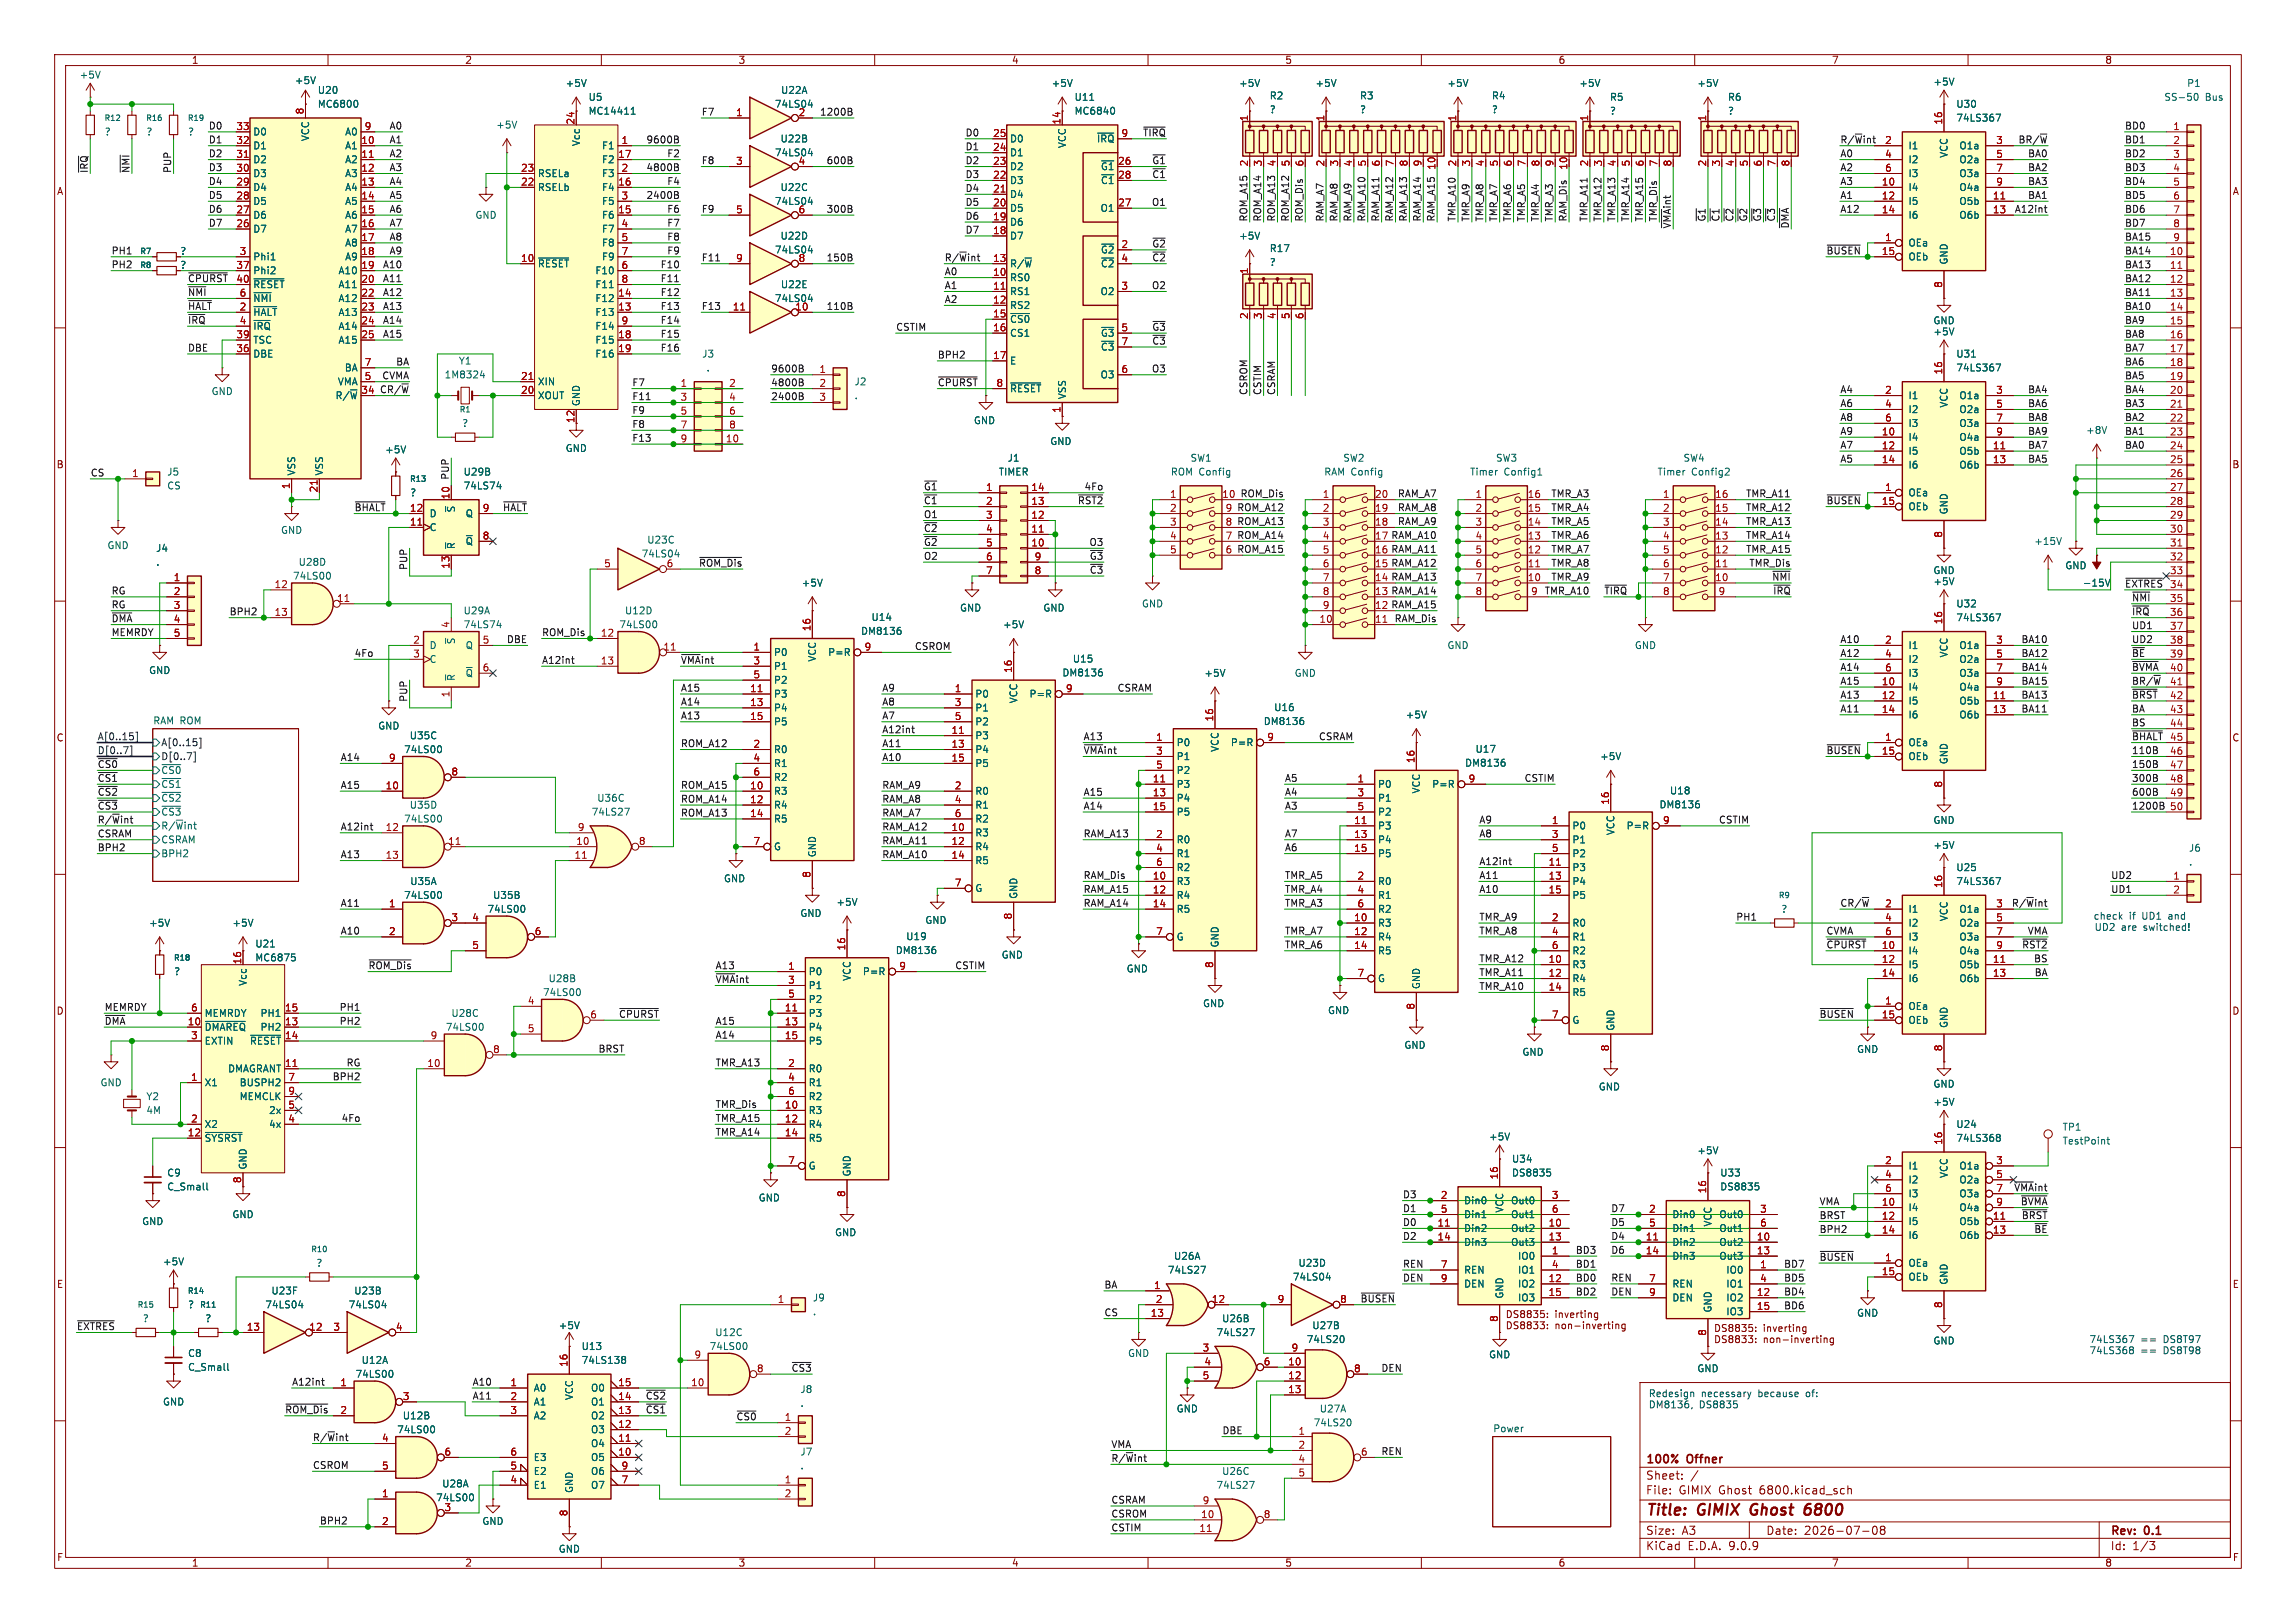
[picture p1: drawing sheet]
<svg xmlns="http://www.w3.org/2000/svg" width="420mm" height="297mm" viewBox="0 0 420 297" stroke-linecap="round" stroke-linejoin="round" font-family="sans-serif">
<defs><g id="words">
<g font-size="2.8" fill="#840000">
<text x="301" y="277.9">Title:</text>
<text x="310.6" y="277.9">GIMIX</text>
<text x="321.1" y="277.9">Ghost</text>
<text x="331.8" y="277.9">6800</text>
</g>
<g font-size="2.1" fill="#840000">
<text x="301" y="268.2">100%</text>
<text x="308.7" y="268.2">Offner</text>
<text x="301" y="273.7">File:</text>
<text x="301" y="271">Sheet:</text>
<text x="307.1" y="273.7">GIMIX Ghost</text>
<text x="322" y="273.7">6800.kicad_sch</text>
<text x="301" y="281.1">Size:</text>
<text x="307.6" y="281.1">A3</text>
<text x="323" y="281.1">Date:</text>
<text x="330" y="281.1">2026-07-08</text>
<text x="386" y="281.3">Rev:</text>
<text x="392.4" y="281.3">0.1</text>
<text x="301" y="283.9">KiCad</text>
<text x="308.7" y="283.9">E.D.A.</text>
<text x="316.3" y="283.9">9.0.9</text>
<text x="386" y="283.9">Id:</text>
<text x="390.1" y="283.9">1/3</text>
</g>
<g font-size="1.8" fill="#840000">
<text x="35" y="11.9">1</text>
<text x="85" y="11.9">2</text>
<text x="135" y="11.9">3</text>
<text x="185" y="11.9">4</text>
<text x="235" y="11.9">5</text>
<text x="285" y="11.9">6</text>
<text x="335" y="11.9">7</text>
<text x="385" y="11.9">8</text>
<text x="10.3" y="35.9">A</text>
<text x="408.3" y="35.9">A</text>
<text x="105.2" y="77.5" transform="rotate(-90 105.2 77.5)">12</text>
<text x="10.3" y="85.9">B</text>
<text x="408.2" y="85.9">B</text>
<text x="10.3" y="135.9">C</text>
<text x="408.2" y="135.9">C</text>
<text x="10.3" y="185.9">D</text>
<text x="408.2" y="185.9">D</text>
<text x="10.3" y="235.9">E</text>
<text x="408.3" y="235.9">E</text>
<text x="275.3" y="241.4">DS8835:</text>
<text x="275.3" y="243.4">DS8833:</text>
<text x="284.4" y="241.4">inverting</text>
<text x="284.4" y="243.4">non-inverting</text>
<text x="313.4" y="243.9">DS8835:</text>
<text x="313.4" y="246">DS8833:</text>
<text x="322.5" y="243.9">inverting</text>
<text x="322.5" y="246">non-inverting</text>
<text x="10.3" y="285.9">F</text>
<text x="35" y="286.9">1</text>
<text x="85" y="286.9">2</text>
<text x="135" y="286.9">3</text>
<text x="185" y="286.9">4</text>
<text x="235" y="286.9">5</text>
<text x="285" y="286.9">6</text>
<text x="335" y="286.9">7</text>
<text x="385" y="286.9">8</text>
<text x="408.3" y="285.9">F</text>
</g>
<g font-size="1.8" fill="#006464">
<text x="14.5" y="14.6">+5V</text>
<text x="53.8" y="15.6">+5V</text>
<text x="58" y="17.4">U20</text>
<text x="103.4" y="16.1">+5V</text>
<text x="142.8" y="17.4">U22A</text>
<text x="192.3" y="16.1">+5V</text>
<text x="226.6" y="16.1">+5V</text>
<text x="240.5" y="16.1">+5V</text>
<text x="264.7" y="16.1">+5V</text>
<text x="288.8" y="16.1">+5V</text>
<text x="310.4" y="16.1">+5V</text>
<text x="353.6" y="15.8">+5V</text>
<text x="400" y="16.1">P1</text>
<text x="58" y="19.9">MC6800</text>
<text x="90.7" y="23.7">+5V</text>
<text x="107.6" y="21.2">MC14411</text>
<text x="107.6" y="18.6">U5</text>
<text x="141.6" y="19.9">74LS04</text>
<text x="196.5" y="18.6">U11</text>
<text x="196.5" y="21.2">MC6840</text>
<text x="232.2" y="18.4">R2</text>
<text x="232.2" y="20.9">?</text>
<text x="248.7" y="18.4">R3</text>
<text x="248.7" y="20.9">?</text>
<text x="272.8" y="18.4">R4</text>
<text x="272.8" y="20.9">?</text>
<text x="294.4" y="18.6">R5</text>
<text x="294.4" y="21.2">?</text>
<text x="316" y="18.6">R6</text>
<text x="316" y="21.2">?</text>
<text x="357.8" y="19.9">U30</text>
<text x="357.8" y="22.5">74LS367</text>
<text x="395.8" y="18.6">SS-50</text>
<text x="403.4" y="18.6">Bus</text>
<text x="19.1" y="25">?</text>
<text x="26.7" y="25">?</text>
<text x="34.3" y="25">?</text>
<text x="46.2" y="25">D0</text>
<text x="46.2" y="27.5">D1</text>
<text x="56.7" y="25.9" transform="rotate(-90 56.7 25.9)">VCC</text>
<text x="63" y="25">A0</text>
<text x="63" y="27.5">A1</text>
<text x="106.3" y="26.8" transform="rotate(-90 106.3 26.8)">Vcc</text>
<text x="110" y="27.5">F1</text>
<text x="141.6" y="28.8">74LS04</text>
<text x="142.7" y="26.3">U22B</text>
<text x="184.7" y="26.3">D0</text>
<text x="184.7" y="28.8">D1</text>
<text x="195.2" y="27.2" transform="rotate(-90 195.2 27.2)">VCC</text>
<text x="200.6" y="26.3">~{IRQ}</text>
<text x="349" y="27.5">I1</text>
<text x="356.5" y="29" transform="rotate(-90 356.5 29)">VCC</text>
<text x="358.3" y="27.5">O1a</text>
<text x="46.2" y="30.1">D2</text>
<text x="46.2" y="32.6">D3</text>
<text x="46.2" y="35.2">D4</text>
<text x="63" y="30.1">A2</text>
<text x="63" y="32.6">A3</text>
<text x="63" y="35.2">A4</text>
<text x="98.3" y="32.6">RSELa</text>
<text x="98.3" y="35.2">RSELb</text>
<text x="110" y="30.1">F2</text>
<text x="110" y="32.6">F3</text>
<text x="110" y="35.2">F4</text>
<text x="142.7" y="35.2">U22C</text>
<text x="184.7" y="31.3">D2</text>
<text x="184.7" y="33.9">D3</text>
<text x="201.3" y="31.3">~{G1}</text>
<text x="201.3" y="33.9">~{C1}</text>
<text x="349" y="30.1">I2</text>
<text x="349" y="32.6">I3</text>
<text x="349" y="35.2">I4</text>
<text x="358.3" y="30.1">O2a</text>
<text x="358.3" y="32.6">O3a</text>
<text x="358.3" y="35.2">O4a</text>
<text x="46.2" y="37.7">D5</text>
<text x="46.2" y="40.2">D6</text>
<text x="63" y="37.7">A5</text>
<text x="63" y="40.2">A6</text>
<text x="86.9" y="40.2">GND</text>
<text x="110" y="37.7">F5</text>
<text x="110" y="40.2">F6</text>
<text x="141.6" y="37.7">74LS04</text>
<text x="184.7" y="36.4">D4</text>
<text x="184.7" y="39">D5</text>
<text x="184.7" y="41.5">D6</text>
<text x="201.2" y="39">O1</text>
<text x="349" y="37.7">I5</text>
<text x="349" y="40.2">I6</text>
<text x="358.3" y="37.7">O5b</text>
<text x="358.3" y="40.2">O6b</text>
<text x="32.9" y="46.8">?</text>
<text x="46.2" y="42.8">D7</text>
<text x="46.2" y="47.9">Phi1</text>
<text x="63" y="42.8">A7</text>
<text x="63" y="45.3">A8</text>
<text x="63" y="47.9">A9</text>
<text x="110" y="42.8">F7</text>
<text x="110" y="45.3">F8</text>
<text x="110" y="47.9">F9</text>
<text x="141.6" y="46.6">74LS04</text>
<text x="142.7" y="44">U22D</text>
<text x="184.7" y="44">D7</text>
<text x="201.3" y="46.6">~{G2}</text>
<text x="226.6" y="44">+5V</text>
<text x="232.2" y="46.3">R17</text>
<text x="349" y="45.3">OEa</text>
<text x="349" y="47.9">OEb</text>
<text x="32.9" y="49.4">?</text>
<text x="46.2" y="50.4">Phi2</text>
<text x="46.2" y="52.9">~{RESET}</text>
<text x="61.8" y="50.4">A10</text>
<text x="61.8" y="52.9">A11</text>
<text x="98.3" y="49.1">~{RESET}</text>
<text x="108.8" y="50.4">F10</text>
<text x="108.8" y="52.9">F11</text>
<text x="142.7" y="52.9">U22E</text>
<text x="184.7" y="49.1">R/~{W}</text>
<text x="184.7" y="51.7">RS0</text>
<text x="201.3" y="49.1">~{C2}</text>
<text x="232.2" y="48.9">?</text>
<text x="356.5" y="48.5" transform="rotate(-90 356.5 48.5)">GND</text>
<text x="46.2" y="55.5">~{NMI}</text>
<text x="46.2" y="58">~{HALT}</text>
<text x="61.8" y="55.5">A12</text>
<text x="61.8" y="58">A13</text>
<text x="108.8" y="55.5">F12</text>
<text x="108.8" y="58">F13</text>
<text x="141.6" y="55.5">74LS04</text>
<text x="184.7" y="54.2">RS1</text>
<text x="184.7" y="56.7">RS2</text>
<text x="184.7" y="59.3">~{CS0}</text>
<text x="201.2" y="54.2">O2</text>
<text x="353.6" y="59.5">GND</text>
<text x="46.2" y="60.6">~{IRQ}</text>
<text x="46.2" y="63.1">TSC</text>
<text x="46.2" y="65.6">DBE</text>
<text x="61.8" y="60.6">A14</text>
<text x="61.8" y="63.1">A15</text>
<text x="108.8" y="60.6">F14</text>
<text x="108.8" y="63.1">F15</text>
<text x="108.8" y="65.6">F16</text>
<text x="128.3" y="65.6">J3</text>
<text x="184.7" y="61.8">CS1</text>
<text x="201.3" y="61.8">~{G3}</text>
<text x="201.3" y="64.4">~{C3}</text>
<text x="353.6" y="61.6">+5V</text>
<text x="357.8" y="65.6">U31</text>
<text x="61.7" y="70.7">VMA</text>
<text x="63" y="68.2">BA</text>
<text x="81.2" y="69.4">1M8324</text>
<text x="83.8" y="66.9">Y1</text>
<text x="98.3" y="70.7">XIN</text>
<text x="129.1" y="68.2">.</text>
<text x="156.2" y="70.7">J2</text>
<text x="184.7" y="66.9">E</text>
<text x="184.7" y="72">~{RESET}</text>
<text x="201.2" y="69.4">O3</text>
<text x="357.8" y="68.2">74LS367</text>
<text x="38.6" y="72.5">GND</text>
<text x="61.3" y="73.3">R/~{W}</text>
<text x="98.3" y="73.3">XOUT</text>
<text x="106.3" y="74.4" transform="rotate(-90 106.3 74.4)">GND</text>
<text x="156.2" y="73.3">.</text>
<text x="178" y="77.8">GND</text>
<text x="195.2" y="73.2" transform="rotate(-90 195.2 73.2)">VSS</text>
<text x="349" y="73.3">I1</text>
<text x="349" y="75.8">I2</text>
<text x="356.5" y="74.7" transform="rotate(-90 356.5 74.7)">VCC</text>
<text x="358.3" y="73.3">O1a</text>
<text x="358.3" y="75.8">O2a</text>
<text x="70.4" y="83.2">+5V</text>
<text x="84.4" y="78.3">?</text>
<text x="103.4" y="82.9">GND</text>
<text x="192" y="81.6">GND</text>
<text x="349" y="78.3">I3</text>
<text x="349" y="80.9">I4</text>
<text x="349" y="83.4">I5</text>
<text x="358.3" y="78.3">O3a</text>
<text x="358.3" y="80.9">O4a</text>
<text x="358.3" y="83.4">O5b</text>
<text x="381.5" y="79.6">+8V</text>
<text x="30.5" y="87.2">J5</text>
<text x="30.5" y="89.8">CS</text>
<text x="54.2" y="87.1" transform="rotate(-90 54.2 87.1)">VSS</text>
<text x="59.3" y="87.1" transform="rotate(-90 59.3 87.1)">VSS</text>
<text x="84.7" y="87.2">U29B</text>
<text x="84.7" y="89.8">74LS74</text>
<text x="182.6" y="87.2">TIMER</text>
<text x="184.2" y="84.7">J1</text>
<text x="214.1" y="87.2">ROM Config</text>
<text x="217.7" y="84.7">SW1</text>
<text x="242.1" y="87.2">RAM Config</text>
<text x="245.6" y="84.7">SW2</text>
<text x="268.8" y="87.2">Timer</text>
<text x="273.6" y="84.7">SW3</text>
<text x="275.1" y="87.2">Config1</text>
<text x="303.1" y="87.2">Timer</text>
<text x="307.8" y="84.7">SW4</text>
<text x="309.4" y="87.2">Config2</text>
<text x="349" y="86">I6</text>
<text x="358.3" y="86">O6b</text>
<text x="74.9" y="91">?</text>
<text x="78.5" y="94.8">D</text>
<text x="83.4" y="93.9" transform="rotate(-90 83.4 93.9)">~{S}</text>
<text x="85.1" y="94.8">Q</text>
<text x="349" y="91">OEa</text>
<text x="349" y="93.6">OEb</text>
<text x="356.5" y="94.2" transform="rotate(-90 356.5 94.2)">GND</text>
<text x="19.6" y="100.7">GND</text>
<text x="28.5" y="101.2">J4</text>
<text x="51.3" y="97.9">GND</text>
<text x="78.5" y="97.4">C</text>
<text x="83.4" y="100.6" transform="rotate(-90 83.4 100.6)">~{R}</text>
<text x="85.1" y="99.9">~{Q}</text>
<text x="118.3" y="99.7">U23C</text>
<text x="372" y="99.9">+15V</text>
<text x="28.5" y="103.7">.</text>
<text x="53.5" y="106.3">74LS00</text>
<text x="54.5" y="103.7">U28D</text>
<text x="117.3" y="102.2">74LS04</text>
<text x="146.6" y="107.5">+5V</text>
<text x="353.6" y="107.3">+5V</text>
<text x="353.6" y="105.3">GND</text>
<text x="377.7" y="104.4">GND</text>
<text x="380.9" y="107.5">-15V</text>
<text x="84.7" y="112.6">U29A</text>
<text x="114.2" y="112.6">U12D</text>
<text x="159.3" y="113.8">U14</text>
<text x="175.5" y="112.1">GND</text>
<text x="190.7" y="112.1">GND</text>
<text x="208.8" y="111.4">GND</text>
<text x="357.8" y="111.4">U32</text>
<text x="357.8" y="113.9">74LS367</text>
<text x="78.5" y="119">D</text>
<text x="83.4" y="118" transform="rotate(-90 83.4 118)">~{S}</text>
<text x="84.7" y="115.2">74LS74</text>
<text x="85.1" y="119">Q</text>
<text x="113.2" y="115.2">74LS00</text>
<text x="157.4" y="116.4">DM8136</text>
<text x="183.4" y="115.2">+5V</text>
<text x="264.7" y="119">GND</text>
<text x="299" y="119">GND</text>
<text x="349" y="119">I1</text>
<text x="358.3" y="119">O1a</text>
<text x="27.2" y="123.5">GND</text>
<text x="78.5" y="121.5">C</text>
<text x="83.4" y="124.7" transform="rotate(-90 83.4 124.7)">~{R}</text>
<text x="85.1" y="124.1">~{Q}</text>
<text x="141.5" y="120.2">P0</text>
<text x="141.5" y="122.8">P1</text>
<text x="141.5" y="125.3">P2</text>
<text x="149.5" y="121.2" transform="rotate(-90 149.5 121.2)">VCC</text>
<text x="151.4" y="120.2">P=R</text>
<text x="194.2" y="124">DM8136</text>
<text x="196.1" y="121.4">U15</text>
<text x="220.2" y="124.1">+5V</text>
<text x="236.7" y="124.1">GND</text>
<text x="349" y="121.5">I2</text>
<text x="349" y="124.1">I3</text>
<text x="356.5" y="120.4" transform="rotate(-90 356.5 120.4)">VCC</text>
<text x="358.3" y="121.5">O2a</text>
<text x="358.3" y="124.1">O3a</text>
<text x="141.5" y="127.9">P3</text>
<text x="141.5" y="130.4">P4</text>
<text x="178.3" y="127.9">P0</text>
<text x="178.3" y="130.4">P1</text>
<text x="186.3" y="128.8" transform="rotate(-90 186.3 128.8)">VCC</text>
<text x="188.2" y="127.9">P=R</text>
<text x="233" y="130.3">U16</text>
<text x="257" y="131.7">+5V</text>
<text x="349" y="126.6">I4</text>
<text x="349" y="129.1">I5</text>
<text x="349" y="131.7">I6</text>
<text x="358.3" y="126.6">O4a</text>
<text x="358.3" y="129.1">O5b</text>
<text x="358.3" y="131.7">O6b</text>
<text x="27.9" y="132.6">RAM ROM</text>
<text x="69.1" y="133.7">GND</text>
<text x="74.9" y="135.5">U35C</text>
<text x="141.5" y="132.9">P5</text>
<text x="178.3" y="132.9">P2</text>
<text x="178.3" y="135.5">P3</text>
<text x="215.1" y="136.8">P0</text>
<text x="223.1" y="137.7" transform="rotate(-90 223.1 137.7)">VCC</text>
<text x="225" y="136.8">P=R</text>
<text x="231.1" y="132.9">DM8136</text>
<text x="269.8" y="138">U17</text>
<text x="349" y="136.8">OEa</text>
<text x="29.4" y="141.8">~{CS0}</text>
<text x="73.8" y="138">74LS00</text>
<text x="141.5" y="138">R0</text>
<text x="141.5" y="140.6">R1</text>
<text x="141.5" y="143.1">R2</text>
<text x="178.3" y="138">P4</text>
<text x="178.3" y="140.6">P5</text>
<text x="215.1" y="139.3">P1</text>
<text x="215.1" y="141.8">P2</text>
<text x="267.9" y="140.5">DM8136</text>
<text x="292.6" y="139.3">+5V</text>
<text x="349" y="139.3">OEb</text>
<text x="356.5" y="140" transform="rotate(-90 356.5 140)">GND</text>
<text x="29.4" y="149.5">~{CS3}</text>
<text x="29.4" y="144.4">~{CS1}</text>
<text x="29.4" y="146.9">~{CS2}</text>
<text x="74.9" y="148.2">U35D</text>
<text x="108.1" y="149.5">74LS27</text>
<text x="109.1" y="146.9">U36C</text>
<text x="141.5" y="145.6">R3</text>
<text x="141.5" y="148.2">R4</text>
<text x="178.3" y="145.6">R0</text>
<text x="178.3" y="148.2">R1</text>
<text x="215.1" y="144.4">P3</text>
<text x="215.1" y="146.9">P4</text>
<text x="215.1" y="149.5">P5</text>
<text x="252" y="144.4">P0</text>
<text x="252" y="146.9">P1</text>
<text x="252" y="149.5">P2</text>
<text x="259.9" y="145.3" transform="rotate(-90 259.9 145.3)">VCC</text>
<text x="261.9" y="144.4">P=R</text>
<text x="303.5" y="148.1">DM8136</text>
<text x="305.4" y="145.6">U18</text>
<text x="29.4" y="154.5">CSRAM</text>
<text x="29.4" y="152">R/~{W}int</text>
<text x="73.8" y="150.7">74LS00</text>
<text x="141.5" y="150.7">R5</text>
<text x="141.5" y="155.8">G</text>
<text x="178.3" y="150.7">R2</text>
<text x="178.3" y="153.3">R3</text>
<text x="178.3" y="155.8">R4</text>
<text x="215.1" y="154.5">R0</text>
<text x="252" y="152">P3</text>
<text x="252" y="154.5">P4</text>
<text x="287.5" y="152">P0</text>
<text x="287.5" y="154.5">P1</text>
<text x="295.5" y="152.9" transform="rotate(-90 295.5 152.9)">VCC</text>
<text x="297.4" y="152">P=R</text>
<text x="353.6" y="151">GND</text>
<text x="353.6" y="155.5">+5V</text>
<text x="29.4" y="157.1">BPH2</text>
<text x="132.3" y="161.6">GND</text>
<text x="149.5" y="157" transform="rotate(-90 149.5 157)">GND</text>
<text x="178.3" y="158.3">R5</text>
<text x="215.1" y="157.1">R1</text>
<text x="215.1" y="159.6">R2</text>
<text x="252" y="157.1">P5</text>
<text x="287.5" y="157.1">P2</text>
<text x="287.5" y="159.6">P3</text>
<text x="357.8" y="159.6">U25</text>
<text x="400.3" y="156.1">J6</text>
<text x="400.3" y="158.6">.</text>
<text x="73.8" y="164.7">74LS00</text>
<text x="74.9" y="162.2">U35A</text>
<text x="89.1" y="167.2">74LS00</text>
<text x="90.1" y="164.7">U35B</text>
<text x="146.3" y="168">GND</text>
<text x="152.9" y="166">+5V</text>
<text x="178.3" y="163.4">G</text>
<text x="186.3" y="164.6" transform="rotate(-90 186.3 164.6)">GND</text>
<text x="215.1" y="162.2">R3</text>
<text x="215.1" y="164.7">R4</text>
<text x="215.1" y="167.2">R5</text>
<text x="252" y="162.2">R0</text>
<text x="252" y="164.7">R1</text>
<text x="252" y="167.2">R2</text>
<text x="287.5" y="162.2">P4</text>
<text x="287.5" y="164.7">P5</text>
<text x="325.7" y="167.2">?</text>
<text x="349" y="167.2">I1</text>
<text x="357.8" y="162.2">74LS367</text>
<text x="358.3" y="167.2">O1a</text>
<text x="27.2" y="169.8">+5V</text>
<text x="42.4" y="169.8">+5V</text>
<text x="46.6" y="173.6">U21</text>
<text x="165.7" y="172.2">U19</text>
<text x="169.2" y="169.3">GND</text>
<text x="215.1" y="172.3">G</text>
<text x="223.1" y="173.5" transform="rotate(-90 223.1 173.5)">GND</text>
<text x="252" y="169.8">R3</text>
<text x="252" y="172.3">R4</text>
<text x="287.5" y="169.8">R0</text>
<text x="287.5" y="172.3">R1</text>
<text x="349" y="169.8">I2</text>
<text x="349" y="172.3">I3</text>
<text x="356.5" y="168.7" transform="rotate(-90 356.5 168.7)">VCC</text>
<text x="358.3" y="169.8">O2a</text>
<text x="358.3" y="172.3">O3a</text>
<text x="31.8" y="178.7">?</text>
<text x="46.6" y="176.1">MC6875</text>
<text x="100.3" y="179.9">U28B</text>
<text x="147.8" y="178.7">P0</text>
<text x="155.8" y="179.6" transform="rotate(-90 155.8 179.6)">VCC</text>
<text x="157.7" y="178.7">P=R</text>
<text x="163.8" y="174.8">DM8136</text>
<text x="183.1" y="175.6">GND</text>
<text x="206" y="178.2">GND</text>
<text x="252" y="174.9">R5</text>
<text x="252" y="179.9">G</text>
<text x="287.5" y="174.9">R2</text>
<text x="287.5" y="177.4">R3</text>
<text x="287.5" y="179.9">R4</text>
<text x="349" y="174.9">I4</text>
<text x="349" y="177.4">I5</text>
<text x="349" y="179.9">I6</text>
<text x="358.3" y="174.9">O4a</text>
<text x="358.3" y="177.4">O5b</text>
<text x="358.3" y="179.9">O6b</text>
<text x="45.3" y="180.5" transform="rotate(-90 45.3 180.5)">Vcc</text>
<text x="99.2" y="182.5">74LS00</text>
<text x="147.8" y="181.2">P1</text>
<text x="147.8" y="183.7">P2</text>
<text x="220" y="184.5">GND</text>
<text x="242.8" y="185.8">GND</text>
<text x="259.9" y="181.1" transform="rotate(-90 259.9 181.1)">GND</text>
<text x="287.5" y="182.5">R5</text>
<text x="349" y="185">OEa</text>
<text x="37.3" y="186.3">MEMRDY</text>
<text x="37.3" y="188.8">~{DMAREQ}PH2</text>
<text x="37.3" y="191.4">EXTIN</text>
<text x="45.6" y="191.4">~{RESET}</text>
<text x="47.5" y="186.3">PH1</text>
<text x="81.4" y="188.8">74LS00</text>
<text x="82.5" y="186.3">U28C</text>
<text x="147.8" y="186.3">P3</text>
<text x="147.8" y="188.8">P4</text>
<text x="147.8" y="191.4">P5</text>
<text x="287.5" y="187.6">G</text>
<text x="295.5" y="188.7" transform="rotate(-90 295.5 188.7)">GND</text>
<text x="349" y="187.6">OEb</text>
<text x="356.5" y="188.2" transform="rotate(-90 356.5 188.2)">GND</text>
<text x="41.6" y="196.4">DMAGRANT</text>
<text x="147.8" y="196.4">R0</text>
<text x="256.8" y="192.1">GND</text>
<text x="278.4" y="193.4">GND</text>
<text x="339.6" y="192.9">GND</text>
<text x="18.3" y="199">GND</text>
<text x="26.7" y="201.5">Y2</text>
<text x="37.3" y="199">X1</text>
<text x="43.7" y="199">BUSPH2</text>
<text x="43.7" y="201.5">MEMCLK</text>
<text x="147.8" y="199">R1</text>
<text x="147.8" y="201.5">R2</text>
<text x="292.3" y="199.7">GND</text>
<text x="353.6" y="202.5">+5V</text>
<text x="353.6" y="199.2">GND</text>
<text x="26.7" y="204.1">4M</text>
<text x="37.3" y="206.6">X2</text>
<text x="37.3" y="209.1">~{SYSRST}</text>
<text x="49.1" y="204.1">2x</text>
<text x="49.1" y="206.6">4x</text>
<text x="147.8" y="204.1">R3</text>
<text x="147.8" y="206.6">R4</text>
<text x="147.8" y="209.1">R5</text>
<text x="272.3" y="208.9">+5V</text>
<text x="357.8" y="206.6">U24</text>
<text x="357.8" y="209.1">74LS368</text>
<text x="377.2" y="207.1">TP1</text>
<text x="377.2" y="209.7">TestPoint</text>
<text x="30.5" y="215.5">C9</text>
<text x="45.3" y="214.1" transform="rotate(-90 45.3 214.1)">GND</text>
<text x="147.8" y="214.2">G</text>
<text x="155.8" y="215.4" transform="rotate(-90 155.8 215.4)">GND</text>
<text x="276.5" y="213">U34</text>
<text x="276.5" y="215.5">DS8835</text>
<text x="310.4" y="211.4">+5V</text>
<text x="314.6" y="215.5">U33</text>
<text x="349" y="214.2">I1</text>
<text x="356.5" y="215.7" transform="rotate(-90 356.5 215.7)">VCC</text>
<text x="358.3" y="214.2">O1a</text>
<text x="30.5" y="218">C_Small</text>
<text x="138.7" y="220.1">GND</text>
<text x="267.7" y="220.6">Din0</text>
<text x="276.3" y="220.6">Out0</text>
<text x="314.6" y="218">DS8835</text>
<text x="349" y="216.8">I2</text>
<text x="349" y="219.3">I3</text>
<text x="349" y="221.8">I4</text>
<text x="358.3" y="216.8">O2a</text>
<text x="358.3" y="219.3">O3a</text>
<text x="358.3" y="221.8">O4a</text>
<text x="25.9" y="224.4">GND</text>
<text x="42.4" y="223.1">GND</text>
<text x="152.6" y="226.4">GND</text>
<text x="267.7" y="223.1">Din1</text>
<text x="267.7" y="225.7">Din2</text>
<text x="275.2" y="222" transform="rotate(-90 275.2 222)">VCC</text>
<text x="276.3" y="223.1">Out1</text>
<text x="276.3" y="225.7">Out2</text>
<text x="305.8" y="223.1">Din0</text>
<text x="305.8" y="225.7">Din1</text>
<text x="313.3" y="224.6" transform="rotate(-90 313.3 224.6)">VCC</text>
<text x="314.4" y="223.1">Out0</text>
<text x="314.4" y="225.7">Out1</text>
<text x="349" y="224.4">I5</text>
<text x="349" y="226.9">I6</text>
<text x="358.3" y="224.4">O5b</text>
<text x="358.3" y="226.9">O6b</text>
<text x="29.7" y="231.7">+5V</text>
<text x="57.8" y="232">?</text>
<text x="213.5" y="233.3">74LS27</text>
<text x="214.6" y="230.7">U26A</text>
<text x="237.4" y="232">U23D</text>
<text x="267.7" y="228.2">Din3</text>
<text x="267.7" y="233.3">REN</text>
<text x="276.3" y="228.2">Out3</text>
<text x="277.6" y="230.7">IO0</text>
<text x="277.6" y="233.3">IO1</text>
<text x="305.8" y="228.2">Din2</text>
<text x="305.8" y="230.7">Din3</text>
<text x="314.4" y="228.2">Out2</text>
<text x="314.4" y="230.7">Out3</text>
<text x="315.7" y="233.3">IO0</text>
<text x="349" y="232">OEa</text>
<text x="34.3" y="239.6">?</text>
<text x="48.4" y="239.6">74LS04</text>
<text x="49.5" y="237.1">U23F</text>
<text x="63.7" y="239.6">74LS04</text>
<text x="64.7" y="237.1">U23B</text>
<text x="148.6" y="238.4">J9</text>
<text x="236.4" y="234.5">74LS04</text>
<text x="267.7" y="235.8">DEN</text>
<text x="275.2" y="237.7" transform="rotate(-90 275.2 237.7)">GND</text>
<text x="277.6" y="235.8">IO2</text>
<text x="277.6" y="238.4">IO3</text>
<text x="305.8" y="235.8">REN</text>
<text x="305.8" y="238.4">DEN</text>
<text x="315.7" y="235.8">IO1</text>
<text x="315.7" y="238.4">IO2</text>
<text x="349" y="234.5">OEb</text>
<text x="356.5" y="235.2" transform="rotate(-90 356.5 235.2)">GND</text>
<text x="26" y="242.2">?</text>
<text x="37.5" y="242.2">?</text>
<text x="102.1" y="243.4">+5V</text>
<text x="130.7" y="244.7">U12C</text>
<text x="148.6" y="240.9">.</text>
<text x="222.4" y="244.7">74LS27</text>
<text x="223.4" y="242.2">U26B</text>
<text x="238.9" y="246">74LS20</text>
<text x="239.9" y="243.4">U27B</text>
<text x="313.3" y="240.3" transform="rotate(-90 313.3 240.3)">GND</text>
<text x="315.7" y="240.9">IO3</text>
<text x="339.6" y="241.1">GND</text>
<text x="34.3" y="248.5">C8</text>
<text x="34.3" y="251.1">C_Small</text>
<text x="66.1" y="249.8">U12A</text>
<text x="106.3" y="247.2">U13</text>
<text x="106.3" y="249.8">74LS138</text>
<text x="129.7" y="247.2">74LS00</text>
<text x="206.2" y="248.5">GND</text>
<text x="272.3" y="248.8">GND</text>
<text x="310.4" y="251.3">GND</text>
<text x="353.6" y="246.2">GND</text>
<text x="29.7" y="257.4">GND</text>
<text x="64.9" y="252.3">74LS00</text>
<text x="97.5" y="254.9">A0</text>
<text x="97.5" y="257.4">A1</text>
<text x="105" y="256.3" transform="rotate(-90 105 256.3)">VCC</text>
<text x="108" y="254.9">O0</text>
<text x="108" y="257.4">O1</text>
<text x="146.3" y="255.1">J8</text>
<text x="146.3" y="257.7">.</text>
<text x="72.6" y="262.5">74LS00</text>
<text x="73.6" y="259.9">U12B</text>
<text x="97.5" y="259.9">A2</text>
<text x="108" y="259.9">O2</text>
<text x="108" y="262.5">O3</text>
<text x="215.1" y="258.7">GND</text>
<text x="240.2" y="261.2">74LS20</text>
<text x="241.3" y="258.7">U27A</text>
<text x="273" y="262.2">Power</text>
<text x="97.5" y="267.6">E3</text>
<text x="108" y="265">O4</text>
<text x="108" y="267.6">O5</text>
<text x="146.3" y="266.5">J7</text>
<text x="146.3" y="269.1">.</text>
<text x="79.7" y="274.9">74LS00</text>
<text x="80.8" y="272.4">U28A</text>
<text x="97.5" y="270.1">E2</text>
<text x="97.5" y="272.6">E1</text>
<text x="105" y="273.3" transform="rotate(-90 105 273.3)">GND</text>
<text x="108" y="270.1">O6</text>
<text x="108" y="272.6">O7</text>
<text x="222.4" y="272.6">74LS27</text>
<text x="223.4" y="270.1">U26C</text>
<text x="88.1" y="279.2">GND</text>
<text x="102.1" y="284.3">GND</text>
</g>
<g font-size="1.8" fill="#0f0f0f">
<text x="38.1" y="23.8">D0</text>
<text x="71.2" y="23.8">A0</text>
<text x="128.3" y="21.2">F7</text>
<text x="149.9" y="21.2">1200B</text>
<text x="388.6" y="23.8">BD0</text>
<text x="38.1" y="26.3">D1</text>
<text x="38.1" y="28.9">D2</text>
<text x="71.2" y="26.3">A1</text>
<text x="71.2" y="28.9">A2</text>
<text x="118.1" y="26.3">9600B</text>
<text x="122" y="28.9">F2</text>
<text x="176.5" y="27.6">D1</text>
<text x="176.5" y="25.1">D0</text>
<text x="209" y="25.1">~{TIRQ}</text>
<text x="336.5" y="26.3">R/~{W}int 2</text>
<text x="336.5" y="28.9">A0</text>
<text x="369.1" y="26.3">BR/~{W}</text>
<text x="370.9" y="28.9">BA0</text>
<text x="388.6" y="28.9">BD2</text>
<text x="388.6" y="26.3">BD1</text>
<text x="16.2" y="31.8" transform="rotate(-90 16.2 31.8)">~{IRQ}</text>
<text x="23.8" y="31.8" transform="rotate(-90 23.8 31.8)">~{NMI}</text>
<text x="31.4" y="31.8" transform="rotate(-90 31.4 31.8)">PUP</text>
<text x="38.1" y="33.9">D4</text>
<text x="38.1" y="31.4">D3</text>
<text x="71.2" y="33.9">A4</text>
<text x="71.2" y="31.4">A3</text>
<text x="118.1" y="31.4">4800B</text>
<text x="122" y="33.9">F4</text>
<text x="128.3" y="30.1">F8</text>
<text x="151.1" y="30.1">600B</text>
<text x="176.5" y="30.1">D2</text>
<text x="176.5" y="32.7">D3</text>
<text x="176.5" y="35.2">D4</text>
<text x="210.7" y="32.7">~{C1}</text>
<text x="210.7" y="30.1">~{G1}</text>
<text x="336.5" y="31.4">A2</text>
<text x="336.5" y="33.9">A3</text>
<text x="370.9" y="31.4">BA2</text>
<text x="370.9" y="33.9">BA3</text>
<text x="388.6" y="33.9">BD4</text>
<text x="388.6" y="31.4">BD3</text>
<text x="38.1" y="39">D6</text>
<text x="38.1" y="41.6">D7</text>
<text x="38.1" y="36.5">D5</text>
<text x="71.2" y="41.6">A7</text>
<text x="71.2" y="36.5">A5</text>
<text x="71.2" y="39">A6</text>
<text x="118.1" y="36.5">2400B</text>
<text x="122" y="41.6">F7</text>
<text x="122" y="39">F6</text>
<text x="128.3" y="39">F9</text>
<text x="151.1" y="39">300B</text>
<text x="176.5" y="40.3">D6</text>
<text x="176.5" y="37.8">D5</text>
<text x="210.6" y="37.8">O1</text>
<text x="228.3" y="40.6" transform="rotate(-90 228.3 40.6)">ROM_A15</text>
<text x="230.8" y="40.6" transform="rotate(-90 230.8 40.6)">ROM_A14</text>
<text x="233.3" y="40.6" transform="rotate(-90 233.3 40.6)">ROM_A13</text>
<text x="235.9" y="40.6" transform="rotate(-90 235.9 40.6)">ROM_A12</text>
<text x="238.4" y="40.6" transform="rotate(-90 238.4 40.6)">ROM_Dis</text>
<text x="242.2" y="40.6" transform="rotate(-90 242.2 40.6)">RAM_A7</text>
<text x="244.8" y="40.6" transform="rotate(-90 244.8 40.6)">RAM_A8</text>
<text x="247.3" y="40.6" transform="rotate(-90 247.3 40.6)">RAM_A9</text>
<text x="249.8" y="40.6" transform="rotate(-90 249.8 40.6)">RAM_A10</text>
<text x="252.4" y="40.6" transform="rotate(-90 252.4 40.6)">RAM_A11</text>
<text x="254.9" y="40.6" transform="rotate(-90 254.9 40.6)">RAM_A12</text>
<text x="257.5" y="40.6" transform="rotate(-90 257.5 40.6)">RAM_A13</text>
<text x="260" y="40.6" transform="rotate(-90 260 40.6)">RAM_A14</text>
<text x="262.5" y="40.6" transform="rotate(-90 262.5 40.6)">RAM_A15</text>
<text x="266.4" y="40.6" transform="rotate(-90 266.4 40.6)">TMR_A10</text>
<text x="268.9" y="40.6" transform="rotate(-90 268.9 40.6)">TMR_A9</text>
<text x="271.4" y="40.6" transform="rotate(-90 271.4 40.6)">TMR_A8</text>
<text x="274" y="40.6" transform="rotate(-90 274 40.6)">TMR_A7</text>
<text x="276.5" y="40.6" transform="rotate(-90 276.5 40.6)">TMR_A6</text>
<text x="279.1" y="40.6" transform="rotate(-90 279.1 40.6)">TMR_A5</text>
<text x="281.6" y="40.6" transform="rotate(-90 281.6 40.6)">TMR_A4</text>
<text x="284.1" y="40.6" transform="rotate(-90 284.1 40.6)">TMR_A3</text>
<text x="286.7" y="40.6" transform="rotate(-90 286.7 40.6)">RAM_Dis</text>
<text x="290.5" y="40.6" transform="rotate(-90 290.5 40.6)">TMR_A11</text>
<text x="293" y="40.6" transform="rotate(-90 293 40.6)">TMR_A12</text>
<text x="295.6" y="40.6" transform="rotate(-90 295.6 40.6)">TMR_A13</text>
<text x="298.1" y="40.6" transform="rotate(-90 298.1 40.6)">TMR_A14</text>
<text x="300.6" y="40.6" transform="rotate(-90 300.6 40.6)">TMR_A15</text>
<text x="303.2" y="40.6" transform="rotate(-90 303.2 40.6)">TMR_Dis</text>
<text x="305.7" y="41.9" transform="rotate(-90 305.7 41.9)">~{VMA}int</text>
<text x="312.1" y="40.6" transform="rotate(-90 312.1 40.6)">~{G1}</text>
<text x="314.6" y="40.6" transform="rotate(-90 314.6 40.6)">~{C1}</text>
<text x="317.2" y="40.6" transform="rotate(-90 317.2 40.6)">~{C2}</text>
<text x="319.7" y="40.6" transform="rotate(-90 319.7 40.6)">~{G2}</text>
<text x="322.2" y="40.6" transform="rotate(-90 322.2 40.6)">~{G3}</text>
<text x="324.8" y="40.6" transform="rotate(-90 324.8 40.6)">~{C3}</text>
<text x="327.3" y="41.9" transform="rotate(-90 327.3 41.9)">~{DMA}</text>
<text x="336.5" y="36.5">A1</text>
<text x="336.5" y="39">A12</text>
<text x="368.5" y="39">A12int</text>
<text x="370.9" y="36.5">BA1</text>
<text x="388.6" y="39">BD6</text>
<text x="388.6" y="41.6">BD7</text>
<text x="388.6" y="36.5">BD5</text>
<text x="20.3" y="46.6">PH1</text>
<text x="71.2" y="46.6">A9</text>
<text x="71.2" y="44.1">A8</text>
<text x="122" y="46.6">F9</text>
<text x="122" y="44.1">F8</text>
<text x="128.3" y="47.9">F11</text>
<text x="151.1" y="47.9">150B</text>
<text x="172.7" y="47.9">R/~{W}int</text>
<text x="176.5" y="42.8">D7</text>
<text x="210.7" y="47.9">~{C2}</text>
<text x="210.7" y="45.4">~{G2}</text>
<text x="388.6" y="44.1">BA15</text>
<text x="388.6" y="46.6">BA14</text>
<text x="20.3" y="49.2">PH2</text>
<text x="34.3" y="51.7">~{CPURST}40</text>
<text x="69.9" y="51.7">A11</text>
<text x="69.9" y="49.2">A10</text>
<text x="120.7" y="49.2">F10</text>
<text x="120.7" y="51.7">F11</text>
<text x="172.7" y="53">A1</text>
<text x="172.7" y="50.5">A0</text>
<text x="210.6" y="53">O2</text>
<text x="388.6" y="49.2">BA13</text>
<text x="388.6" y="51.7">BA12</text>
<text x="34.3" y="54.3">~{NMI}</text>
<text x="34.3" y="56.8">~{HALT}</text>
<text x="34.3" y="59.3">~{IRQ}</text>
<text x="69.9" y="54.3">A12</text>
<text x="69.9" y="56.8">A13</text>
<text x="69.9" y="59.3">A14</text>
<text x="120.7" y="56.8">F13</text>
<text x="120.7" y="59.3">F14</text>
<text x="120.7" y="54.3">F12</text>
<text x="128.3" y="56.8">F13</text>
<text x="151.1" y="56.8">110B</text>
<text x="172.7" y="55.5">A2</text>
<text x="388.6" y="56.8">BA10</text>
<text x="388.6" y="59.3">BA9</text>
<text x="388.6" y="54.3">BA11</text>
<text x="34.3" y="64.4">DBE</text>
<text x="69.9" y="61.9">A15</text>
<text x="120.7" y="61.9">F15</text>
<text x="120.7" y="64.4">F16</text>
<text x="163.8" y="60.6">CSTIM</text>
<text x="171.4" y="65.7">BPH2</text>
<text x="210.7" y="63.2">~{C3}</text>
<text x="210.7" y="60.6">~{G3}</text>
<text x="388.6" y="61.9">BA8</text>
<text x="388.6" y="64.4">BA7</text>
<text x="69.8" y="69.5">CVMA</text>
<text x="72.4" y="67">BA</text>
<text x="115.6" y="70.8">F7</text>
<text x="141" y="68.2">9600B</text>
<text x="141" y="70.8">4800B</text>
<text x="171.4" y="70.8">~{CPURST} 8</text>
<text x="210.6" y="68.2">O3</text>
<text x="388.6" y="67">BA6</text>
<text x="388.6" y="69.5">BA5</text>
<text x="69.4" y="72">CR/~{W}</text>
<text x="115.6" y="75.9">F9</text>
<text x="115.6" y="73.3">F11</text>
<text x="141" y="73.3">2400B</text>
<text x="228.3" y="72.4" transform="rotate(-90 228.3 72.4)">CSROM</text>
<text x="230.8" y="72.4" transform="rotate(-90 230.8 72.4)">CSTIM</text>
<text x="233.3" y="72.4" transform="rotate(-90 233.3 72.4)">CSRAM</text>
<text x="336.5" y="72">A4</text>
<text x="336.5" y="74.6">A6</text>
<text x="336.5" y="77.1">A8</text>
<text x="370.9" y="72">BA4</text>
<text x="370.9" y="77.1">BA8</text>
<text x="370.9" y="74.6">BA6</text>
<text x="388.6" y="77.1">BA2</text>
<text x="388.6" y="74.6">BA3</text>
<text x="388.6" y="72">BA4</text>
<text x="115.6" y="78.4">F8</text>
<text x="115.6" y="80.9">F13</text>
<text x="336.5" y="79.7">A9</text>
<text x="336.5" y="82.2">A7</text>
<text x="370.9" y="79.7">BA9</text>
<text x="370.9" y="82.2">BA7</text>
<text x="388.6" y="79.7">BA1</text>
<text x="388.6" y="82.2">BA0</text>
<text x="16.5" y="87.3">CS</text>
<text x="82.2" y="87.9" transform="rotate(-90 82.2 87.9)">PUP</text>
<text x="168.9" y="89.8">~{G1}</text>
<text x="198.3" y="89.8">4Fo</text>
<text x="336.5" y="84.7">A5</text>
<text x="370.9" y="84.7">BA5</text>
<text x="91.9" y="93.6">~{HALT}</text>
<text x="168.9" y="92.4">~{C1}</text>
<text x="168.9" y="94.9">O1</text>
<text x="197.1" y="92.4">~{RST2}</text>
<text x="224.1" y="93.7">9 ROM_A12</text>
<text x="226.8" y="91.1">ROM_Dis</text>
<text x="255.6" y="91.1">RAM_A7</text>
<text x="255.6" y="93.6">RAM_A8</text>
<text x="283.7" y="91.1">TMR_A3</text>
<text x="283.7" y="93.6">TMR_A4</text>
<text x="319.3" y="91.1">TMR_A11</text>
<text x="319.3" y="93.6">TMR_A12</text>
<text x="168.9" y="100">~{G2}</text>
<text x="168.9" y="97.4">~{C2}</text>
<text x="199.2" y="100">O3</text>
<text x="224.1" y="96.3">8 ROM_A13</text>
<text x="224.1" y="98.8">7 ROM_A14</text>
<text x="224.1" y="101.3">6 ROM_A15</text>
<text x="251.4" y="98.8">17 RAM_A10</text>
<text x="251.4" y="101.3">16 RAM_A11</text>
<text x="255.6" y="96.2">RAM_A9</text>
<text x="283.7" y="101.3">TMR_A7</text>
<text x="283.7" y="98.7">TMR_A6</text>
<text x="283.7" y="96.2">TMR_A5</text>
<text x="319.3" y="98.7">TMR_A14</text>
<text x="319.3" y="96.2">TMR_A13</text>
<text x="319.3" y="101.3">TMR_A15</text>
<text x="74.6" y="104.4" transform="rotate(-90 74.6 104.4)">PUP</text>
<text x="127.8" y="103.8">~{ROM_Dis}</text>
<text x="168.9" y="102.5">O2</text>
<text x="199.2" y="105.1">~{C3}</text>
<text x="199.2" y="102.5">~{G3}</text>
<text x="251.4" y="103.9">15 RAM_A12</text>
<text x="251.4" y="106.4">14 RAM_A13</text>
<text x="283.7" y="106.3">TMR_A9</text>
<text x="283.7" y="103.8">TMR_A8</text>
<text x="319.9" y="103.8">TMR_Dis</text>
<text x="324.1" y="106.3">~{NMI}</text>
<text x="388.6" y="107.6">~{EXTRES}</text>
<text x="20.3" y="114">~{DMA}</text>
<text x="20.3" y="111.4">RG</text>
<text x="20.3" y="108.9">RG</text>
<text x="41.9" y="112.7">BPH2</text>
<text x="251.4" y="109">13 RAM_A14</text>
<text x="251.4" y="111.5">12 RAM_A15</text>
<text x="255" y="114">RAM_Dis</text>
<text x="282.5" y="108.9">TMR_A10</text>
<text x="324.3" y="108.9">~{IRQ}</text>
<text x="389.9" y="110.1">~{NMI}</text>
<text x="389.9" y="112.7">~{IRQ}</text>
<text x="20.3" y="116.5">MEMRDY</text>
<text x="92.6" y="117.8">DBE</text>
<text x="99.1" y="116.5">ROM_Dis</text>
<text x="167.3" y="119">CSROM</text>
<text x="336.5" y="117.8">A10</text>
<text x="369.7" y="117.8">BA10</text>
<text x="389.9" y="117.8">UD2</text>
<text x="389.9" y="115.2">UD1</text>
<text x="64.8" y="120.3">4Fo</text>
<text x="99.1" y="121.6">A12int</text>
<text x="124.5" y="121.6">~{VMA}int</text>
<text x="336.5" y="125.4">A15</text>
<text x="336.5" y="120.3">A12</text>
<text x="336.5" y="122.8">A14</text>
<text x="369.7" y="125.4">BA15</text>
<text x="369.7" y="120.3">BA12</text>
<text x="369.7" y="122.8">BA14</text>
<text x="389.9" y="125.4">BR/~{W}41</text>
<text x="389.9" y="120.3">~{BE}</text>
<text x="389.9" y="122.8">~{BVMA}40</text>
<text x="74.6" y="128.5" transform="rotate(-90 74.6 128.5)">PUP</text>
<text x="124.5" y="126.7">A15</text>
<text x="124.5" y="129.2">A14</text>
<text x="124.5" y="131.7">A13</text>
<text x="161.3" y="126.7">A9</text>
<text x="161.3" y="129.2">A8</text>
<text x="161.3" y="131.7">A7</text>
<text x="204.3" y="126.7">CSRAM</text>
<text x="336.5" y="127.9">A13</text>
<text x="336.5" y="130.5">A11</text>
<text x="369.7" y="127.9">BA13</text>
<text x="369.7" y="130.5">BA11</text>
<text x="389.9" y="130.5">BA</text>
<text x="389.9" y="127.9">~{BRST}42</text>
<text x="124.5" y="136.8">ROM_A12</text>
<text x="161.3" y="134.3">A12int</text>
<text x="161.3" y="136.8">A11</text>
<text x="198.1" y="135.5">A13</text>
<text x="241.2" y="135.5">CSRAM</text>
<text x="389.9" y="133">BS</text>
<text x="389.9" y="135.5">~{BHALT}</text>
<text x="17.8" y="140.6">~{CS0}</text>
<text x="17.8" y="143.2">~{CS1}</text>
<text x="62.2" y="139.4">A14</text>
<text x="161.3" y="139.4">A10</text>
<text x="198.1" y="138.1">~{VMA}int</text>
<text x="234.9" y="143.2">A5</text>
<text x="278.8" y="143.2">CSTIM</text>
<text x="389.9" y="143.2">300B</text>
<text x="389.9" y="140.6">150B</text>
<text x="389.9" y="138.1">110B</text>
<text x="17.8" y="148.2">~{CS3}</text>
<text x="17.8" y="145.7">~{CS2}</text>
<text x="62.2" y="144.4">A15</text>
<text x="124.5" y="149.5">ROM_A13</text>
<text x="124.5" y="147">ROM_A14</text>
<text x="124.5" y="144.4">ROM_A15</text>
<text x="161.3" y="149.5">RAM_A7</text>
<text x="161.3" y="147">RAM_A8</text>
<text x="161.3" y="144.4">RAM_A9</text>
<text x="198.1" y="148.2">A14</text>
<text x="198.1" y="145.7">A15</text>
<text x="234.9" y="148.2">A3</text>
<text x="234.9" y="145.7">A4</text>
<text x="389.9" y="148.2">1200B</text>
<text x="389.9" y="145.7">600B</text>
<text x="17.8" y="150.8">R/~{W}int</text>
<text x="17.8" y="153.3">CSRAM</text>
<text x="17.8" y="155.9">BPH2</text>
<text x="62.2" y="152.1">A12int</text>
<text x="161.3" y="152.1">RAM_A12</text>
<text x="161.3" y="154.6">RAM_A11</text>
<text x="198.1" y="153.3">RAM_A13</text>
<text x="234.9" y="153.3">A7</text>
<text x="234.9" y="155.9">A6</text>
<text x="270.5" y="150.8">A9</text>
<text x="270.5" y="153.3">A8</text>
<text x="314.3" y="150.8">CSTIM</text>
<text x="62.2" y="157.1">A13</text>
<text x="161.3" y="157.1">RAM_A10</text>
<text x="198.1" y="160.9">RAM_Dis</text>
<text x="234.9" y="160.9">TMR_A5</text>
<text x="270.5" y="160.9">A11</text>
<text x="270.5" y="158.4">A12int</text>
<text x="386.1" y="160.9">UD2</text>
<text x="62.2" y="166">A11</text>
<text x="198.1" y="163.5">RAM_A15</text>
<text x="198.1" y="166">RAM_A14</text>
<text x="234.9" y="166">TMR_A3</text>
<text x="234.9" y="163.5">TMR_A4</text>
<text x="270.5" y="163.5">A10</text>
<text x="336.5" y="166">CR/~{W}</text>
<text x="367.9" y="166">R/~{W}int</text>
<text x="386.1" y="163.5">UD1</text>
<text x="62.2" y="171.1">A10</text>
<text x="234.9" y="173.6">TMR_A6</text>
<text x="234.9" y="171.1">TMR_A7</text>
<text x="270.5" y="168.6">TMR_A9</text>
<text x="270.5" y="171.1">TMR_A8</text>
<text x="317.5" y="168.6">PH1</text>
<text x="334" y="173.6">~{CPURST} 10</text>
<text x="334" y="171.1">CVMA</text>
<text x="369.8" y="173.6">~{RST2}</text>
<text x="370.8" y="171.1">VMA</text>
<text x="67.3" y="177.5">~{ROM_Dis}</text>
<text x="130.8" y="177.5">A13</text>
<text x="130.8" y="180">~{VMA}int</text>
<text x="174.6" y="177.5">CSTIM</text>
<text x="270.5" y="178.7">TMR_A11</text>
<text x="270.5" y="176.2">TMR_A12</text>
<text x="372" y="176.2">BS</text>
<text x="372.1" y="178.7">BA</text>
<text x="19" y="185.1">MEMRDY</text>
<text x="62" y="185.1">PH1</text>
<text x="270.5" y="181.3">TMR_A10</text>
<text x="19" y="187.6">~{DMA}</text>
<text x="62" y="187.6">PH2</text>
<text x="113.1" y="186.3">~{CPURST}</text>
<text x="130.8" y="190.2">A14</text>
<text x="130.8" y="187.6">A15</text>
<text x="332.7" y="186.3">~{BUSEN}</text>
<text x="60.8" y="197.8">BPH2</text>
<text x="63.3" y="195.2">RG</text>
<text x="109.4" y="192.7">BRST</text>
<text x="130.8" y="195.2">TMR_A13</text>
<text x="130.8" y="202.9">TMR_Dis</text>
<text x="62.4" y="205.4">4Fo</text>
<text x="130.8" y="207.9">TMR_A14</text>
<text x="130.8" y="205.4">TMR_A15</text>
<text x="256.5" y="221.9">D1</text>
<text x="256.5" y="219.4">D3</text>
<text x="294.6" y="221.9">D7</text>
<text x="332.7" y="220.6">VMA</text>
<text x="368.3" y="218.1">~{VMA}int</text>
<text x="369.5" y="220.6">~{BVMA}</text>
<text x="256.5" y="227">D2</text>
<text x="256.5" y="224.4">D0</text>
<text x="294.6" y="224.4">D5</text>
<text x="294.6" y="227">D4</text>
<text x="332.7" y="223.2">BRST</text>
<text x="332.7" y="225.7">BPH2</text>
<text x="369.7" y="223.2">~{BRST}</text>
<text x="372" y="225.7">~{BE}</text>
<text x="256.5" y="232.1">REN</text>
<text x="288.1" y="232.1">BD1</text>
<text x="288.1" y="229.5">BD3</text>
<text x="294.6" y="229.5">D6</text>
<text x="326.2" y="232.1">BD7</text>
<text x="332.7" y="230.8">~{BUSEN}</text>
<text x="201.9" y="235.9">BA</text>
<text x="248.8" y="238.4">~{BUSEN}</text>
<text x="256.5" y="234.6">DEN</text>
<text x="288.1" y="234.6">BD0</text>
<text x="288.1" y="237.1">BD2</text>
<text x="294.6" y="234.6">REN</text>
<text x="294.6" y="237.1">DEN</text>
<text x="326.2" y="237.1">BD4</text>
<text x="326.2" y="239.7">BD6</text>
<text x="326.2" y="234.6">BD5</text>
<text x="14" y="243.5">~{EXTRES}</text>
<text x="201.9" y="241">CS</text>
<text x="144.7" y="251.1">~{CS3}</text>
<text x="252.6" y="251.1">DEN</text>
<text x="53.3" y="253.7">A12int</text>
<text x="86.4" y="256.2">A11</text>
<text x="86.4" y="253.7">A10</text>
<text x="118" y="256.2">~{CS2}</text>
<text x="52.1" y="258.7">~{ROM_Dis}2</text>
<text x="57.1" y="263.8">R/~{W}int</text>
<text x="118" y="258.7">~{CS1}</text>
<text x="134.6" y="260">~{CS0}</text>
<text x="223.5" y="262.5">DBE</text>
<text x="57.1" y="268.9">CSROM</text>
<text x="203.2" y="267.6">R/~{W}int</text>
<text x="203.2" y="265.1">VMA</text>
<text x="252.6" y="266.4">REN</text>
<text x="203.2" y="275.2">CSRAM</text>
<text x="58.4" y="279.1">BPH2</text>
<text x="203.2" y="277.8">CSROM</text>
<text x="203.2" y="280.3">CSTIM</text>
</g>
<g font-size="1.8" fill="#a90000">
<text x="43.1" y="23.9">33</text>
<text x="55.6" y="21" transform="rotate(-90 55.6 21)">8</text>
<text x="66.6" y="23.9">9</text>
<text x="105.2" y="22.9" transform="rotate(-90 105.2 22.9)">24</text>
<text x="134.5" y="21.3">1</text>
<text x="146" y="21.3">2</text>
<text x="194.1" y="22.9" transform="rotate(-90 194.1 22.9)">14</text>
<text x="228.3" y="22.3" transform="rotate(-90 228.3 22.3)">1</text>
<text x="242.3" y="22.3" transform="rotate(-90 242.3 22.3)">1</text>
<text x="266.4" y="22.3" transform="rotate(-90 266.4 22.3)">1</text>
<text x="290.6" y="22.3" transform="rotate(-90 290.6 22.3)">1</text>
<text x="312.2" y="22.3" transform="rotate(-90 312.2 22.3)">1</text>
<text x="355.3" y="22.9" transform="rotate(-90 355.3 22.9)">16</text>
<text x="397.4" y="23.9">1</text>
<text x="43.1" y="26.4">32</text>
<text x="43.1" y="29">31</text>
<text x="66" y="26.4">10</text>
<text x="66" y="29">11</text>
<text x="113" y="29">17</text>
<text x="113.6" y="26.4">1</text>
<text x="181.6" y="25.1">25</text>
<text x="181.6" y="27.7">24</text>
<text x="205" y="25.1">9</text>
<text x="344.7" y="29">4</text>
<text x="344.7" y="26.4">2</text>
<text x="365.1" y="26.4">3</text>
<text x="365.1" y="29">5</text>
<text x="397.4" y="26.4">2</text>
<text x="397.4" y="29">3</text>
<text x="43.1" y="31.5">30</text>
<text x="43.1" y="34">29</text>
<text x="66" y="31.5">12</text>
<text x="66" y="34">13</text>
<text x="95.2" y="31.5">23</text>
<text x="95.2" y="34">22</text>
<text x="113" y="34">16</text>
<text x="113.6" y="31.5">2</text>
<text x="134.5" y="30.2">3</text>
<text x="146" y="30.2">4</text>
<text x="181.6" y="30.2">23</text>
<text x="181.6" y="32.8">22</text>
<text x="181.6" y="35.3">21</text>
<text x="204.4" y="30.2">26</text>
<text x="204.4" y="32.8">28</text>
<text x="228.3" y="30.6" transform="rotate(-90 228.3 30.6)">2</text>
<text x="230.9" y="30.6" transform="rotate(-90 230.9 30.6)">3</text>
<text x="233.4" y="30.6" transform="rotate(-90 233.4 30.6)">4</text>
<text x="236" y="30.6" transform="rotate(-90 236 30.6)">5</text>
<text x="238.5" y="30.6" transform="rotate(-90 238.5 30.6)">6</text>
<text x="242.3" y="30.6" transform="rotate(-90 242.3 30.6)">2</text>
<text x="244.9" y="30.6" transform="rotate(-90 244.9 30.6)">3</text>
<text x="247.4" y="30.6" transform="rotate(-90 247.4 30.6)">4</text>
<text x="249.9" y="30.6" transform="rotate(-90 249.9 30.6)">5</text>
<text x="252.5" y="30.6" transform="rotate(-90 252.5 30.6)">6</text>
<text x="255" y="30.6" transform="rotate(-90 255 30.6)">7</text>
<text x="257.6" y="30.6" transform="rotate(-90 257.6 30.6)">8</text>
<text x="260.1" y="30.6" transform="rotate(-90 260.1 30.6)">9</text>
<text x="262.6" y="31.2" transform="rotate(-90 262.6 31.2)">10</text>
<text x="266.4" y="30.6" transform="rotate(-90 266.4 30.6)">2</text>
<text x="269" y="30.6" transform="rotate(-90 269 30.6)">3</text>
<text x="271.5" y="30.6" transform="rotate(-90 271.5 30.6)">4</text>
<text x="274.1" y="30.6" transform="rotate(-90 274.1 30.6)">5</text>
<text x="276.6" y="30.6" transform="rotate(-90 276.6 30.6)">6</text>
<text x="279.1" y="30.6" transform="rotate(-90 279.1 30.6)">7</text>
<text x="281.7" y="30.6" transform="rotate(-90 281.7 30.6)">8</text>
<text x="284.2" y="30.6" transform="rotate(-90 284.2 30.6)">9</text>
<text x="286.8" y="31.2" transform="rotate(-90 286.8 31.2)">10</text>
<text x="290.6" y="30.6" transform="rotate(-90 290.6 30.6)">2</text>
<text x="293.1" y="30.6" transform="rotate(-90 293.1 30.6)">3</text>
<text x="295.7" y="30.6" transform="rotate(-90 295.7 30.6)">4</text>
<text x="298.2" y="30.6" transform="rotate(-90 298.2 30.6)">5</text>
<text x="300.7" y="30.6" transform="rotate(-90 300.7 30.6)">6</text>
<text x="303.3" y="30.6" transform="rotate(-90 303.3 30.6)">7</text>
<text x="305.8" y="30.6" transform="rotate(-90 305.8 30.6)">8</text>
<text x="312.2" y="30.6" transform="rotate(-90 312.2 30.6)">2</text>
<text x="314.7" y="30.6" transform="rotate(-90 314.7 30.6)">3</text>
<text x="317.2" y="30.6" transform="rotate(-90 317.2 30.6)">4</text>
<text x="319.8" y="30.6" transform="rotate(-90 319.8 30.6)">5</text>
<text x="322.3" y="30.6" transform="rotate(-90 322.3 30.6)">6</text>
<text x="324.9" y="30.6" transform="rotate(-90 324.9 30.6)">7</text>
<text x="327.4" y="30.6" transform="rotate(-90 327.4 30.6)">8</text>
<text x="344.1" y="34">10</text>
<text x="344.7" y="31.5">6</text>
<text x="365.1" y="31.5">7</text>
<text x="365.1" y="34">9</text>
<text x="397.4" y="31.5">4</text>
<text x="397.4" y="34">5</text>
<text x="43.1" y="36.6">28</text>
<text x="43.1" y="39.1">27</text>
<text x="43.1" y="41.7">26</text>
<text x="66" y="36.6">14</text>
<text x="66" y="39.1">15</text>
<text x="66" y="41.7">16</text>
<text x="113" y="39.1">15</text>
<text x="113.6" y="36.6">3</text>
<text x="113.6" y="41.7">4</text>
<text x="134.5" y="39.1">5</text>
<text x="146" y="39.1">6</text>
<text x="181.6" y="37.8">20</text>
<text x="181.6" y="40.4">19</text>
<text x="204.4" y="37.8">27</text>
<text x="344.1" y="36.6">12</text>
<text x="344.1" y="39.1">14</text>
<text x="364.4" y="36.6">11</text>
<text x="364.4" y="39.1">13</text>
<text x="397.4" y="36.6">6</text>
<text x="397.4" y="39.1">7</text>
<text x="397.4" y="41.7">8</text>
<text x="43.7" y="46.7">3</text>
<text x="66" y="44.2">17</text>
<text x="66" y="46.7">18</text>
<text x="113.6" y="44.2">5</text>
<text x="113.6" y="46.7">7</text>
<text x="181.6" y="42.9">18</text>
<text x="205" y="45.5">2</text>
<text x="344.1" y="46.7">15</text>
<text x="344.7" y="44.2">1</text>
<text x="396.8" y="46.7">10</text>
<text x="397.4" y="44.2">9</text>
<text x="43.1" y="49.3">37</text>
<text x="43.1" y="51.8">40</text>
<text x="66" y="49.3">19</text>
<text x="66" y="51.8">20</text>
<text x="95.2" y="48">10</text>
<text x="113.6" y="49.3">6</text>
<text x="113.6" y="51.8">8</text>
<text x="134.5" y="48">9</text>
<text x="146" y="48">8</text>
<text x="181.6" y="48">13</text>
<text x="181.6" y="50.5">10</text>
<text x="181.6" y="53.1">11</text>
<text x="205" y="48">4</text>
<text x="205" y="53.1">3</text>
<text x="228.3" y="50.2" transform="rotate(-90 228.3 50.2)">1</text>
<text x="355.3" y="52.8" transform="rotate(-90 355.3 52.8)">8</text>
<text x="396.8" y="49.3">11</text>
<text x="396.8" y="51.8">12</text>
<text x="43.7" y="54.4">6</text>
<text x="43.7" y="56.9">2</text>
<text x="43.7" y="59.4">4</text>
<text x="66" y="54.4">22</text>
<text x="66" y="56.9">23</text>
<text x="66" y="59.4">24</text>
<text x="113" y="54.4">14</text>
<text x="113" y="56.9">13</text>
<text x="113.6" y="59.4">9</text>
<text x="133.9" y="56.9">11</text>
<text x="145.4" y="56.9">10</text>
<text x="181.6" y="55.6">12</text>
<text x="181.6" y="58.2">15</text>
<text x="228.3" y="58.5" transform="rotate(-90 228.3 58.5)">2</text>
<text x="230.9" y="58.5" transform="rotate(-90 230.9 58.5)">3</text>
<text x="233.4" y="58.5" transform="rotate(-90 233.4 58.5)">4</text>
<text x="236" y="58.5" transform="rotate(-90 236 58.5)">5</text>
<text x="238.5" y="58.5" transform="rotate(-90 238.5 58.5)">6</text>
<text x="396.8" y="54.4">13</text>
<text x="396.8" y="56.9">14</text>
<text x="396.8" y="59.4">15</text>
<text x="43.1" y="62">39</text>
<text x="43.1" y="64.5">36</text>
<text x="66" y="62">25</text>
<text x="113" y="62">18</text>
<text x="113" y="64.5">19</text>
<text x="181.6" y="60.7">16</text>
<text x="181.6" y="65.8">17</text>
<text x="205" y="60.7">5</text>
<text x="205" y="63.2">7</text>
<text x="396.8" y="62">16</text>
<text x="396.8" y="64.5">17</text>
<text x="66.6" y="67.1">7</text>
<text x="66.6" y="69.6">5</text>
<text x="95.2" y="69.6">21</text>
<text x="124.4" y="70.9">1</text>
<text x="133.3" y="70.9">2</text>
<text x="149.8" y="68.3">1</text>
<text x="149.8" y="70.9">2</text>
<text x="182.2" y="70.9">8</text>
<text x="205" y="68.3">6</text>
<text x="355.3" y="68.6" transform="rotate(-90 355.3 68.6)">16</text>
<text x="396.8" y="67.1">18</text>
<text x="396.8" y="69.6">19</text>
<text x="66" y="72.1">34</text>
<text x="95.2" y="72.1">20</text>
<text x="124.4" y="73.4">3</text>
<text x="124.4" y="75.9">5</text>
<text x="133.3" y="73.4">4</text>
<text x="133.3" y="75.9">6</text>
<text x="149.8" y="73.4">3</text>
<text x="194.1" y="75.6" transform="rotate(-90 194.1 75.6)">1</text>
<text x="344.7" y="72.1">2</text>
<text x="344.7" y="74.7">4</text>
<text x="344.7" y="77.2">6</text>
<text x="365.1" y="72.1">3</text>
<text x="365.1" y="74.7">5</text>
<text x="365.1" y="77.2">7</text>
<text x="396.8" y="72.1">20</text>
<text x="396.8" y="74.7">21</text>
<text x="396.8" y="77.2">22</text>
<text x="124.4" y="78.5">7</text>
<text x="124.4" y="81">9</text>
<text x="132.7" y="81">10</text>
<text x="133.3" y="78.5">8</text>
<text x="344.1" y="79.8">10</text>
<text x="344.1" y="82.3">12</text>
<text x="364.4" y="82.3">11</text>
<text x="365.1" y="79.8">9</text>
<text x="396.8" y="79.8">23</text>
<text x="396.8" y="82.3">24</text>
<text x="24.1" y="87.4">1</text>
<text x="53.1" y="89.6" transform="rotate(-90 53.1 89.6)">1</text>
<text x="180.3" y="89.9">1</text>
<text x="188.6" y="89.9">14</text>
<text x="344.1" y="84.8">14</text>
<text x="344.7" y="89.9">1</text>
<text x="364.4" y="84.8">13</text>
<text x="396.8" y="84.8">25</text>
<text x="396.8" y="87.4">26</text>
<text x="396.8" y="89.9">27</text>
<text x="58.2" y="90.2" transform="rotate(-90 58.2 90.2)">21</text>
<text x="74.9" y="93.7">12</text>
<text x="82.3" y="91.5" transform="rotate(-90 82.3 91.5)">10</text>
<text x="88.2" y="93.7">9</text>
<text x="180.3" y="92.5">2</text>
<text x="180.3" y="95">3</text>
<text x="188.6" y="92.5">13</text>
<text x="188.6" y="95">12</text>
<text x="213.9" y="91.2">1</text>
<text x="213.9" y="93.7">2</text>
<text x="223.5" y="91.2">10</text>
<text x="241.9" y="91.2">1</text>
<text x="241.9" y="93.7">2</text>
<text x="251.4" y="91.2">20</text>
<text x="251.4" y="93.7">19</text>
<text x="269.8" y="91.2">1</text>
<text x="269.8" y="93.7">2</text>
<text x="279.4" y="91.2">16</text>
<text x="279.4" y="93.7">15</text>
<text x="304.1" y="91.2">1</text>
<text x="304.1" y="93.7">2</text>
<text x="313.6" y="91.2">16</text>
<text x="313.6" y="93.7">15</text>
<text x="344.1" y="92.5">15</text>
<text x="396.8" y="92.5">28</text>
<text x="396.8" y="95">29</text>
<text x="74.9" y="96.3">11</text>
<text x="88.2" y="98.8">8</text>
<text x="180.3" y="97.5">4</text>
<text x="180.3" y="100.1">5</text>
<text x="188.6" y="97.5">11</text>
<text x="188.6" y="100.1">10</text>
<text x="213.9" y="96.3">3</text>
<text x="213.9" y="98.8">4</text>
<text x="213.9" y="101.3">5</text>
<text x="241.9" y="96.3">3</text>
<text x="241.9" y="98.8">4</text>
<text x="241.9" y="101.3">5</text>
<text x="251.4" y="96.3">18</text>
<text x="269.8" y="96.3">3</text>
<text x="269.8" y="98.8">4</text>
<text x="269.8" y="101.3">5</text>
<text x="279.4" y="96.3">14</text>
<text x="279.4" y="98.8">13</text>
<text x="279.4" y="101.3">12</text>
<text x="304.1" y="96.3">3</text>
<text x="304.1" y="98.8">4</text>
<text x="304.1" y="101.3">5</text>
<text x="313.6" y="96.3">14</text>
<text x="313.6" y="98.8">13</text>
<text x="313.6" y="101.3">12</text>
<text x="355.3" y="98.5" transform="rotate(-90 355.3 98.5)">8</text>
<text x="396.8" y="97.5">30</text>
<text x="396.8" y="100.1">31</text>
<text x="31.7" y="106.4">1</text>
<text x="50.1" y="107.7">12</text>
<text x="82.3" y="104.2" transform="rotate(-90 82.3 104.2)">13</text>
<text x="110.4" y="103.9">5</text>
<text x="121.8" y="103.9">6</text>
<text x="180.3" y="102.6">6</text>
<text x="180.3" y="105.2">7</text>
<text x="189.2" y="102.6">9</text>
<text x="189.2" y="105.2">8</text>
<text x="241.9" y="103.9">6</text>
<text x="241.9" y="106.4">7</text>
<text x="269.8" y="103.9">6</text>
<text x="269.8" y="106.4">7</text>
<text x="279.4" y="103.9">11</text>
<text x="279.4" y="106.4">10</text>
<text x="304.1" y="103.9">6</text>
<text x="304.1" y="106.4">7</text>
<text x="313.6" y="103.9">11</text>
<text x="313.6" y="106.4">10</text>
<text x="396.8" y="102.6">32</text>
<text x="396.8" y="105.2">33</text>
<text x="396.8" y="107.7">34</text>
<text x="31.7" y="109">2</text>
<text x="31.7" y="111.5">3</text>
<text x="50.1" y="112.8">13</text>
<text x="61.6" y="110.2">11</text>
<text x="241.9" y="109">8</text>
<text x="241.9" y="111.5">9</text>
<text x="269.8" y="109">8</text>
<text x="280" y="109">9</text>
<text x="304.1" y="109">8</text>
<text x="314.3" y="109">9</text>
<text x="396.8" y="110.2">35</text>
<text x="396.8" y="112.8">36</text>
<text x="31.7" y="114">4</text>
<text x="31.7" y="116.6">5</text>
<text x="75.5" y="117.9">2</text>
<text x="82.3" y="115" transform="rotate(-90 82.3 115)">4</text>
<text x="88.2" y="117.9">5</text>
<text x="109.8" y="116.6">12</text>
<text x="121.2" y="119.1">11</text>
<text x="137.7" y="119.1">1</text>
<text x="148.3" y="115.6" transform="rotate(-90 148.3 115.6)">16</text>
<text x="158" y="119.1">9</text>
<text x="241.3" y="114">10</text>
<text x="251.4" y="114">11</text>
<text x="344.7" y="117.9">2</text>
<text x="355.3" y="114.3" transform="rotate(-90 355.3 114.3)">16</text>
<text x="365.1" y="117.9">3</text>
<text x="396.8" y="115.3">37</text>
<text x="396.8" y="117.9">38</text>
<text x="75.5" y="120.4">3</text>
<text x="88.2" y="122.9">6</text>
<text x="109.8" y="121.7">13</text>
<text x="137.7" y="121.7">3</text>
<text x="137.7" y="124.2">5</text>
<text x="185.2" y="123.2" transform="rotate(-90 185.2 123.2)">16</text>
<text x="344.1" y="125.5">10</text>
<text x="344.7" y="120.4">4</text>
<text x="344.7" y="122.9">6</text>
<text x="365.1" y="120.4">5</text>
<text x="365.1" y="122.9">7</text>
<text x="365.1" y="125.5">9</text>
<text x="396.8" y="120.4">39</text>
<text x="82.3" y="127.7" transform="rotate(-90 82.3 127.7)">1</text>
<text x="137.1" y="126.7">11</text>
<text x="137.1" y="129.3">13</text>
<text x="137.1" y="131.8">15</text>
<text x="174.6" y="126.7">1</text>
<text x="174.6" y="129.3">3</text>
<text x="174.6" y="131.8">5</text>
<text x="194.9" y="126.7">9</text>
<text x="344.1" y="128">12</text>
<text x="344.1" y="130.6">14</text>
<text x="364.4" y="128">11</text>
<text x="364.4" y="130.6">13</text>
<text x="396.8" y="130.6">43</text>
<text x="137.7" y="136.9">2</text>
<text x="173.9" y="134.4">11</text>
<text x="173.9" y="136.9">13</text>
<text x="211.4" y="135.6">1</text>
<text x="222" y="132.1" transform="rotate(-90 222 132.1)">16</text>
<text x="231.7" y="135.6">9</text>
<text x="344.7" y="135.6">1</text>
<text x="396.8" y="133.1">44</text>
<text x="396.8" y="135.6">45</text>
<text x="71" y="139.4">9</text>
<text x="82.5" y="142">8</text>
<text x="137.7" y="139.4">4</text>
<text x="137.7" y="142">6</text>
<text x="173.9" y="139.4">15</text>
<text x="210.8" y="143.3">11</text>
<text x="211.4" y="138.2">3</text>
<text x="211.4" y="140.7">5</text>
<text x="248.2" y="143.3">1</text>
<text x="258.8" y="139.7" transform="rotate(-90 258.8 139.7)">16</text>
<text x="268.5" y="143.3">9</text>
<text x="344.1" y="138.2">15</text>
<text x="396.8" y="138.2">46</text>
<text x="396.8" y="140.7">47</text>
<text x="396.8" y="143.3">48</text>
<text x="70.4" y="144.5">10</text>
<text x="137.1" y="144.5">10</text>
<text x="137.1" y="147.1">12</text>
<text x="137.1" y="149.6">14</text>
<text x="174.6" y="144.5">2</text>
<text x="174.6" y="147.1">4</text>
<text x="174.6" y="149.6">6</text>
<text x="210.8" y="145.8">13</text>
<text x="210.8" y="148.3">15</text>
<text x="248.2" y="145.8">3</text>
<text x="248.2" y="148.3">5</text>
<text x="294.4" y="147.4" transform="rotate(-90 294.4 147.4)">16</text>
<text x="355.3" y="144.2" transform="rotate(-90 355.3 144.2)">8</text>
<text x="396.8" y="145.8">49</text>
<text x="396.8" y="148.3">50</text>
<text x="70.4" y="152.1">12</text>
<text x="81.9" y="154.7">11</text>
<text x="105.3" y="154.7">10</text>
<text x="105.6" y="152.1">9</text>
<text x="116.8" y="154.7">8</text>
<text x="137.7" y="154.7">7</text>
<text x="173.9" y="152.1">10</text>
<text x="173.9" y="154.7">12</text>
<text x="211.4" y="153.4">2</text>
<text x="211.4" y="156">4</text>
<text x="247.6" y="150.9">11</text>
<text x="247.6" y="153.4">13</text>
<text x="247.6" y="156">15</text>
<text x="283.8" y="150.9">1</text>
<text x="283.8" y="153.4">3</text>
<text x="283.8" y="156">5</text>
<text x="304.1" y="150.9">9</text>
<text x="70.4" y="157.2">13</text>
<text x="105" y="157.2">11</text>
<text x="148.3" y="160.7" transform="rotate(-90 148.3 160.7)">8</text>
<text x="173.9" y="157.2">14</text>
<text x="210.8" y="161">10</text>
<text x="211.4" y="158.5">6</text>
<text x="248.2" y="161">2</text>
<text x="283.2" y="158.5">11</text>
<text x="283.2" y="161">13</text>
<text x="397.4" y="161">1</text>
<text x="71" y="166.1">1</text>
<text x="174.6" y="162.3">7</text>
<text x="210.8" y="163.6">12</text>
<text x="210.8" y="166.1">14</text>
<text x="248.2" y="163.6">4</text>
<text x="248.2" y="166.1">6</text>
<text x="283.2" y="163.6">15</text>
<text x="344.7" y="166.1">2</text>
<text x="355.3" y="162.6" transform="rotate(-90 355.3 162.6)">16</text>
<text x="365.1" y="166.1">3</text>
<text x="397.4" y="163.6">2</text>
<text x="71" y="171.2">2</text>
<text x="82.5" y="168.7">3</text>
<text x="86.3" y="168.7">4</text>
<text x="86.3" y="173.7">5</text>
<text x="97.7" y="171.2">6</text>
<text x="185.2" y="168.3" transform="rotate(-90 185.2 168.3)">8</text>
<text x="211.4" y="171.2">7</text>
<text x="247.6" y="168.7">10</text>
<text x="247.6" y="171.2">12</text>
<text x="247.6" y="173.7">14</text>
<text x="283.8" y="168.7">2</text>
<text x="283.8" y="171.2">4</text>
<text x="283.8" y="173.7">6</text>
<text x="344.1" y="173.7">10</text>
<text x="344.7" y="168.7">4</text>
<text x="344.7" y="171.2">6</text>
<text x="365.1" y="168.7">5</text>
<text x="365.1" y="171.2">7</text>
<text x="365.1" y="173.7">9</text>
<text x="44.2" y="176.6" transform="rotate(-90 44.2 176.6)">16</text>
<text x="144.1" y="177.5">1</text>
<text x="154.7" y="174" transform="rotate(-90 154.7 174)">16</text>
<text x="164.4" y="177.5">9</text>
<text x="222" y="177.2" transform="rotate(-90 222 177.2)">8</text>
<text x="248.2" y="178.8">7</text>
<text x="283.2" y="176.3">10</text>
<text x="283.2" y="178.8">12</text>
<text x="344.1" y="176.3">12</text>
<text x="344.1" y="178.8">14</text>
<text x="364.4" y="176.3">11</text>
<text x="364.4" y="178.8">13</text>
<text x="34.9" y="185.2">6</text>
<text x="52" y="185.2">15</text>
<text x="96.4" y="183.9">4</text>
<text x="143.5" y="185.2">11</text>
<text x="144.1" y="180.1">3</text>
<text x="144.1" y="182.6">5</text>
<text x="258.8" y="184.9" transform="rotate(-90 258.8 184.9)">8</text>
<text x="283.2" y="181.4">14</text>
<text x="344.7" y="183.9">1</text>
<text x="34.2" y="187.7">10</text>
<text x="34.9" y="190.2">3</text>
<text x="52" y="187.7">13</text>
<text x="52" y="190.2">14</text>
<text x="78.7" y="190.2">9</text>
<text x="96.4" y="189">5</text>
<text x="107.9" y="186.4">6</text>
<text x="143.5" y="187.7">13</text>
<text x="143.5" y="190.2">15</text>
<text x="283.8" y="186.4">7</text>
<text x="344.1" y="186.4">15</text>
<text x="34.9" y="197.9">1</text>
<text x="52" y="195.3">11</text>
<text x="52.6" y="197.9">7</text>
<text x="78.1" y="195.3">10</text>
<text x="90.1" y="192.8">8</text>
<text x="144.1" y="195.3">2</text>
<text x="144.1" y="197.9">4</text>
<text x="294.4" y="192.5" transform="rotate(-90 294.4 192.5)">8</text>
<text x="355.3" y="192.5" transform="rotate(-90 355.3 192.5)">8</text>
<text x="52.6" y="200.4">9</text>
<text x="52.6" y="202.9">5</text>
<text x="143.5" y="202.9">10</text>
<text x="144.1" y="200.4">6</text>
<text x="34.2" y="208">12</text>
<text x="34.9" y="205.5">2</text>
<text x="52.6" y="205.5">4</text>
<text x="143.5" y="205.5">12</text>
<text x="143.5" y="208">14</text>
<text x="355.3" y="209.6" transform="rotate(-90 355.3 209.6)">16</text>
<text x="144.1" y="213.1">7</text>
<text x="274.1" y="215.9" transform="rotate(-90 274.1 215.9)">16</text>
<text x="344.7" y="213.1">2</text>
<text x="344.7" y="215.6">4</text>
<text x="365.1" y="213.1">3</text>
<text x="365.1" y="215.6">5</text>
<text x="44.2" y="216.6" transform="rotate(-90 44.2 216.6)">8</text>
<text x="154.7" y="219.1" transform="rotate(-90 154.7 219.1)">8</text>
<text x="263.5" y="219.5">2</text>
<text x="263.5" y="222">5</text>
<text x="283.8" y="219.5">3</text>
<text x="283.8" y="222">6</text>
<text x="301.6" y="222">2</text>
<text x="312.2" y="218.5" transform="rotate(-90 312.2 218.5)">16</text>
<text x="321.9" y="222">3</text>
<text x="344.1" y="220.7">10</text>
<text x="344.7" y="218.2">6</text>
<text x="365.1" y="218.2">7</text>
<text x="365.1" y="220.7">9</text>
<text x="262.8" y="224.5">11</text>
<text x="262.8" y="227.1">14</text>
<text x="283.2" y="224.5">10</text>
<text x="283.2" y="227.1">13</text>
<text x="300.9" y="227.1">11</text>
<text x="301.6" y="224.5">5</text>
<text x="321.3" y="227.1">10</text>
<text x="321.9" y="224.5">6</text>
<text x="344.1" y="223.3">12</text>
<text x="344.1" y="225.8">14</text>
<text x="364.4" y="223.3">11</text>
<text x="364.4" y="225.8">13</text>
<text x="263.5" y="232.2">7</text>
<text x="283.8" y="229.6">1</text>
<text x="283.8" y="232.2">4</text>
<text x="300.9" y="229.6">14</text>
<text x="321.3" y="229.6">13</text>
<text x="321.9" y="232.2">1</text>
<text x="344.1" y="233.4">15</text>
<text x="344.7" y="230.9">1</text>
<text x="142.2" y="238.5">1</text>
<text x="211" y="236">1</text>
<text x="211.3" y="238.5">2</text>
<text x="221.6" y="238.5">12</text>
<text x="233.6" y="238.5">9</text>
<text x="245" y="238.5">8</text>
<text x="263.5" y="234.7">9</text>
<text x="283.2" y="234.7">12</text>
<text x="283.2" y="237.2">15</text>
<text x="301.6" y="234.7">7</text>
<text x="301.6" y="237.2">9</text>
<text x="321.3" y="237.2">12</text>
<text x="321.3" y="239.8">15</text>
<text x="321.9" y="234.7">4</text>
<text x="355.3" y="239.5" transform="rotate(-90 355.3 239.5)">8</text>
<text x="45" y="243.6">13</text>
<text x="56.5" y="243.6">12</text>
<text x="60.9" y="243.6">3</text>
<text x="72.3" y="243.6">4</text>
<text x="210.4" y="241">13</text>
<text x="274.1" y="242" transform="rotate(-90 274.1 242)">8</text>
<text x="312.2" y="244.5" transform="rotate(-90 312.2 244.5)">8</text>
<text x="103.9" y="250.2" transform="rotate(-90 103.9 250.2)">16</text>
<text x="126.9" y="248.7">9</text>
<text x="138.4" y="251.2">8</text>
<text x="219.9" y="247.4">3</text>
<text x="220.2" y="249.9">4</text>
<text x="231.1" y="249.9">6</text>
<text x="235.5" y="249.9">10</text>
<text x="236.1" y="247.4">9</text>
<text x="247.6" y="251.2">8</text>
<text x="62.2" y="253.7">1</text>
<text x="73.6" y="256.3">3</text>
<text x="93.3" y="253.7">1</text>
<text x="93.3" y="256.3">2</text>
<text x="113" y="253.7">15</text>
<text x="113" y="256.3">14</text>
<text x="126.3" y="253.7">10</text>
<text x="219.9" y="252.5">5</text>
<text x="235.5" y="252.5">12</text>
<text x="235.5" y="255">13</text>
<text x="62.2" y="258.8">2</text>
<text x="69.8" y="263.9">4</text>
<text x="93.3" y="258.8">3</text>
<text x="113" y="258.8">13</text>
<text x="113" y="261.4">12</text>
<text x="113" y="263.9">11</text>
<text x="143.4" y="260.1">1</text>
<text x="143.4" y="262.6">2</text>
<text x="237.4" y="262.6">1</text>
<text x="69.8" y="269">5</text>
<text x="81.2" y="266.4">6</text>
<text x="93.3" y="266.4">6</text>
<text x="93.3" y="269">5</text>
<text x="113" y="266.4">10</text>
<text x="113.6" y="269">9</text>
<text x="237.4" y="265.2">2</text>
<text x="237.4" y="267.7">4</text>
<text x="248.8" y="266.4">6</text>
<text x="69.8" y="274.1">1</text>
<text x="93.3" y="271.5">4</text>
<text x="113.6" y="271.5">7</text>
<text x="143.4" y="271.5">1</text>
<text x="143.4" y="274.1">2</text>
<text x="219.9" y="275.3">9</text>
<text x="237.4" y="270.3">5</text>
<text x="69.8" y="279.1">2</text>
<text x="81.2" y="276.6">3</text>
<text x="103.9" y="277.6" transform="rotate(-90 103.9 277.6)">8</text>
<text x="219.3" y="280.4">11</text>
<text x="219.6" y="277.9">10</text>
<text x="231.1" y="277.9">8</text>
</g>
<g font-size="1.8" fill="#009600">
<text x="334" y="46.6">~{BUSEN}</text>
<text x="64.8" y="93.6">~{BHALT}</text>
<text x="334" y="92.4">~{BUSEN}</text>
<text x="293.4" y="108.9">~{TIRQ}</text>
<text x="334" y="138.1">~{BUSEN}</text>
</g>
<g font-size="1.8" fill="#000084">
<text x="17.8" y="135.5">A[0..15]</text>
<text x="29.4" y="136.8">A[0..15]</text>
<text x="17.8" y="138.1">D[0..7]</text>
<text x="29.4" y="139.3">D[0..7]</text>
</g>
<g font-size="1.8" fill="#0000c2">
<text x="382.9" y="168.5">check</text>
<text x="383.1" y="170.5">UD2</text>
<text x="388" y="170.5">are</text>
<text x="389.5" y="168.5">if</text>
<text x="392" y="168.5">UD1</text>
<text x="392.2" y="170.5">switched!</text>
<text x="397" y="168.5">and</text>
<text x="382.1" y="246">74LS367</text>
<text x="391.6" y="246">==</text>
<text x="395.9" y="246">DS8T97</text>
<text x="382.1" y="248">74LS368</text>
<text x="391.6" y="248">==</text>
<text x="395.9" y="248">DS8T98</text>
<text x="301.5" y="255.9">Redesign</text>
<text x="301.5" y="257.9">DM8136,</text>
<text x="310.8" y="257.9">DS8835</text>
<text x="311.2" y="255.9">necessary</text>
<text x="321.7" y="255.9">because</text>
<text x="330.7" y="255.9">of:</text>
</g>
<g font-size="1.4" fill="#006464">
<text x="19" y="22.3">R12</text>
<text x="26.6" y="22.3">R16</text>
<text x="34.3" y="22.3">R19</text>
<text x="25.6" y="46.7">R7</text>
<text x="25.6" y="49.3">R8</text>
<text x="84" y="75.7">R1</text>
<text x="74.9" y="88.4">R13</text>
<text x="325.3" y="164.6">R9</text>
<text x="31.7" y="176">R18</text>
<text x="56.8" y="229.3">R10</text>
<text x="25.1" y="239.5">R15</text>
<text x="34.3" y="237">R14</text>
<text x="36.5" y="239.5">R11</text>
</g>
</g></defs>
<g fill="none" stroke="#840000" stroke-width=".18">
<path d="M10 10h400v277h-400zM12 12h396v273h-396zM60 10v2M110 10v2M160 10v2M210 10v2M228.6 17.8l-.8 1.3M228.6 17.8l.8 1.3M228.6 17.8v2.5M242.6 17.8l-.8 1.3M242.6 17.8l.7 1.3M242.6 17.8v2.5"/>
<path d="M260 10v2M266.7 17.8l-.8 1.3M266.7 17.8l.8 1.3M266.7 17.8v2.5M310 10v2M360 10v2M228.6 20.3h.1M242.6 20.3h.1M266.7 20.3h.1M10 60h2M40.6 67.3v1.3h1.3l-1.3 1.3-1.2-1.3h1.2M40.6 67.3h.1"/>
<path d="M82.5 72.4h1.3M84.3 70.9h1.6v3h-1.6zM86.4 72.4h1.2M408 60h2M10 110h2M408 110h2M27.9 133.4h26.7v27.9h-26.7zM10 160h2M408 160h2M10 210h2M408 210h2M300 253h108v32h-108z"/>
<path d="M355.6 241.3v1.3h1.3l-1.3 1.2-1.3-1.2h1.3M355.6 241.3h.1M10 260h2M273 262.9h21.6v16.5h-21.6zM300 278.5h108M300 274.5h108M300 268.5h108M305.5 273.2v.2M305.5 272.5v.1M307.7 270.5v.2M307.7 269.8v.1M310.6 269.1l-1.3 1.9"/>
<path d="M320 278.5v3M336.9 272.4l.5 .1M337.4 273.3l-.5 .1M338 272.5l.2-.1 .4 .1 .1 .9M338 271.9v1.5M342.7 279.4l.2-.1a.8 .8 0 0 1 .5 .7 .8 .8 0 0 1-.5 .8l-.2-.2-.2-.4zM344.2 279.9l-.3-.3 .3-.3 .5 .1 .1 .2-.3 .3M344.2 279.9l-.3 .3 .1 .4 .2 .2 .5-.1 .1-.2-.1-.4-.2-.2M344.2 279.9h.3M384 278.5v6.5M408 260h2M60 285v2"/>
<path d="M110 285v2M160 285v2M210 285v2M260 285v2M300 281.5h108M310 285v2M340.7 280.2h1.2M360 285v2M393.2 282.1h1l-.5 .6 .4 .1 .1 .5-.3 .3h-.5"/>
</g>
<path d="M320.5 275.5a1.27 1.27 0 0 0 0 1.6M330.3 276.1l.2-.1 .6 .1M331.1 277a.66 .66 0 0 1-.9 .1M331.2 275.2a.81 .81 0 0 0-.9 .5" fill="none" stroke="#840000" stroke-width=".4"/>
<g fill="none" stroke="#006464" stroke-width=".18">
<path d="M230.4 14.5l-.4 1.3M244.4 14.5l-.4 1.3M268.5 14.5l-.4 1.3M87.9 68.7h.8M88.5 68.3v.9M27.9 135.3h.7l.6 .6-.6 .6h-.7zM27.9 137.8h.7l.6 .6-.6 .7h-.7zM29.6 139.9h3.5M27.9 140.3h.7l.6 .7-.6 .6h-.7zM27.9 153h.7l.6 .7-.6 .6h-.7zM27.9 155.6h.7l.6 .6-.6 .6h-.7zM27.9 148h.7l.6 .6-.6 .6h-.7z"/>
<path d="M27.9 142.9h.7l.6 .6-.6 .6h-.7zM27.9 150.5h.7l.6 .6-.6 .7h-.7zM27.9 145.4h.7l.6 .7-.6 .6h-.7zM29.6 147.5h3.5M29.6 142.5h3.5M29.6 145h3.5"/>
</g>
<path d="M35.7 137.6v1.8h-.3M36 135.8v.5M36.5 135.1h.3v1.8h-.3" fill="none" stroke="#000084" stroke-width=".18"/>
<path d="M83.8 71.6v1.6M86.4 71.6v1.6" fill="none" stroke="#840000" stroke-width=".38"/>
<path d="M265.4 22.2h22.9v6.4h-22.9z" fill="#ffffc2"/>
<path d="M265.4 22.2h22.9v6.4h-22.9zM265.9 23.9h1.6v4h-1.6zM268.5 23.9h1.5v4h-1.5zM271 23.9h1.5v4h-1.5zM273.6 23.9h1.5v4h-1.5zM276.1 23.9h1.5v4h-1.5zM278.6 23.9h1.6v4h-1.6zM281.2 23.9h1.5v4h-1.5zM283.7 23.9h1.5v4h-1.5zM286.3 23.9h1.5v4h-1.5z" fill="none" stroke="#840000" stroke-width=".25"/>
<g fill="#840000" stroke="#840000" stroke-width=".18">
<circle cx="266.7" cy="23.1" r=".25"/>
<circle cx="269.2" cy="23.1" r=".25"/>
<circle cx="271.8" cy="23.1" r=".25"/>
<circle cx="274.3" cy="23.1" r=".25"/>
<circle cx="276.9" cy="23.1" r=".25"/>
<circle cx="279.4" cy="23.1" r=".25"/>
<circle cx="281.9" cy="23.1" r=".25"/>
<circle cx="284.5" cy="23.1" r=".25"/>
</g>
<g fill="none" stroke="#840000" stroke-width=".18">
<path d="M266.7 23.9v-.8h2.5v.8v-.8h2.6v.8v-.8h2.5v.8v-.8h2.6v.8v-.8h2.5v.8v-.8h2.5v.8v-.8h2.6v.8v-.8h2.5v.8M266.7 20.3v2.6M266.7 27.9v1.3M269.2 27.9v1.3M271.8 27.9v1.3M274.3 27.9v1.3M276.9 27.9v1.3M279.4 27.9v1.3M281.9 27.9v1.3M284.5 27.9v1.3M287 27.9v1.3M208.3 243.8v1.3h1.2l-1.2 1.3-1.3-1.3h1.3"/>
<path d="M208.3 243.8h.1"/>
</g>
<path d="M287 148.6h15.3v40.6h-15.3z" fill="#ffffc2"/>
<path d="M287 148.6h15.3v40.6h-15.3z" fill="none" stroke="#840000" stroke-width=".25"/>
<g fill="none" stroke="#840000" stroke-width=".18">
<path d="M281.9 151.1h5.1M281.9 153.7h5.1M281.9 156.2h5.1M281.9 158.8h5.1M294.6 143.5v5.1M303.5 151.1h3.8M281.9 161.3h5.1M281.9 163.8h5.1M281.9 168.9h5.1M281.9 171.5h5.1M281.9 174h5.1M281.9 176.5h5.1"/>
<path d="M281.9 179.1h5.1M281.9 181.6h5.1M281.9 186.7h3.8M294.6 189.2v5.1M341.6 236.2v1.3h1.3l-1.3 1.3-1.2-1.3h1.2M341.6 236.2h.1"/>
<circle cx="302.9" cy="151.1" r=".63"/>
<circle cx="286.4" cy="186.7" r=".63"/>
</g>
<path d="M284.7 158.3h.7" fill="none" stroke="#a90000" stroke-width=".18"/>
<path d="M310.5 146.6h.3M310.6 147l.3 .3v.3l-.3 .2" fill="none" stroke="#006464" stroke-width=".18"/>
<path d="M348 210.8h15.2v25.4h-15.2z" fill="#ffffc2"/>
<path d="M348 210.8h15.2v25.4h-15.2z" fill="none" stroke="#840000" stroke-width=".25"/>
<g fill="none" stroke="#840000" stroke-width=".18">
<path d="M342.9 213.4h5.1M342.9 215.9h5.1M342.9 218.4h5.1M355.6 205.7v5.1M364.5 213.4h3.8M364.5 215.9h3.8M364.5 218.4h3.8M342.9 221h5.1M342.9 223.5h5.1M342.9 226.1h5.1M342.9 231.1h3.8M342.9 233.7h3.8"/>
<path d="M355.6 236.2v5.1M364.5 221h3.8M364.5 223.5h3.8M364.5 226.1h3.8"/>
<circle cx="363.9" cy="213.4" r=".63"/>
<circle cx="363.9" cy="218.4" r=".63"/>
<circle cx="363.9" cy="215.9" r=".63"/>
<circle cx="347.3" cy="231.1" r=".63"/>
<circle cx="347.3" cy="233.7" r=".63"/>
<circle cx="363.9" cy="223.5" r=".63"/>
<circle cx="363.9" cy="226.1" r=".63"/>
<circle cx="363.9" cy="221" r=".63"/>
</g>
<path d="M366 223.1h.7" fill="none" stroke="#a90000" stroke-width=".18"/>
<path d="M365.3 208.1h.1M365.3 207.7l.4-.1 .1 .1 .1 .2-.2 .2M365.4 208.1h.3M365.4 208.1l-.1 .1M365.7 208.1l.2 .3-.1 .3-.1 .2-.4-.1" fill="none" stroke="#006464" stroke-width=".18"/>
<path d="M222.2 274.3h3.2M222.2 281.9h3.2" fill="none" stroke="#ffffc2" stroke-width=".18"/>
<g fill="#ffffc2" stroke="#ffffc2" stroke-width=".18">
<path d="M224.8 276.8l5.1 1.3a5.2 5.2 0 0 1-4.4 3.8z"/>
<path d="M225.5 274.3a5.1 5.1 0 0 1 4.4 3.8l-5 1.3z"/>
</g>
<path d="M222.2 274.3h3.2v7.6h-3.2a6.7 6.7 0 0 0 0-7.6z" fill="#ffffc2"/>
<path d="M225.4 274.3h-3.2a6.6 6.6 0 0 1 0 7.6h3.2M225.5 274.3a5.1 5.1 0 0 1 4.4 3.8M229.9 278.1a5.2 5.2 0 0 1-4.4 3.8" fill="none" stroke="#840000" stroke-width=".25"/>
<g fill="none" stroke="#840000" stroke-width=".18">
<path d="M290.8 17.8l-.7 1.3M290.8 17.8l.8 1.3M290.8 17.8v2.5M290.8 20.3h.1M355.6 205.7h.1M355.6 203.2l-.8 1.3M355.6 203.2l.8 1.3M355.6 203.2v2.5M374.6 208.3v2.5M218.4 275.6h4.4M218.4 278.1h5M231.1 278.1h2.6"/>
<path d="M218.4 280.7h4.4"/>
<circle cx="374.7" cy="207.5" r=".76"/>
<circle cx="230.5" cy="278.1" r=".63"/>
</g>
<path d="M220.8 280.3h.8" fill="none" stroke="#a90000" stroke-width=".18"/>
<path d="M292.6 14.5l-.4 1.3M357.4 201l-.4 1.3M385.4 208.5h.5M385.6 208.1v1.1l.3 .2M228.6 271.1h.8l-.5 1.3" fill="none" stroke="#006464" stroke-width=".18"/>
<path d="M227.3 22.2h12.7v6.4h-12.7z" fill="#ffffc2"/>
<path d="M227.3 22.2h12.7v6.4h-12.7zM227.8 23.9h1.6v4h-1.6zM230.4 23.9h1.5v4h-1.5zM232.9 23.9h1.5v4h-1.5zM235.5 23.9h1.5v4h-1.5zM238 23.9h1.5v4h-1.5z" fill="none" stroke="#840000" stroke-width=".25"/>
<g fill="#840000" stroke="#840000" stroke-width=".18">
<circle cx="228.6" cy="23.1" r=".25"/>
<circle cx="231.1" cy="23.1" r=".25"/>
<circle cx="233.7" cy="23.1" r=".25"/>
<circle cx="236.2" cy="23.1" r=".25"/>
</g>
<g fill="none" stroke="#840000" stroke-width=".18">
<path d="M312.4 17.8l-.7 1.3M312.4 17.8l.8 1.3M312.4 17.8v2.5M228.6 23.9v-.8h2.5v.8v-.8h2.6v.8v-.8h2.5v.8v-.8h2.6v.8M228.6 20.3v2.6M228.6 27.9v1.3M231.1 27.9v1.3M233.7 27.9v1.3M236.2 27.9v1.3M238.8 27.9v1.3M312.4 20.3h.1M294.6 194.3v1.3h1.3l-1.3 1.3-1.2-1.3h1.2"/>
<path d="M294.6 194.3h.1"/>
</g>
<path d="M314.2 14.5l-.4 1.3" fill="none" stroke="#006464" stroke-width=".18"/>
<path d="M241.3 22.2h22.9v6.4h-22.9z" fill="#ffffc2"/>
<path d="M241.3 22.2h22.9v6.4h-22.9zM241.8 23.9h1.5v4h-1.5zM244.3 23.9h1.6v4h-1.6zM246.9 23.9h1.5v4h-1.5zM249.4 23.9h1.6v4h-1.6zM252 23.9h1.5v4h-1.5zM254.5 23.9h1.5v4h-1.5zM257 23.9h1.6v4h-1.6zM259.6 23.9h1.5v4h-1.5zM262.1 23.9h1.6v4h-1.6z" fill="none" stroke="#840000" stroke-width=".25"/>
<g fill="#840000" stroke="#840000" stroke-width=".18">
<circle cx="242.6" cy="23.1" r=".25"/>
<circle cx="245.1" cy="23.1" r=".25"/>
<circle cx="247.6" cy="23.1" r=".25"/>
<circle cx="250.2" cy="23.1" r=".25"/>
<circle cx="252.7" cy="23.1" r=".25"/>
<circle cx="255.3" cy="23.1" r=".25"/>
<circle cx="257.8" cy="23.1" r=".25"/>
<circle cx="260.3" cy="23.1" r=".25"/>
</g>
<g fill="none" stroke="#840000" stroke-width=".18">
<path d="M242.6 23.9v-.8h2.5v.8v-.8h2.5v.8v-.8h2.6v.8v-.8h2.5v.8v-.8h2.6v.8v-.8h2.5v.8v-.8h2.5v.8v-.8h2.6v.8M242.6 20.3v2.6M242.6 27.9v1.3M245.1 27.9v1.3M247.6 27.9v1.3M250.2 27.9v1.3M252.7 27.9v1.3M255.3 27.9v1.3M257.8 27.9v1.3M260.3 27.9v1.3M262.9 27.9v1.3M228.6 48.3h.1"/>
<path d="M228.6 45.7l-.8 1.3M228.6 45.7l.8 1.3M228.6 45.7v2.6"/>
</g>
<path d="M230.4 42.5l-.4 1.3" fill="none" stroke="#006464" stroke-width=".18"/>
<path d="M227.3 50.2h12.7v6.3h-12.7z" fill="#ffffc2"/>
<path d="M227.3 50.2h12.7v6.3h-12.7zM227.8 51.8h1.6v4.1h-1.6zM230.4 51.8h1.5v4.1h-1.5zM232.9 51.8h1.5v4.1h-1.5zM235.5 51.8h1.5v4.1h-1.5zM238 51.8h1.5v4.1h-1.5z" fill="none" stroke="#840000" stroke-width=".25"/>
<g fill="#840000" stroke="#840000" stroke-width=".18">
<circle cx="228.6" cy="51.1" r=".25"/>
<circle cx="231.1" cy="51.1" r=".25"/>
<circle cx="233.7" cy="51.1" r=".25"/>
<circle cx="236.2" cy="51.1" r=".25"/>
</g>
<g fill="none" stroke="#840000" stroke-width=".18">
<path d="M228.6 51.8v-.7h2.5v.7v-.7h2.6v.7v-.7h2.5v.7v-.7h2.6v.7M228.6 48.3v2.5M228.6 55.9v1.3M231.1 55.9v1.3M233.7 55.9v1.3M236.2 55.9v1.3M238.8 55.9v1.3M72.4 86.4h.1M72.4 83.8l-.8 1.3M72.4 83.8l.8 1.3M72.4 83.8v3.3M72.4 90.7v.7"/>
<path d="M20.3 193v1.3h1.3l-1.3 1.3-1.3-1.3h1.3M20.3 193h.1M274.3 212.1h.1M274.3 209.6l-.7 1.2M274.3 209.6l.8 1.2M274.3 209.6v2.5"/>
</g>
<path d="M74.2 81.6l-.4 1.3M276.1 207.3l-.4 1.3" fill="none" stroke="#006464" stroke-width=".18"/>
<path d="M71.6 87.1h1.6v3.6h-1.6z" fill="none" stroke="#840000" stroke-width=".2"/>
<path d="M266.7 217.2h15.2v21.6h-15.2z" fill="#ffffc2"/>
<path d="M266.7 217.2h15.2v21.6h-15.2z" fill="none" stroke="#840000" stroke-width=".25"/>
<g fill="none" stroke="#840000" stroke-width=".18">
<path d="M29.2 174v.8M29.2 178.3v.8M261.6 219.7h5.1M274.3 212.1v5.1M281.9 219.7h5.1M261.6 222.2h5.1M261.6 224.8h5.1M261.6 227.3h5.1M261.6 232.4h5.1M261.6 234.9h5.1M274.3 238.8v5M281.9 222.2h5.1"/>
<path d="M281.9 224.8h5.1M281.9 227.3h5.1M281.9 232.4h5.1M281.9 234.9h5.1M281.9 229.9h5.1M281.9 237.5h5.1M283.1 241v.1M283.1 240.3v.1M283.1 242.4v.1M283.1 243v.2M292.2 240.3v1l-.2 .2h-.3M292.2 240.3h-.3l-.3 .2 .2 .6h.4"/>
<path d="M295.6 242.3v.9M295.6 242.4l.2-.1 .3 .1v.8M297.3 242.4l-.4-.1-.2 .3 .1 .5h.5M297.3 242.3v1l-.3 .3-.3-.1"/>
</g>
<path d="M283 213.9h.6M283.4 214.4l.3 .3v.3l-.3 .2M271.1 222.8h.7M279.9 222.8h.7" fill="none" stroke="#006464" stroke-width=".18"/>
<path d="M264.4 224.4h.7" fill="none" stroke="#a90000" stroke-width=".18"/>
<path d="M28.4 174.8h1.6v3.5h-1.6z" fill="none" stroke="#840000" stroke-width=".2"/>
<path d="M36.8 176.5h15.3v38.1h-15.3z" fill="#ffffc2"/>
<g fill="none" stroke="#840000" stroke-width=".18">
<path d="M36.8 176.5h15.3v38.1h-15.3zM44.4 174v2.5M34.3 185.4h2.5M34.3 188h2.5M34.3 190.5h2.5M34.3 198.1h2.5M52.1 185.4h2.5M52.1 188h2.5M52.1 190.5h2.5M52.1 198.1h2.5M52.1 195.6h2.5M34.3 205.7h2.5"/>
<path d="M34.3 208.3h2.5M44.4 214.6v2.6M52.1 205.7h2.5M52.1 200.7h2.5M52.1 203.2h2.5M312.4 214.6h.1M312.4 212.1l-.7 1.3M312.4 212.1l.8 1.3M312.4 212.1v2.5"/>
</g>
<path d="M49.5 173.3h.7M53.4 174.6h.6M53.8 175.1l.2 .2v.3l-.2 .2M37.6 186.9h7.3M45.8 189.5h5.5M37.6 207.2h6.7M314.2 209.9l-.4 1.2" fill="none" stroke="#006464" stroke-width=".18"/>
<path d="M53.6 195.2h.7" fill="none" stroke="#a90000" stroke-width=".18"/>
<path d="M243.8 88.9h7.7v27.9h-7.7z" fill="#ffffc2"/>
<g fill="none" stroke="#840000" stroke-width=".18">
<path d="M240 91.4h5.1M240 94h5.1M240 96.5h5.1M240 99.1h5.1M250 90.3l-3.9 1M250 92.8l-3.9 1.1M250 95.4l-3.9 1M250 97.9l-3.9 1M250.2 91.4h5.1M250.2 94h5.1M250.2 96.5h5.1M250.2 99.1h5.1"/>
<path d="M240 101.6h5.1M240 104.1h5.1M240 106.7h5.1M240 109.2h5.1M240 111.8h5.1M240 114.3h5.1M250 100.4l-3.9 1.1M250 103l-3.9 1M250 105.5l-3.9 1M250 108l-3.9 1.1M250 110.6l-3.9 1M250 113.1l-3.9 1"/>
<path d="M250.2 101.6h5.1M250.2 104.1h5.1M250.2 106.7h5.1M250.2 109.2h5.1M250.2 111.8h5.1M250.2 114.3h5.1M274.3 243.8v1.3h1.3l-1.3 1.3-1.3-1.3h1.3M274.3 243.8h.1"/>
<circle cx="245.6" cy="94" r=".51"/>
<circle cx="245.6" cy="91.4" r=".51"/>
<circle cx="245.6" cy="96.5" r=".51"/>
<circle cx="245.6" cy="99.1" r=".51"/>
<circle cx="249.7" cy="96.5" r=".51"/>
<circle cx="249.7" cy="91.4" r=".51"/>
<circle cx="249.7" cy="99.1" r=".51"/>
<circle cx="249.7" cy="94" r=".51"/>
<circle cx="245.6" cy="109.2" r=".51"/>
<circle cx="245.6" cy="101.6" r=".51"/>
<circle cx="245.6" cy="114.3" r=".51"/>
<circle cx="245.6" cy="104.1" r=".51"/>
<circle cx="245.6" cy="106.7" r=".51"/>
<circle cx="245.6" cy="111.8" r=".51"/>
<circle cx="249.7" cy="111.8" r=".51"/>
<circle cx="249.7" cy="104.1" r=".51"/>
<circle cx="249.7" cy="101.6" r=".51"/>
<circle cx="249.7" cy="114.3" r=".51"/>
<circle cx="249.7" cy="106.7" r=".51"/>
<circle cx="249.7" cy="109.2" r=".51"/>
</g>
<path d="M243.8 88.9h7.7v27.9h-7.7z" fill="none" stroke="#840000" stroke-width=".25"/>
<path d="M253 113.9h.7" fill="none" stroke="#a90000" stroke-width=".18"/>
<path d="M252.6 86.1l.2 .1M252.8 86.1l-.1 1.1M252.8 86.9h-.2" fill="none" stroke="#006464" stroke-width=".18"/>
<path d="M184.1 22.9h20.4v50.8h-20.4z" fill="#ffffc2"/>
<path d="M184.1 22.9h20.4v50.8h-20.4zM204.5 27.9h-6.4v12.7h6.4M204.5 43.2h-6.4v12.7h6.4M204.5 58.4h-6.4v12.7h6.4" fill="none" stroke="#840000" stroke-width=".25"/>
<g fill="none" stroke="#840000" stroke-width=".18">
<path d="M181.6 25.4h2.5M181.6 27.9h2.5M181.6 30.5h2.5M181.6 33h2.5M181.6 35.6h2.5M181.6 38.1h2.5M194.3 20.3v2.6M204.5 25.4h2.5M204.5 30.5h2.5M204.5 33h2.5M204.5 38.1h2.5M181.6 40.6h2.5"/>
<path d="M181.6 43.2h2.5M181.6 48.3h2.5M181.6 50.8h2.5M181.6 53.3h2.5M181.6 55.9h2.5M181.6 58.4h2.5M204.5 48.3h2.5M204.5 53.3h2.5M204.5 45.7h2.5M181.6 61h2.5M181.6 66h2.5M181.6 71.1h2.5"/>
<path d="M194.3 73.7v2.5M204.5 61h2.5M204.5 63.5h2.5M204.5 68.6h2.5M104.1 279.4v1.3h1.3l-1.3 1.2-1.2-1.2h1.2M104.1 279.4h.1"/>
</g>
<path d="M183.1 35.1h.7M183.1 52.9h.7" fill="none" stroke="#a90000" stroke-width=".18"/>
<path d="M199.3 18.4h.8M203.6 19.6a.79 .79 0 0 1 0 1.3M200.8 24.4h2.9M184.9 57.4h3.4M184.9 70.1h5.5" fill="none" stroke="#006464" stroke-width=".18"/>
<path d="M137.2 17.8l7.6 3.8-7.6 3.8z" fill="#ffffc2"/>
<path d="M137.2 17.8l7.6 3.8-7.6 3.8z" fill="none" stroke="#840000" stroke-width=".25"/>
<g fill="none" stroke="#840000" stroke-width=".18">
<path d="M133.3 21.6h3.9M146 21.6h2.6M210.8 105.4v1.3h1.3l-1.3 1.3-1.3-1.3h1.3M210.8 105.4h.1M185.4 170.2v1.3h1.3l-1.3 1.2-1.3-1.2h1.3M185.4 170.2h.1M208.3 172.7v1.3h1.2l-1.2 1.3-1.3-1.3h1.3M208.3 172.7h.1"/>
<circle cx="145.4" cy="21.6" r=".63"/>
</g>
<path d="M147.9 19.2h.7M148.5 18.8v.8" fill="none" stroke="#006464" stroke-width=".18"/>
<path d="M144.8 237.5h2.5v2.5h-2.5z" fill="#ffffc2"/>
<path d="M144.8 237.5h2.5v2.5h-2.5z" fill="none" stroke="#840000" stroke-width=".25"/>
<path d="M141 238.8h3.8M144.8 238.6h1.2v.3h-1.2z" fill="none" stroke="#840000" stroke-width=".18"/>
<path d="M133.3 247.6a3.8 3.8 0 0 1 3.8 3.9 3.8 3.8 0 0 1-3.8 3.8z" fill="#ffffc2" stroke="#ffffc2" stroke-width=".18"/>
<path d="M129.5 247.6h3.8v7.7h-3.8z" fill="#ffffc2"/>
<path d="M129.5 247.6h3.8a3.8 3.8 0 0 1 3.8 3.9 3.8 3.8 0 0 1-3.8 3.8h-3.8z" fill="none" stroke="#840000" stroke-width=".25"/>
<g fill="none" stroke="#840000" stroke-width=".18">
<path d="M125.7 248.9h3.8M125.7 254h3.8M138.4 251.5h2.6"/>
<circle cx="137.8" cy="251.5" r=".63"/>
</g>
<path d="M136.3 245.7a.79 .79 0 0 1 0 1.3" fill="none" stroke="#006464" stroke-width=".18"/>
<path d="M215.9 88.9h7.6v15.2h-7.6z" fill="#ffffc2"/>
<g fill="none" stroke="#840000" stroke-width=".18">
<path d="M194.3 76.2v1.3h1.3l-1.3 1.2-1.3-1.2h1.3M194.3 76.2h.1M212.1 91.4h5.1M212.1 94h5.1M212.1 96.5h5.1M212.1 99.1h5.1M222.1 90.3l-3.9 1M222.1 92.8l-3.9 1.1M222.1 95.4l-3.9 1M222.1 97.9l-3.9 1M222.2 91.4h5.1M222.2 94h5.1"/>
<path d="M222.2 96.5h5.1M222.2 99.1h5.1M212.1 101.6h5.1M222.1 100.4l-3.9 1M222.2 101.6h5.1M171.4 163.8v1.3h1.3l-1.3 1.3-1.2-1.3h1.2M171.4 163.8h.1"/>
<circle cx="217.7" cy="91.4" r=".51"/>
<circle cx="217.7" cy="96.5" r=".51"/>
<circle cx="217.7" cy="99.1" r=".51"/>
<circle cx="217.7" cy="94" r=".51"/>
<circle cx="221.7" cy="91.4" r=".51"/>
<circle cx="221.7" cy="96.5" r=".51"/>
<circle cx="221.7" cy="94" r=".51"/>
<circle cx="221.7" cy="99.1" r=".51"/>
<circle cx="217.7" cy="101.6" r=".51"/>
<circle cx="221.7" cy="101.6" r=".51"/>
</g>
<path d="M215.9 88.9h7.6v15.2h-7.6z" fill="none" stroke="#840000" stroke-width=".25"/>
<path d="M224.8 86.1l.1 .1M224.9 86.1v1.1M224.9 86.9h-.1" fill="none" stroke="#006464" stroke-width=".18"/>
<path d="M400 160h2.6v5.1h-2.6z" fill="#ffffc2"/>
<path d="M400 160h2.6v5.1h-2.6z" fill="none" stroke="#840000" stroke-width=".25"/>
<path d="M180.3 72.4v1.3h1.3l-1.3 1.2-1.2-1.2h1.2M180.3 72.4h.1M396.2 161.3h3.8M396.2 163.8h3.8M400 161.2h1.3v.2h-1.3zM400 163.7h1.3v.3h-1.3z" fill="none" stroke="#840000" stroke-width=".18"/>
<path d="M96.5 251.5h15.3v22.8h-15.3z" fill="#ffffc2"/>
<path d="M96.5 251.5h15.3v22.8h-15.3z" fill="none" stroke="#840000" stroke-width=".25"/>
<g fill="none" stroke="#840000" stroke-width=".18">
<path d="M91.4 254h5.1M91.4 256.5h5.1M91.4 259.1h5.1M104.1 246.4h.1M104.1 243.8v7.7M104.1 243.8l-.7 1.3M104.1 243.8l.8 1.3M111.8 254h5M111.8 256.5h5M111.8 259.1h5M111.8 252.7l1.2 1.3M111.8 255.3l1.2 1.2"/>
<path d="M111.8 257.8l1.2 1.3M90.2 274.3v1.3h1.2l-1.2 1.3-1.3-1.3h1.3M90.2 274.3h.1M91.4 269.2h5.1l-1.3-1.2v1.2M91.4 271.8h5.1l-1.3-1.3v1.3M91.4 266.7h5.1M104.1 274.3v5.1M111.8 266.7h5M111.8 269.2h5M111.8 271.8h5M111.8 261.6h5M111.8 260.3l1.2 1.3"/>
<path d="M111.8 264.2h5M111.8 262.9l1.2 1.3M111.8 265.4l1.2 1.3M111.8 268l1.2 1.2M111.8 270.5l1.2 1.3"/>
</g>
<path d="M114.5 263.7h.8" fill="none" stroke="#a90000" stroke-width=".18"/>
<path d="M106 241.9l-.5 1.2M113.8 248.7l.2 .1M113.8 248.3l.4-.1 .2 .2v.1l-.2 .3M114 248.8h.2M114 248.8h-.2M114.2 248.8l.2 .2v.4l-.2 .1-.4-.1" fill="none" stroke="#006464" stroke-width=".18"/>
<path d="M289.6 22.2h17.7v6.4h-17.7z" fill="#ffffc2"/>
<path d="M289.6 22.2h17.7v6.4h-17.7zM290.1 23.9h1.5v4h-1.5zM292.6 23.9h1.5v4h-1.5zM295.1 23.9h1.6v4h-1.6zM297.7 23.9h1.5v4h-1.5zM300.2 23.9h1.6v4h-1.6zM302.8 23.9h1.5v4h-1.5zM305.3 23.9h1.5v4h-1.5z" fill="none" stroke="#840000" stroke-width=".25"/>
<g fill="#840000" stroke="#840000" stroke-width=".18">
<circle cx="290.8" cy="23.1" r=".25"/>
<circle cx="293.4" cy="23.1" r=".25"/>
<circle cx="295.9" cy="23.1" r=".25"/>
<circle cx="298.4" cy="23.1" r=".25"/>
<circle cx="301" cy="23.1" r=".25"/>
<circle cx="303.5" cy="23.1" r=".25"/>
</g>
<path d="M290.8 23.9v-.8h2.6v.8v-.8h2.5v.8v-.8h2.5v.8v-.8h2.6v.8v-.8h2.5v.8v-.8h2.6v.8M290.8 20.3v2.6M290.8 27.9v1.3M293.4 27.9v1.3M295.9 27.9v1.3M298.4 27.9v1.3M301 27.9v1.3M303.5 27.9v1.3M306.1 27.9v1.3" fill="none" stroke="#840000" stroke-width=".18"/>
<path d="M348 163.8h15.2v25.4h-15.2z" fill="#ffffc2"/>
<path d="M348 163.8h15.2v25.4h-15.2z" fill="none" stroke="#840000" stroke-width=".25"/>
<g fill="none" stroke="#840000" stroke-width=".18">
<path d="M185.4 119.4h.1M185.4 116.8l-.7 1.3M185.4 116.8l.8 1.3M185.4 116.8v2.6M193 106.7v1.3h1.3l-1.3 1.2-1.2-1.2h1.2M193 106.7h.1M355.6 158.8v5M342.9 166.4h5.1M342.9 168.9h5.1M342.9 171.5h5.1M342.9 174h5.1M342.9 176.5h5.1"/>
<path d="M342.9 179.1h5.1M363.2 166.4h5.1M363.2 168.9h5.1M363.2 171.5h5.1M363.2 174h5.1M363.2 176.5h5.1M363.2 179.1h5.1M341.6 188v1.2h1.3l-1.3 1.3-1.2-1.3h1.2M341.6 188h.1M342.9 184.2h3.8M342.9 186.7h3.8M355.6 194.3v1.3h1.3l-1.3 1.3-1.3-1.3h1.3"/>
<path d="M355.6 194.3h.1M355.6 189.2v5.1"/>
<circle cx="347.3" cy="186.7" r=".63"/>
<circle cx="347.3" cy="184.1" r=".63"/>
</g>
<path d="M366 176.1h.7" fill="none" stroke="#a90000" stroke-width=".18"/>
<path d="M187.2 113.6l-.4 1.3M365.1 160.6h.9l-.6 1.3" fill="none" stroke="#006464" stroke-width=".18"/>
<path d="M76.2 262.9a3.8 3.8 0 0 1 3.8 3.8 3.8 3.8 0 0 1-3.8 3.8z" fill="#ffffc2" stroke="#ffffc2" stroke-width=".18"/>
<path d="M72.4 262.9h3.8v7.6h-3.8z" fill="#ffffc2"/>
<path d="M72.4 262.9h3.8a3.8 3.8 0 0 1 3.8 3.8 3.8 3.8 0 0 1-3.8 3.8h-3.8z" fill="none" stroke="#840000" stroke-width=".25"/>
<g fill="none" stroke="#840000" stroke-width=".18">
<path d="M194.3 17.8l-.8 1.3M194.3 17.8l.8 1.3M194.3 17.8v2.5M194.3 20.3h.1M177.8 106.7v1.3h1.3l-1.3 1.2-1.3-1.2h1.3M177.8 106.7h.1M323.8 168.9h.8M328.2 168.9h.7M68.6 264.2h3.8M68.6 269.2h3.8M81.3 266.7h2.5"/>
<circle cx="80.6" cy="266.7" r=".63"/>
</g>
<path d="M196.1 14.5l-.4 1.3M79.2 260.9a.79 .79 0 0 1 0 1.3" fill="none" stroke="#006464" stroke-width=".18"/>
<path d="M324.6 168.1h3.6v1.6h-3.6z" fill="none" stroke="#840000" stroke-width=".2"/>
<path d="M76.2 273a3.8 3.8 0 0 1 3.8 3.9 3.8 3.8 0 0 1-3.8 3.8z" fill="#ffffc2" stroke="#ffffc2" stroke-width=".18"/>
<path d="M72.4 273h3.8v7.7h-3.8z" fill="#ffffc2"/>
<path d="M72.4 273h3.8a3.8 3.8 0 0 1 3.8 3.9 3.8 3.8 0 0 1-3.8 3.8h-3.8z" fill="none" stroke="#840000" stroke-width=".25"/>
<g fill="none" stroke="#840000" stroke-width=".18">
<path d="M68.6 274.3h3.8M68.6 279.4h3.8M81.3 276.9h2.5"/>
<circle cx="80.6" cy="276.9" r=".63"/>
</g>
<path d="M86.3 273.4a.79 .79 0 0 1 0 1.2" fill="none" stroke="#006464" stroke-width=".18"/>
<path d="M182.9 88.9h5.1v17.8h-5.1z" fill="#ffffc2"/>
<path d="M182.9 88.9h5.1v17.8h-5.1z" fill="none" stroke="#840000" stroke-width=".25"/>
<g fill="none" stroke="#840000" stroke-width=".18">
<path d="M88.9 34.3v1.3h1.3l-1.3 1.2-1.3-1.2h1.3M88.9 34.3h.1M27.9 47h.8M27.9 49.5h.8M32.3 47h.7M32.3 49.5h.7M179.1 90.2h3.8M179.1 92.7h3.8M179.1 95.3h3.8M179.1 97.8h3.8M182.9 90h1.2v.3h-1.2zM182.9 92.6h1.2v.2h-1.2z"/>
<path d="M182.9 95.1h1.2v.3h-1.2zM182.9 97.7h1.2v.2h-1.2zM186.7 90h1.3v.3h-1.3zM186.7 92.6h1.3v.2h-1.3zM186.7 95.1h1.3v.3h-1.3zM186.7 97.7h1.3v.2h-1.3zM188 90.2h3.8M188 92.7h3.8M188 95.3h3.8M188 97.8h3.8M179.1 100.3h3.8M179.1 102.9h3.8"/>
<path d="M179.1 105.4h3.8M182.9 100.2h1.2v.3h-1.2zM182.9 102.7h1.2v.3h-1.2zM182.9 105.3h1.2v.2h-1.2zM186.7 100.2h1.3v.3h-1.3zM186.7 102.7h1.3v.3h-1.3zM186.7 105.3h1.3v.2h-1.3zM188 100.3h3.8M188 102.9h3.8M188 105.4h3.8M301 113v1.3h1.3l-1.3 1.3-1.3-1.3h1.3M301 113h.1"/>
<path d="M71.1 128.3v1.2h1.3l-1.3 1.3-1.3-1.3h1.3M71.1 128.3h.1"/>
</g>
<path d="M190.1 97.4h.7" fill="none" stroke="#a90000" stroke-width=".18"/>
<path d="M28.7 46.2h3.6v1.6h-3.6zM28.7 48.8h3.6v1.5h-3.6z" fill="none" stroke="#840000" stroke-width=".2"/>
<path d="M222.2 246.4h3.2M222.2 254h3.2" fill="none" stroke="#ffffc2" stroke-width=".18"/>
<g fill="#ffffc2" stroke="#ffffc2" stroke-width=".18">
<path d="M224.8 248.8l5.1 1.4a5.2 5.2 0 0 1-4.4 3.8z"/>
<path d="M225.5 246.4a5.1 5.1 0 0 1 4.4 3.8l-5 1.3z"/>
</g>
<path d="M222.2 246.4h3.2v7.6h-3.2a6.7 6.7 0 0 0 0-7.6z" fill="#ffffc2"/>
<path d="M225.4 246.4h-3.2a6.6 6.6 0 0 1 0 7.6h3.2M225.5 246.4a5.1 5.1 0 0 1 4.4 3.8M229.9 250.2a5.2 5.2 0 0 1-4.4 3.8" fill="none" stroke="#840000" stroke-width=".25"/>
<g fill="none" stroke="#840000" stroke-width=".18">
<path d="M266.7 113v1.3h1.3l-1.3 1.3-1.3-1.3h1.3M266.7 113h.1M218.4 247.6h4.4M218.4 250.2h5M218.4 252.7h4.4M231.1 250.2h2.6"/>
<circle cx="230.5" cy="250.2" r=".63"/>
</g>
<path d="M228.6 243.1h.8l-.5 1.3" fill="none" stroke="#006464" stroke-width=".18"/>
<path d="M243.2 262.3a4.4 4.4 0 0 1 4.4 4.4 4.4 4.4 0 0 1-4.4 4.4z" fill="#ffffc2" stroke="#ffffc2" stroke-width=".18"/>
<path d="M240 262.3h3.2v8.8h-3.2z" fill="#ffffc2"/>
<path d="M240 262.3h3.2a4.4 4.4 0 0 1 4.4 4.4 4.4 4.4 0 0 1-4.4 4.4h-3.2z" fill="none" stroke="#840000" stroke-width=".25"/>
<g fill="none" stroke="#840000" stroke-width=".18">
<path d="M236.2 262.9h3.8M236.2 265.4h3.8M236.2 268h3.8M236.2 270.5h3.8M248.9 266.7h2.6"/>
<circle cx="248.3" cy="266.7" r=".63"/>
</g>
<path d="M246.8 259.7a.79 .79 0 0 1 0 1.2" fill="none" stroke="#006464" stroke-width=".18"/>
<path d="M77.5 151.1a3.8 3.8 0 0 1 3.8 3.8 3.8 3.8 0 0 1-3.8 3.9z" fill="#ffffc2" stroke="#ffffc2" stroke-width=".18"/>
<path d="M73.7 151.1h3.8v7.7h-3.8z" fill="#ffffc2"/>
<path d="M73.7 151.1h3.8a3.8 3.8 0 0 1 3.8 3.8 3.8 3.8 0 0 1-3.8 3.9h-3.8z" fill="none" stroke="#840000" stroke-width=".25"/>
<g fill="none" stroke="#840000" stroke-width=".18">
<path d="M69.8 152.4h3.9M69.8 157.5h3.9M82.5 154.9h2.6"/>
<circle cx="81.9" cy="154.9" r=".63"/>
</g>
<path d="M83.4 154.5h.8" fill="none" stroke="#a90000" stroke-width=".18"/>
<path d="M80.5 149.2a.79 .79 0 0 1 0 1.2" fill="none" stroke="#006464" stroke-width=".18"/>
<path d="M107.9 151.1h3.2M107.9 158.8h3.2" fill="none" stroke="#ffffc2" stroke-width=".18"/>
<g fill="#ffffc2" stroke="#ffffc2" stroke-width=".18">
<path d="M110.5 153.6l5.1 1.3a5.2 5.2 0 0 1-4.4 3.9z"/>
<path d="M111.2 151.1a5.1 5.1 0 0 1 4.4 3.8l-5 1.3z"/>
</g>
<path d="M107.9 151.1h3.2v7.7h-3.2a6.7 6.7 0 0 0 0-7.7z" fill="#ffffc2"/>
<path d="M111.1 151.1h-3.2a6.6 6.6 0 0 1 0 7.7h3.2M111.2 151.1a5.2 5.2 0 0 1 4.4 3.8 5.2 5.2 0 0 1-4.4 3.9" fill="none" stroke="#840000" stroke-width=".25"/>
<g fill="none" stroke="#840000" stroke-width=".18">
<path d="M355.6 64.8h.1M355.6 62.2l-.8 1.3M355.6 62.2l.8 1.3M355.6 62.2v2.6M104.1 152.4h4.4M104.1 154.9h5M104.1 157.5h4.4M116.8 154.9h2.6M29.2 174h.1M29.2 171.5l-.8 1.2M29.2 171.5l.8 1.2M29.2 171.5v2.5"/>
<path d="M44.4 174h.1M44.4 171.5l-.7 1.2M44.4 171.5l.8 1.2M44.4 171.5v2.5"/>
<circle cx="116.2" cy="154.9" r=".63"/>
</g>
<path d="M106.5 157.1h.8" fill="none" stroke="#a90000" stroke-width=".18"/>
<path d="M357.4 60l-.4 1.3M114.3 147.9h.8l-.5 1.3M31 168.2l-.4 1.3M46.3 168.2l-.5 1.3" fill="none" stroke="#006464" stroke-width=".18"/>
<path d="M77.5 165.1a3.8 3.8 0 0 1 3.8 3.8 3.8 3.8 0 0 1-3.8 3.8z" fill="#ffffc2" stroke="#ffffc2" stroke-width=".18"/>
<path d="M73.7 165.1h3.8v7.6h-3.8z" fill="#ffffc2"/>
<path d="M73.7 165.1h3.8a3.8 3.8 0 0 1 3.8 3.8 3.8 3.8 0 0 1-3.8 3.8h-3.8z" fill="none" stroke="#840000" stroke-width=".25"/>
<g fill="none" stroke="#840000" stroke-width=".18">
<path d="M69.8 166.4h3.9M69.8 171.5h3.9M82.5 168.9h2.6"/>
<circle cx="81.9" cy="168.9" r=".63"/>
</g>
<path d="M80.5 163.1a.79 .79 0 0 1 0 1.3" fill="none" stroke="#006464" stroke-width=".18"/>
<path d="M348 69.9h15.2v25.4h-15.2z" fill="#ffffc2"/>
<path d="M348 69.9h15.2v25.4h-15.2z" fill="none" stroke="#840000" stroke-width=".25"/>
<g fill="none" stroke="#840000" stroke-width=".18">
<path d="M342.9 72.4h5.1M342.9 74.9h5.1M342.9 77.5h5.1M355.6 64.8v5.1M363.2 72.4h5.1M363.2 74.9h5.1M363.2 77.5h5.1M342.9 80h5.1M342.9 82.6h5.1M342.9 85.1h5.1M342.9 90.2h3.8M342.9 92.7h3.8"/>
<path d="M355.6 95.3v5M363.2 80h5.1M363.2 82.6h5.1M363.2 85.1h5.1M355.6 110.5h.1M355.6 100.3v1.3h1.3l-1.3 1.3-1.3-1.3h1.3M355.6 100.3h.1M355.6 108v2.5M355.6 108l-.8 1.2M355.6 108l.8 1.2"/>
<circle cx="347.3" cy="92.7" r=".63"/>
<circle cx="347.3" cy="90.2" r=".63"/>
</g>
<path d="M366 82.1h.7" fill="none" stroke="#a90000" stroke-width=".18"/>
<path d="M360.6 65.3h.8M365.1 66.6h.9l-.6 1.3M357.4 105.7l-.4 1.3" fill="none" stroke="#006464" stroke-width=".18"/>
<path d="M26.7 86.4h2.5v2.5h-2.5z" fill="#ffffc2"/>
<path d="M26.7 86.4h2.5v2.5h-2.5z" fill="none" stroke="#840000" stroke-width=".25"/>
<path d="M22.9 87.6h3.8M26.7 87.5h1.2v.3h-1.2z" fill="none" stroke="#840000" stroke-width=".18"/>
<path d="M77.5 138.4a3.8 3.8 0 0 1 3.8 3.8 3.8 3.8 0 0 1-3.8 3.9z" fill="#ffffc2" stroke="#ffffc2" stroke-width=".18"/>
<path d="M73.7 138.4h3.8v7.7h-3.8z" fill="#ffffc2"/>
<path d="M73.7 138.4h3.8a3.8 3.8 0 0 1 3.8 3.8 3.8 3.8 0 0 1-3.8 3.9h-3.8z" fill="none" stroke="#840000" stroke-width=".25"/>
<g fill="none" stroke="#840000" stroke-width=".18">
<path d="M21.6 95.3v1.2h1.3l-1.3 1.3-1.3-1.3h1.3M21.6 95.3h.1M383.5 83.8h.1M383.5 81.3l.8 1.3M383.5 81.3l-.7 1.3M383.5 81.3v2.5M69.8 139.7h3.9M69.8 144.8h3.9M82.5 142.2h2.6M217.2 254v1.3h1.2l-1.2 1.2-1.3-1.2h1.3M217.2 254h.1"/>
<circle cx="81.9" cy="142.2" r=".63"/>
</g>
<path d="M385.4 78l-.5 1.3M80.5 136.5a.79 .79 0 0 1 0 1.2" fill="none" stroke="#006464" stroke-width=".18"/>
<path d="M400 22.9h2.6v127h-2.6z" fill="#ffffc2"/>
<path d="M400 22.9h2.6v127h-2.6z" fill="none" stroke="#840000" stroke-width=".25"/>
<g fill="none" stroke="#840000" stroke-width=".18">
<path d="M396.2 24.1h3.8M396.2 26.7h3.8M396.2 29.2h3.8M396.2 31.8h3.8M396.2 34.3h3.8M396.2 36.8h3.8M396.2 39.4h3.8M400 24h1.3v.3h-1.3zM400 26.5h1.3v.3h-1.3zM400 29.1h1.3v.2h-1.3zM400 31.6h1.3v.3h-1.3zM400 34.2h1.3v.2h-1.3z"/>
<path d="M400 36.7h1.3v.3h-1.3zM400 39.2h1.3v.3h-1.3zM355.6 54.6v1.3h1.3l-1.3 1.3-1.3-1.3h1.3M355.6 54.6h.1M396.2 41.9h3.8M396.2 44.5h3.8M396.2 47h3.8M396.2 49.5h3.8M396.2 52.1h3.8M396.2 54.6h3.8M396.2 57.2h3.8M396.2 59.7h3.8"/>
<path d="M400 41.8h1.3v.2h-1.3zM400 44.3h1.3v.3h-1.3zM400 46.9h1.3v.2h-1.3zM400 49.4h1.3v.3h-1.3zM400 51.9h1.3v.3h-1.3zM400 54.5h1.3v.2h-1.3zM400 57h1.3v.3h-1.3zM400 59.6h1.3v.2h-1.3zM396.2 62.2h3.8M396.2 64.8h3.8M396.2 67.3h3.8M396.2 69.9h3.8"/>
<path d="M396.2 72.4h3.8M396.2 74.9h3.8M396.2 77.5h3.8M400 62.1h1.3v.3h-1.3zM400 64.6h1.3v.3h-1.3zM400 67.2h1.3v.2h-1.3zM400 69.7h1.3v.3h-1.3zM400 72.3h1.3v.2h-1.3zM400 74.8h1.3v.3h-1.3zM400 77.3h1.3v.3h-1.3zM400 79.9h1.3v.2h-1.3zM396.2 80h3.8"/>
<path d="M396.2 82.6h3.8M396.2 85.1h3.8M396.2 87.6h3.8M396.2 90.2h3.8M396.2 92.7h3.8M396.2 95.3h3.8M396.2 97.8h3.8M400 82.4h1.3v.3h-1.3zM400 85h1.3v.2h-1.3zM400 87.5h1.3v.3h-1.3zM400 90h1.3v.3h-1.3zM400 92.6h1.3v.2h-1.3z"/>
<path d="M400 95.1h1.3v.3h-1.3zM400 97.7h1.3v.2h-1.3zM396.2 100.3h3.8M396.2 102.9h3.8M396.2 105.4h3.8M396.2 108h3.8M396.2 110.5h3.8M396.2 113h3.8M396.2 115.6h3.8M396.2 118.1h3.8M400 100.2h1.3v.3h-1.3zM400 102.7h1.3v.3h-1.3z"/>
<path d="M400 105.3h1.3v.2h-1.3zM400 107.8h1.3v.3h-1.3zM400 110.4h1.3v.2h-1.3zM400 112.9h1.3v.3h-1.3zM400 115.4h1.3v.3h-1.3zM400 118h1.3v.2h-1.3zM396.2 120.7h3.8M396.2 123.2h3.8M396.2 125.7h3.8M396.2 128.3h3.8M396.2 130.8h3.8M396.2 133.4h3.8"/>
<path d="M396.2 135.9h3.8M396.2 138.4h3.8M400 120.5h1.3v.3h-1.3zM400 123.1h1.3v.2h-1.3zM400 125.6h1.3v.3h-1.3zM400 128.1h1.3v.3h-1.3zM400 130.7h1.3v.2h-1.3zM400 133.2h1.3v.3h-1.3zM400 135.8h1.3v.2h-1.3zM400 138.3h1.3v.3h-1.3zM396.2 141h3.8M396.2 143.5h3.8"/>
<path d="M396.2 146.1h3.8M396.2 148.6h3.8M400 140.8h1.3v.3h-1.3zM400 143.4h1.3v.2h-1.3zM400 145.9h1.3v.3h-1.3zM400 148.5h1.3v.2h-1.3z"/>
</g>
<path d="M398.4 49.1h.7M398.4 74.5h.7M398.4 99.9h.7M398.4 125.3h.7" fill="none" stroke="#a90000" stroke-width=".18"/>
<path d="M401.5 17.2l.2-.1a.68 .68 0 0 1 .4 .6 .68 .68 0 0 1-.4 .7 .84 .84 0 0 1-.2-1.2z" fill="none" stroke="#006464" stroke-width=".18"/>
<path d="M348 115.6h15.2v25.4h-15.2z" fill="#ffffc2"/>
<path d="M348 115.6h15.2v25.4h-15.2z" fill="none" stroke="#840000" stroke-width=".25"/>
<g fill="none" stroke="#840000" stroke-width=".18">
<path d="M342.9 118.1h5.1M355.6 110.5v5.1M363.2 118.1h5.1M342.9 120.7h5.1M342.9 123.2h5.1M342.9 125.7h5.1M342.9 128.3h5.1M342.9 130.8h5.1M342.9 135.9h3.8M342.9 138.4h3.8M363.2 120.7h5.1M363.2 123.2h5.1"/>
<path d="M363.2 125.7h5.1M363.2 128.3h5.1M363.2 130.8h5.1M355.6 141v5.1"/>
<circle cx="347.3" cy="135.9" r=".63"/>
<circle cx="347.3" cy="138.4" r=".63"/>
</g>
<path d="M366 127.9h.7" fill="none" stroke="#a90000" stroke-width=".18"/>
<path d="M365.1 112.3h.9l-.6 1.3" fill="none" stroke="#006464" stroke-width=".18"/>
<path d="M348 24.1h15.2v25.4h-15.2z" fill="#ffffc2"/>
<path d="M348 24.1h15.2v25.4h-15.2z" fill="none" stroke="#840000" stroke-width=".25"/>
<g fill="none" stroke="#840000" stroke-width=".18">
<path d="M355.6 19.1h.1M355.6 16.5v7.6M355.6 16.5l-.8 1.3M355.6 16.5l.8 1.3M342.9 26.7h5.1M342.9 29.2h5.1M342.9 31.8h5.1M342.9 34.3h5.1M342.9 36.8h5.1M342.9 39.4h5.1M363.2 26.7h5.1M363.2 29.2h5.1"/>
<path d="M363.2 31.8h5.1M363.2 34.3h5.1M363.2 36.8h5.1M363.2 39.4h5.1M342.9 44.5h3.8M342.9 47h3.8M355.6 49.5v5.1"/>
<circle cx="347.3" cy="44.4" r=".63"/>
<circle cx="347.3" cy="47" r=".63"/>
</g>
<path d="M366 36.4h.7" fill="none" stroke="#a90000" stroke-width=".18"/>
<path d="M357.4 14.3l-.4 1.3M365.1 20.9h.9l-.6 1.3" fill="none" stroke="#006464" stroke-width=".18"/>
<path d="M92.7 167.6a3.8 3.8 0 0 1 3.8 3.9 3.8 3.8 0 0 1-3.8 3.8z" fill="#ffffc2" stroke="#ffffc2" stroke-width=".18"/>
<path d="M88.9 167.6h3.8v7.7h-3.8z" fill="#ffffc2"/>
<path d="M88.9 167.6h3.8a3.8 3.8 0 0 1 3.8 3.9 3.8 3.8 0 0 1-3.8 3.8h-3.8z" fill="none" stroke="#840000" stroke-width=".25"/>
<g fill="none" stroke="#840000" stroke-width=".18">
<path d="M85.1 168.9h3.8M85.1 174h3.8M97.8 171.5h2.5"/>
<circle cx="97.2" cy="171.4" r=".63"/>
</g>
<path d="M95.7 165.7a.79 .79 0 0 1 0 1.2" fill="none" stroke="#006464" stroke-width=".18"/>
<path d="M116.8 115.6a3.8 3.8 0 0 1 3.8 3.8 3.8 3.8 0 0 1-3.8 3.8z" fill="#ffffc2" stroke="#ffffc2" stroke-width=".18"/>
<path d="M113 115.6h3.8v7.6h-3.8z" fill="#ffffc2"/>
<path d="M113 115.6h3.8a3.8 3.8 0 0 1 3.8 3.8 3.8 3.8 0 0 1-3.8 3.8h-3.8z" fill="none" stroke="#840000" stroke-width=".25"/>
<g fill="none" stroke="#840000" stroke-width=".18">
<path d="M379.7 99.1v1.2h1.3l-1.3 1.3-1.2-1.3h1.2M379.7 99.1h.1M109.2 116.8h3.8M121.9 119.4h2.6M374.6 104.1h.1M374.6 101.6l.8 1.3M374.6 101.6l-.7 1.3M374.6 101.6v2.5M383.5 101.6h.1M109.2 121.9h3.8M355.6 146.1v1.2h1.3l-1.3 1.3-1.3-1.3h1.3M355.6 146.1h.1"/>
<path d="M355.6 158.8h.1M355.6 156.2l-.8 1.3M355.6 156.2l.8 1.3M355.6 156.2v2.6"/>
<circle cx="121.3" cy="119.4" r=".63"/>
</g>
<path d="M122.8 119h.7" fill="none" stroke="#a90000" stroke-width=".18"/>
<path d="M377.1 98.4l-.5 1.2M119.8 113.6a.79 .79 0 0 1 0 1.3M385.1 106l.4 1.3 .5-1.3M357.4 154l-.4 1.3" fill="none" stroke="#006464" stroke-width=".18"/>
<path d="M383.5 101.6v1.3h.8l-.8 1.2-.7-1.2h.7z" fill="#840000" stroke="#840000" stroke-width=".18"/>
<path d="M113 100.3l7.6 3.8-7.6 3.9z" fill="#ffffc2"/>
<path d="M113 100.3l7.6 3.8-7.6 3.9z" fill="none" stroke="#840000" stroke-width=".25"/>
<g fill="none" stroke="#840000" stroke-width=".18">
<path d="M109.2 104.1h3.8M121.9 104.1h2.6"/>
<circle cx="121.3" cy="104.1" r=".63"/>
</g>
<path d="M123.5 101.5h.8M124.1 101.1v.8" fill="none" stroke="#006464" stroke-width=".18"/>
<path d="M77.5 115.6h10.1v10.1h-10.1z" fill="#ffffc2"/>
<path d="M77.5 115.6h10.1v10.1h-10.1z" fill="none" stroke="#840000" stroke-width=".25"/>
<path d="M74.9 118.1h2.6M82.5 113v2.6M87.6 118.1h2.6M74.9 120.7h2.6M77.5 120l1.2 .7-1.2 .6M82.5 125.7v2.6M87.6 123.2h2.6" fill="none" stroke="#840000" stroke-width=".18"/>
<path d="M90.9 114.5h.8M91.5 114v.9M81.5 123.5v1" fill="none" stroke="#006464" stroke-width=".18"/>
<path d="M214.6 133.4h15.3v40.6h-15.3z" fill="#ffffc2"/>
<path d="M214.6 133.4h15.3v40.6h-15.3z" fill="none" stroke="#840000" stroke-width=".25"/>
<g fill="none" stroke="#840000" stroke-width=".18">
<path d="M209.5 135.9h5.1M209.5 138.4h5.1M222.2 128.3v5.1M231.1 135.9h3.8M209.5 141h5.1M209.5 143.5h5.1M209.5 146.1h5.1M209.5 148.6h5.1M209.5 153.7h5.1M209.5 156.2h5.1M209.5 158.8h5.1M209.5 161.3h5.1"/>
<path d="M209.5 163.8h5.1M209.5 166.4h5.1M209.5 171.5h3.9M222.2 174v5.1"/>
<circle cx="230.5" cy="135.9" r=".63"/>
<circle cx="214" cy="171.4" r=".63"/>
</g>
<path d="M212.3 143.1h.8" fill="none" stroke="#a90000" stroke-width=".18"/>
<path d="M238.1 131.3h.3M238.2 131.8l.3 .2v.3l-.3 .3" fill="none" stroke="#006464" stroke-width=".18"/>
<path d="M147.3 175.3h15.3v40.6h-15.3z" fill="#ffffc2"/>
<path d="M147.3 175.3h15.3v40.6h-15.3z" fill="none" stroke="#840000" stroke-width=".25"/>
<g fill="none" stroke="#840000" stroke-width=".18">
<path d="M105.4 77.5v1.2h1.3l-1.3 1.3-1.3-1.3h1.3M82.5 80h.8M86.9 80h.7M294.6 143.5h.1M294.6 141l-.7 1.2M294.6 141l.8 1.2M294.6 141v2.5M142.2 177.8h5.1M154.9 170.2v5.1M163.8 177.8h3.8M24.1 199.4v1.3M142.2 180.3h5.1"/>
<path d="M142.2 182.9h5.1M142.2 185.4h5.1M142.2 188h5.1M142.2 190.5h5.1M142.2 195.6h5.1M142.2 198.1h5.1M259.1 186.7v1.3h1.2l-1.2 1.2-1.3-1.2h1.3M259.1 186.7h.1M280.7 188v1.2h1.2l-1.2 1.3-1.3-1.3h1.3M280.7 188h.1M22.6 201.2h3.1v1.5h-3.1zM24.1 203.2v1.3"/>
<path d="M27.9 218.4v1.3h1.3l-1.3 1.3-1.2-1.3h1.2M27.9 218.4h.1M27.9 213.4v2M27.9 216.4v2M44.4 217.2v1.2h1.3l-1.3 1.3-1.2-1.3h1.2M44.4 217.2h.1M142.2 200.7h5.1M142.2 203.2h5.1M142.2 205.7h5.1M142.2 208.3h5.1M142.2 213.4h3.8M154.9 215.9v5.1"/>
<path d="M31.7 234.9h.1M31.7 232.4l-.7 1.3M31.7 232.4l.8 1.3M31.7 232.4v2.5M312.4 246.4v1.2h1.3l-1.3 1.3-1.3-1.3h1.3M312.4 246.4h.1"/>
<circle cx="163.2" cy="177.8" r=".63"/>
<circle cx="146.7" cy="213.4" r=".63"/>
</g>
<path d="M145 185h.7" fill="none" stroke="#a90000" stroke-width=".18"/>
<path d="M296.5 137.7l-.5 1.3M170.8 173.2h.3M170.9 173.7l.3 .3v.3l-.3 .2M37.8 216.5v1.1l.2 .2M33.6 230.2l-.5 1.3" fill="none" stroke="#006464" stroke-width=".18"/>
<path d="M83.3 79.2h3.6v1.6h-3.6z" fill="none" stroke="#840000" stroke-width=".2"/>
<path d="M26.4 215.4h3.1" fill="none" stroke="#840000" stroke-width=".3"/>
<path d="M26.4 216.4h3.1" fill="none" stroke="#840000" stroke-width=".33"/>
<path d="M23.4 203.2h1.5M23.4 200.7h1.5" fill="none" stroke="#840000" stroke-width=".38"/>
<path d="M77.5 91.4h10.1v10.2h-10.1z" fill="#ffffc2"/>
<path d="M77.5 91.4h10.1v10.2h-10.1z" fill="none" stroke="#840000" stroke-width=".25"/>
<path d="M74.9 94h2.6M74.9 96.5h2.6M77.5 95.9l1.2 .6-1.2 .7M82.5 88.9v2.5M87.6 94h2.6M87.6 99.1h2.6M82.5 101.6v2.5" fill="none" stroke="#840000" stroke-width=".18"/>
<path d="M76.4 96.1h.8" fill="none" stroke="#a90000" stroke-width=".18"/>
<path d="M81.5 99.3v1.1M90.9 89.1h.8M91.5 88.6v.9" fill="none" stroke="#006464" stroke-width=".18"/>
<path d="M306.1 88.9h7.6v22.9h-7.6z" fill="#ffffc2"/>
<g fill="none" stroke="#840000" stroke-width=".18">
<path d="M302.3 91.4h5M302.3 94h5M302.3 96.5h5M302.3 99.1h5M312.2 90.3l-3.8 1M312.2 92.8l-3.8 1.1M312.2 95.4l-3.8 1M312.2 97.9l-3.8 1M312.4 91.4h5.1M312.4 94h5.1M312.4 96.5h5.1M312.4 99.1h5.1"/>
<path d="M302.3 101.6h5M302.3 104.1h5M302.3 106.7h5M302.3 109.2h5M312.2 100.4l-3.8 1.1M312.2 102.9l-3.8 1.1M312.2 105.5l-3.8 1M312.2 108l-3.8 1.1M312.4 101.6h5.1M312.4 104.1h5.1M312.4 106.7h5.1M312.4 109.2h5.1"/>
<circle cx="307.8" cy="99.1" r=".51"/>
<circle cx="307.8" cy="91.4" r=".51"/>
<circle cx="307.8" cy="94" r=".51"/>
<circle cx="307.8" cy="96.5" r=".51"/>
<circle cx="311.9" cy="94" r=".51"/>
<circle cx="311.9" cy="96.5" r=".51"/>
<circle cx="311.9" cy="99.1" r=".51"/>
<circle cx="311.9" cy="91.4" r=".51"/>
<circle cx="307.8" cy="101.6" r=".51"/>
<circle cx="307.8" cy="109.2" r=".51"/>
<circle cx="307.8" cy="106.7" r=".51"/>
<circle cx="307.8" cy="104.1" r=".51"/>
<circle cx="311.9" cy="109.2" r=".51"/>
<circle cx="311.9" cy="101.6" r=".51"/>
<circle cx="311.9" cy="104.1" r=".51"/>
<circle cx="311.9" cy="106.7" r=".51"/>
</g>
<path d="M306.1 88.9h7.6v22.9h-7.6z" fill="none" stroke="#840000" stroke-width=".25"/>
<path d="M315.2 103.7h.7" fill="none" stroke="#a90000" stroke-width=".18"/>
<path d="M315.8 85.7h.4l.1 .3-.8 .9h.8" fill="none" stroke="#006464" stroke-width=".18"/>
<path d="M251.5 141h15.2v40.6h-15.2z" fill="#ffffc2"/>
<path d="M251.5 141h15.2v40.6h-15.2z" fill="none" stroke="#840000" stroke-width=".25"/>
<g fill="none" stroke="#840000" stroke-width=".18">
<path d="M259.1 135.9v5.1M246.4 143.5h5.1M246.4 146.1h5.1M246.4 148.6h5.1M246.4 151.1h5.1M246.4 153.7h5.1M246.4 156.2h5.1M268 143.5h3.8M246.4 161.3h5.1M246.4 163.8h5.1M246.4 166.4h5.1M246.4 168.9h5.1"/>
<path d="M246.4 171.5h5.1M246.4 174h5.1M246.4 179.1h3.8M259.1 181.6v5.1"/>
<circle cx="267.3" cy="143.5" r=".63"/>
<circle cx="250.8" cy="179.1" r=".63"/>
</g>
<path d="M249.2 150.7h.7" fill="none" stroke="#a90000" stroke-width=".18"/>
<path d="M275 138.9h.2M275.1 139.4l.2 .3v.3l-.2 .2" fill="none" stroke="#006464" stroke-width=".18"/>
<path d="M304.8 219.7h15.2v21.6h-15.2z" fill="#ffffc2"/>
<path d="M304.8 219.7h15.2v21.6h-15.2z" fill="none" stroke="#840000" stroke-width=".25"/>
<g fill="none" stroke="#840000" stroke-width=".18">
<path d="M53.3 92.7v1.3h1.3l-1.3 1.3-1.2-1.3h1.2M53.3 92.7h.1M222.2 179.1v1.2h1.3l-1.3 1.3-1.2-1.3h1.2M222.2 179.1h.1M245.1 180.3v1.3h1.3l-1.3 1.3-1.3-1.3h1.3M245.1 180.3h.1M312.4 214.6v5.1M299.7 222.2h5.1M299.7 224.8h5.1M299.7 227.3h5.1M299.7 229.9h5.1M299.7 234.9h5.1"/>
<path d="M299.7 237.5h5.1M320 222.2h5.1M320 224.8h5.1M320 227.3h5.1M320 229.9h5.1M320 234.9h5.1M320 237.5h5.1M320 232.4h5.1M312.4 241.3v5.1M320 240h5.1M321.2 243.5v.2M321.2 242.9v.1"/>
<path d="M321.2 244.9v.1M321.2 245.6v.1M330.3 242.8v1l-.2 .3-.3-.1M330.3 242.9l-.3-.1-.3 .2 .2 .6h.4M333.7 244.8v.9M333.7 245l.2-.2 .3 .1v.8M335.4 244.8v1.1l-.3 .2h-.3M335.4 244.9l-.4-.1-.2 .3 .1 .5h.5"/>
</g>
<path d="M321.1 216.5h.6M321.5 217l.3 .2v.3l-.3 .2M309.2 225.4h.7M318 225.4h.7" fill="none" stroke="#006464" stroke-width=".18"/>
<path d="M302.5 226.9h.7" fill="none" stroke="#a90000" stroke-width=".18"/>
<path d="M271.8 88.9h7.6v22.9h-7.6z" fill="#ffffc2"/>
<g fill="none" stroke="#840000" stroke-width=".18">
<path d="M268 91.4h5M268 94h5M268 96.5h5M268 99.1h5M278 90.3l-3.9 1M278 92.8l-3.9 1.1M278 95.4l-3.9 1M278 97.9l-3.9 1M278.1 91.4h5.1M278.1 94h5.1M278.1 96.5h5.1M278.1 99.1h5.1"/>
<path d="M238.8 118.1v1.3h1.2l-1.2 1.3-1.3-1.3h1.3M238.8 118.1h.1M268 101.6h5M268 104.1h5M268 106.7h5M268 109.2h5M278 100.4l-3.9 1.1M278 102.9l-3.9 1.1M278 105.5l-3.9 1M278 108l-3.9 1.1M278.1 101.6h5.1M278.1 104.1h5.1"/>
<path d="M278.1 106.7h5.1M278.1 109.2h5.1M222.2 128.3h.1M222.2 125.7l-.7 1.3M222.2 125.7l.8 1.3M222.2 125.7v2.6M259.1 135.9h.1M259.1 133.4l-.8 1.2M259.1 133.4l.7 1.2M259.1 133.4v2.5"/>
<circle cx="273.6" cy="99.1" r=".51"/>
<circle cx="273.6" cy="94" r=".51"/>
<circle cx="273.6" cy="91.4" r=".51"/>
<circle cx="273.6" cy="96.5" r=".51"/>
<circle cx="277.6" cy="99.1" r=".51"/>
<circle cx="277.6" cy="94" r=".51"/>
<circle cx="277.6" cy="91.4" r=".51"/>
<circle cx="277.6" cy="96.5" r=".51"/>
<circle cx="273.6" cy="106.7" r=".51"/>
<circle cx="273.6" cy="109.2" r=".51"/>
<circle cx="273.6" cy="101.6" r=".51"/>
<circle cx="273.6" cy="104.1" r=".51"/>
<circle cx="277.6" cy="109.2" r=".51"/>
<circle cx="277.6" cy="106.7" r=".51"/>
<circle cx="277.6" cy="101.6" r=".51"/>
<circle cx="277.6" cy="104.1" r=".51"/>
</g>
<path d="M271.8 88.9h7.6v22.9h-7.6z" fill="none" stroke="#840000" stroke-width=".25"/>
<path d="M280.9 103.7h.7" fill="none" stroke="#a90000" stroke-width=".18"/>
<path d="M281.3 86.9h.7M281.4 86l.3-.3v1.2M224.1 122.5l-.5 1.3M260.9 130.1l-.4 1.3" fill="none" stroke="#006464" stroke-width=".18"/>
<path d="M57.1 106.7a3.8 3.8 0 0 1 3.8 3.8 3.8 3.8 0 0 1-3.8 3.8z" fill="#ffffc2" stroke="#ffffc2" stroke-width=".18"/>
<path d="M53.3 106.7h3.8v7.6h-3.8z" fill="#ffffc2"/>
<path d="M53.3 106.7h3.8a3.8 3.8 0 0 1 3.8 3.8 3.8 3.8 0 0 1-3.8 3.8h-3.8z" fill="none" stroke="#840000" stroke-width=".25"/>
<g fill="none" stroke="#840000" stroke-width=".18">
<path d="M49.5 108h3.8M49.5 113h3.8M62.2 110.5h2.6"/>
<circle cx="61.6" cy="110.5" r=".63"/>
</g>
<path d="M63.1 110.1h.7" fill="none" stroke="#a90000" stroke-width=".18"/>
<path d="M60.1 104.7a.79 .79 0 0 1 0 1.3" fill="none" stroke="#006464" stroke-width=".18"/>
<path d="M85.1 189.2a3.8 3.8 0 0 1 3.8 3.8 3.8 3.8 0 0 1-3.8 3.9z" fill="#ffffc2" stroke="#ffffc2" stroke-width=".18"/>
<path d="M81.3 189.2h3.8v7.7h-3.8z" fill="#ffffc2"/>
<path d="M81.3 189.2h3.8a3.8 3.8 0 0 1 3.8 3.8 3.8 3.8 0 0 1-3.8 3.9h-3.8z" fill="none" stroke="#840000" stroke-width=".25"/>
<g fill="none" stroke="#840000" stroke-width=".18">
<path d="M29.2 118.1v1.3h1.3l-1.3 1.3-1.3-1.3h1.3M29.2 118.1h.1M77.5 190.5h3.8M77.5 195.6h3.8M90.2 193h2.5"/>
<circle cx="89.5" cy="193" r=".63"/>
</g>
<path d="M88.1 187.3a.79 .79 0 0 1 0 1.2" fill="none" stroke="#006464" stroke-width=".18"/>
<path d="M236.2 234.9l7.6 3.9-7.6 3.8z" fill="#ffffc2"/>
<path d="M236.2 234.9l7.6 3.9-7.6 3.8z" fill="none" stroke="#840000" stroke-width=".25"/>
<g fill="none" stroke="#840000" stroke-width=".18">
<path d="M232.4 238.8h3.8M245.1 238.8h2.5"/>
<circle cx="244.5" cy="238.8" r=".63"/>
</g>
<path d="M242.6 233.8h.8M243.2 233.4v.9" fill="none" stroke="#006464" stroke-width=".18"/>
<path d="M241.9 247a4.4 4.4 0 0 1 4.5 4.5 4.4 4.4 0 0 1-4.5 4.4z" fill="#ffffc2" stroke="#ffffc2" stroke-width=".18"/>
<path d="M238.8 247h3.1v8.9h-3.1z" fill="#ffffc2"/>
<path d="M238.8 247h3.1a4.4 4.4 0 0 1 4.5 4.5 4.4 4.4 0 0 1-4.5 4.4h-3.1z" fill="none" stroke="#840000" stroke-width=".25"/>
<g fill="none" stroke="#840000" stroke-width=".18">
<path d="M55.9 233.7h.7M60.2 233.7h.8M234.9 247.6h3.9M234.9 250.2h3.9M234.9 252.7h3.9M234.9 255.3h3.9M247.6 251.5h2.6"/>
<circle cx="247" cy="251.5" r=".63"/>
</g>
<path d="M245.6 244.4a.79 .79 0 0 1 0 1.3" fill="none" stroke="#006464" stroke-width=".18"/>
<path d="M56.6 232.9h3.6v1.5h-3.6z" fill="none" stroke="#840000" stroke-width=".2"/>
<path d="M34.3 105.4h2.5v12.7h-2.5z" fill="#ffffc2"/>
<path d="M34.3 105.4h2.5v12.7h-2.5z" fill="none" stroke="#840000" stroke-width=".25"/>
<path d="M30.5 106.7h3.8M30.5 109.2h3.8M30.5 111.8h3.8M30.5 114.3h3.8M30.5 116.8h3.8M34.3 106.6h1.3v.2h-1.3zM34.3 109.1h1.3v.2h-1.3zM34.3 111.6h1.3v.3h-1.3zM34.3 114.2h1.3v.2h-1.3zM34.3 116.7h1.3v.3h-1.3z" fill="none" stroke="#840000" stroke-width=".18"/>
<path d="M213.4 234.9h3.1M213.4 242.6h3.1" fill="none" stroke="#ffffc2" stroke-width=".18"/>
<g fill="#ffffc2" stroke="#ffffc2" stroke-width=".18">
<path d="M216 237.4l5 1.4a5.2 5.2 0 0 1-4.4 3.8z"/>
<path d="M216.6 234.9a5.1 5.1 0 0 1 4.4 3.9l-5 1.3z"/>
</g>
<path d="M213.4 234.9h3.1v7.7h-3.1a6.7 6.7 0 0 0 0-7.7z" fill="#ffffc2"/>
<path d="M216.5 234.9h-3.1a6.6 6.6 0 0 1 0 7.7h3.1M216.6 234.9a5.2 5.2 0 0 1 4.4 3.9 5.2 5.2 0 0 1-4.4 3.8" fill="none" stroke="#840000" stroke-width=".25"/>
<g fill="none" stroke="#840000" stroke-width=".18">
<path d="M16.5 17.8h.1M16.5 15.2l-.8 1.3M16.5 15.2l.8 1.3M16.5 15.2v2.6M31.7 20.3v.8M31.7 24.6v.8M209.5 236.2h4.4M209.5 238.8h5M222.2 238.8h2.6M209.5 241.3h4.4"/>
<circle cx="221.6" cy="238.8" r=".63"/>
</g>
<path d="M18.3 13l-.4 1.3M219.7 231.7h.8l-.5 1.3" fill="none" stroke="#006464" stroke-width=".18"/>
<path d="M31 21.1h1.5v3.5h-1.5z" fill="none" stroke="#840000" stroke-width=".2"/>
<path d="M152.4 67.3h2.5v7.6h-2.5z" fill="#ffffc2"/>
<path d="M152.4 67.3h2.5v7.6h-2.5z" fill="none" stroke="#840000" stroke-width=".25"/>
<path d="M148.6 68.6h3.8M148.6 71.1h3.8M148.6 73.7h3.8M152.4 68.5h1.3v.2h-1.3zM152.4 71h1.3v.2h-1.3zM152.4 73.5h1.3v.3h-1.3zM141 214.6v1.3h1.2l-1.2 1.3-1.3-1.3h1.3M141 214.6h.1M31.7 234.9v.8M31.7 239.3v.7M154.9 221v1.2h1.3l-1.3 1.3-1.2-1.3h1.2M154.9 221h.1" fill="none" stroke="#840000" stroke-width=".18"/>
<path d="M31 235.7h1.5v3.6h-1.5z" fill="none" stroke="#840000" stroke-width=".2"/>
<path d="M311.1 22.2h17.8v6.4h-17.8z" fill="#ffffc2"/>
<path d="M311.1 22.2h17.8v6.4h-17.8zM311.7 23.9h1.5v4h-1.5zM314.2 23.9h1.5v4h-1.5zM316.7 23.9h1.6v4h-1.6zM319.3 23.9h1.5v4h-1.5zM321.8 23.9h1.5v4h-1.5zM324.4 23.9h1.5v4h-1.5zM326.9 23.9h1.5v4h-1.5z" fill="none" stroke="#840000" stroke-width=".25"/>
<g fill="#840000" stroke="#840000" stroke-width=".18">
<circle cx="312.4" cy="23.1" r=".25"/>
<circle cx="315" cy="23.1" r=".25"/>
<circle cx="317.5" cy="23.1" r=".25"/>
<circle cx="320" cy="23.1" r=".25"/>
<circle cx="322.6" cy="23.1" r=".25"/>
<circle cx="325.1" cy="23.1" r=".25"/>
</g>
<path d="M312.4 23.9v-.8h2.6v.8v-.8h2.5v.8v-.8h2.5v.8v-.8h2.6v.8v-.8h2.5v.8v-.8h2.6v.8M312.4 20.3v2.6M312.4 27.9v1.3M315 27.9v1.3M317.5 27.9v1.3M320 27.9v1.3M322.6 27.9v1.3M325.1 27.9v1.3M327.7 27.9v1.3" fill="none" stroke="#840000" stroke-width=".18"/>
<path d="M127 69.9h5.1v12.7h-5.1z" fill="#ffffc2"/>
<path d="M127 69.9h5.1v12.7h-5.1z" fill="none" stroke="#840000" stroke-width=".25"/>
<g fill="none" stroke="#840000" stroke-width=".18">
<path d="M123.2 71.1h3.8M123.2 73.7h3.8M123.2 76.2h3.8M123.2 78.7h3.8M127 71h1.3v.2h-1.3zM127 73.5h1.3v.3h-1.3zM127 76.1h1.3v.2h-1.3zM127 78.6h1.3v.3h-1.3zM130.8 71h1.3v.2h-1.3zM130.8 73.5h1.3v.3h-1.3zM130.8 76.1h1.3v.2h-1.3zM130.8 78.6h1.3v.3h-1.3z"/>
<path d="M132.1 71.1h3.8M132.1 73.7h3.8M132.1 76.2h3.8M132.1 78.7h3.8M123.2 81.3h3.8M127 81.2h1.3v.2h-1.3zM130.8 81.2h1.3v.2h-1.3zM132.1 81.3h3.8M154.9 170.2h.1M154.9 167.6l-.7 1.3M154.9 167.6l.8 1.3M154.9 167.6v2.6"/>
</g>
<path d="M156.8 164.4l-.5 1.3" fill="none" stroke="#006464" stroke-width=".18"/>
<path d="M146 259.1h2.6v5.1h-2.6z" fill="#ffffc2"/>
<path d="M146 259.1h2.6v5.1h-2.6z" fill="none" stroke="#840000" stroke-width=".25"/>
<path d="M24.1 20.3v.8M24.1 24.6v.8M148.6 162.6v1.2h1.3l-1.3 1.3-1.3-1.3h1.3M148.6 162.6h.1M31.7 251.5v1.2h1.3l-1.3 1.3-1.2-1.3h1.2M31.7 251.5h.1M142.2 260.3h3.8M142.2 262.9h3.8M146 260.2h1.3v.3h-1.3zM146 262.8h1.3v.2h-1.3z" fill="none" stroke="#840000" stroke-width=".18"/>
<path d="M23.4 21.1h1.5v3.5h-1.5z" fill="none" stroke="#840000" stroke-width=".2"/>
<path d="M137.2 35.6l7.6 3.8-7.6 3.8z" fill="#ffffc2"/>
<path d="M137.2 35.6l7.6 3.8-7.6 3.8z" fill="none" stroke="#840000" stroke-width=".25"/>
<g fill="none" stroke="#840000" stroke-width=".18">
<path d="M16.5 20.3v.8M16.5 24.6v.8M92.7 27.9h.1M92.7 25.4l-.8 1.3M92.7 25.4l.8 1.3M92.7 25.4v2.5M133.3 39.4h3.9M146 39.4h2.6"/>
<circle cx="145.4" cy="39.4" r=".63"/>
</g>
<path d="M94.5 22.2l-.4 1.2M147.9 37h.7M148.5 36.6v.8" fill="none" stroke="#006464" stroke-width=".18"/>
<path d="M15.7 21.1h1.6v3.5h-1.6z" fill="none" stroke="#840000" stroke-width=".2"/>
<path d="M45.7 21.6h20.3v66h-20.3z" fill="#ffffc2"/>
<path d="M45.7 21.6h20.3v66h-20.3z" fill="none" stroke="#840000" stroke-width=".25"/>
<g fill="none" stroke="#840000" stroke-width=".18">
<path d="M55.9 19.1v2.5M43.2 24.1h2.5M43.2 26.7h2.5M43.2 29.2h2.5M43.2 31.8h2.5M43.2 34.3h2.5M43.2 36.8h2.5M43.2 39.4h2.5M66 24.1h2.6M66 26.7h2.6M66 29.2h2.6M66 31.8h2.6"/>
<path d="M66 34.3h2.6M66 36.8h2.6M66 39.4h2.6M43.2 41.9h2.5M43.2 47h2.5M43.2 49.5h2.5M43.2 52.1h2.5M43.2 54.6h2.5M43.2 57.2h2.5M43.2 59.7h2.5M66 41.9h2.6M66 47h2.6"/>
<path d="M66 49.5h2.6M66 52.1h2.6M66 54.6h2.6M66 57.2h2.6M66 59.7h2.6M66 44.5h2.6M43.2 62.2h2.5M43.2 64.8h2.5M66 62.2h2.6M66 67.3h2.6M66 69.9h2.6M66 72.4h2.6"/>
<path d="M53.3 87.6v2.6M58.4 87.6v2.6"/>
</g>
<path d="M44.7 28.8h.7M67.6 28.8h.7M58 87.9v.8" fill="none" stroke="#a90000" stroke-width=".18"/>
<path d="M65.1 18.4a.79 .79 0 0 1 0 1.2M46.5 51h5.4M46.5 53.6h3.1M46.5 56.1h4.1M46.5 58.6h2.9M49.5 50.1h.8M49.6 47.6h.7M50.3 49v.4" fill="none" stroke="#006464" stroke-width=".18"/>
<path d="M102.9 182.9a3.8 3.8 0 0 1 3.8 3.8 3.8 3.8 0 0 1-3.8 3.8z" fill="#ffffc2" stroke="#ffffc2" stroke-width=".18"/>
<path d="M99.1 182.9h3.8v7.6h-3.8z" fill="#ffffc2"/>
<path d="M99.1 182.9h3.8a3.8 3.8 0 0 1 3.8 3.8 3.8 3.8 0 0 1-3.8 3.8h-3.8z" fill="none" stroke="#840000" stroke-width=".25"/>
<g fill="none" stroke="#840000" stroke-width=".18">
<path d="M95.2 184.2h3.9M95.2 189.2h3.9M107.9 186.7h2.6"/>
<circle cx="107.3" cy="186.7" r=".63"/>
</g>
<path d="M105.9 180.9a.79 .79 0 0 1 0 1.3" fill="none" stroke="#006464" stroke-width=".18"/>
<path d="M48.3 240l7.6 3.8-7.6 3.8z" fill="#ffffc2"/>
<path d="M48.3 240l7.6 3.8-7.6 3.8z" fill="none" stroke="#840000" stroke-width=".25"/>
<g fill="none" stroke="#840000" stroke-width=".18">
<path d="M134.6 156.2v1.3h1.3l-1.3 1.3-1.3-1.3h1.3M134.6 156.2h.1M31.7 246.4v2M31.7 249.4v2.1M44.4 243.8h3.9M57.1 243.8h2.6"/>
<circle cx="56.5" cy="243.8" r=".63"/>
</g>
<path d="M54.6 238.9h.8M55.2 238.5v.8M41.7 249.5v1.1l.1 .2" fill="none" stroke="#006464" stroke-width=".18"/>
<path d="M30.2 248.4h3.1" fill="none" stroke="#840000" stroke-width=".3"/>
<path d="M30.2 249.4h3.1" fill="none" stroke="#840000" stroke-width=".33"/>
<path d="M63.5 240l7.6 3.8-7.6 3.8z" fill="#ffffc2"/>
<path d="M63.5 240l7.6 3.8-7.6 3.8z" fill="none" stroke="#840000" stroke-width=".25"/>
<g fill="none" stroke="#840000" stroke-width=".18">
<path d="M59.7 243.8h3.8M72.4 243.8h2.5"/>
<circle cx="71.8" cy="243.8" r=".63"/>
</g>
<path d="M69.9 238.9h.8M70.5 238.5v.8" fill="none" stroke="#006464" stroke-width=".18"/>
<path d="M137.2 53.3l7.6 3.9-7.6 3.8z" fill="#ffffc2"/>
<path d="M137.2 53.3l7.6 3.9-7.6 3.8z" fill="none" stroke="#840000" stroke-width=".25"/>
<g fill="none" stroke="#840000" stroke-width=".18">
<path d="M133.3 57.2h3.9M146 57.2h2.6M35.6 243.8h.7M39.9 243.8h.7"/>
<circle cx="145.4" cy="57.1" r=".63"/>
</g>
<path d="M135.5 56.7h.7" fill="none" stroke="#a90000" stroke-width=".18"/>
<path d="M147.9 54.8h.7M148.5 54.3v.9M38.8 239.2h.6" fill="none" stroke="#006464" stroke-width=".18"/>
<path d="M36.3 243.1h3.6v1.5h-3.6z" fill="none" stroke="#840000" stroke-width=".2"/>
<path d="M68.6 252.7a3.8 3.8 0 0 1 3.8 3.8 3.8 3.8 0 0 1-3.8 3.8z" fill="#ffffc2" stroke="#ffffc2" stroke-width=".18"/>
<path d="M64.8 252.7h3.8v7.6h-3.8z" fill="#ffffc2"/>
<path d="M64.8 252.7h3.8a3.8 3.8 0 0 1 3.8 3.8 3.8 3.8 0 0 1-3.8 3.8h-3.8z" fill="none" stroke="#840000" stroke-width=".25"/>
<g fill="none" stroke="#840000" stroke-width=".18">
<path d="M105.4 17.8l-.8 1.3M105.4 17.8l.8 1.3M105.4 17.8v2.5M105.4 20.3h.1M148.6 111.8h.1M148.6 109.2l-.8 1.3M148.6 109.2l.8 1.3M148.6 109.2v2.6M61 254h3.8M61 259.1h3.8M73.7 256.5h2.5"/>
<circle cx="73" cy="256.5" r=".63"/>
</g>
<path d="M107.2 14.5l-.4 1.3M150.4 106l-.4 1.3M71.6 250.8a.79 .79 0 0 1 0 1.2" fill="none" stroke="#006464" stroke-width=".18"/>
<path d="M97.8 22.9h15.2v52h-15.2z" fill="#ffffc2"/>
<g fill="none" stroke="#840000" stroke-width=".18">
<path d="M95.2 31.8h2.6M95.2 34.3h2.6M97.8 22.9h15.2v52h-15.2zM105.4 20.3v2.6M113 31.8h2.6M113 34.3h2.6M113 26.7h2.6M113 29.2h2.6M113 36.8h2.6M113 39.4h2.6M95.2 48.3h2.6M113 41.9h2.6"/>
<path d="M113 44.5h2.6M113 47h2.6M113 49.5h2.6M113 52.1h2.6M113 54.6h2.6M113 57.2h2.6M113 59.7h2.6M95.2 69.9h2.6M95.2 72.4h2.6M105.4 74.9v2.6M113 62.2h2.6M113 64.8h2.6"/>
</g>
<path d="M115.5 20l.3-.4v1.3M115.5 20.9h.7M98.5 47.2h5.5M111.5 52.6h.7" fill="none" stroke="#006464" stroke-width=".18"/>
<path d="M96.8 69.4h.7" fill="none" stroke="#a90000" stroke-width=".18"/>
<path d="M141 116.8h15.2v40.7h-15.2z" fill="#ffffc2"/>
<path d="M141 116.8h15.2v40.7h-15.2z" fill="none" stroke="#840000" stroke-width=".25"/>
<g fill="none" stroke="#840000" stroke-width=".18">
<path d="M135.9 119.4h5.1M148.6 111.8v5M157.5 119.4h3.8M135.9 121.9h5.1M135.9 124.5h5.1M135.9 127h5.1M135.9 129.5h5.1M135.9 132.1h5.1M135.9 137.2h5.1M135.9 139.7h5.1M135.9 142.2h5.1M135.9 144.8h5.1"/>
<path d="M135.9 147.3h5.1M135.9 149.9h5.1M135.9 154.9h3.8M148.6 157.5v5.1"/>
<circle cx="156.8" cy="119.4" r=".63"/>
<circle cx="140.3" cy="154.9" r=".63"/>
</g>
<path d="M138.7 126.6h.7" fill="none" stroke="#a90000" stroke-width=".18"/>
<path d="M164.5 114.8h.2M164.6 115.3l.2 .2v.3l-.2 .3" fill="none" stroke="#006464" stroke-width=".18"/>
<path d="M177.8 124.5h15.2v40.6h-15.2z" fill="#ffffc2"/>
<path d="M177.8 124.5h15.2v40.6h-15.2z" fill="none" stroke="#840000" stroke-width=".25"/>
<g fill="none" stroke="#840000" stroke-width=".18">
<path d="M185.4 119.4v5.1M172.7 127h5.1M172.7 129.5h5.1M172.7 132.1h5.1M172.7 134.6h5.1M172.7 137.2h5.1M172.7 139.7h5.1M194.3 127h3.8M172.7 144.8h5.1M172.7 147.3h5.1M172.7 149.9h5.1M172.7 152.4h5.1"/>
<path d="M172.7 154.9h5.1M172.7 157.5h5.1M172.7 162.6h3.8M185.4 165.1v5.1"/>
<circle cx="193.7" cy="127" r=".63"/>
<circle cx="177.2" cy="162.6" r=".63"/>
</g>
<path d="M175.5 134.2h.7" fill="none" stroke="#a90000" stroke-width=".18"/>
<path d="M201.3 122.4h.2M201.4 122.9l.3 .3v.3l-.3 .2" fill="none" stroke="#006464" stroke-width=".18"/>
<path d="M146 270.5h2.6v5.1h-2.6z" fill="#ffffc2"/>
<path d="M146 270.5h2.6v5.1h-2.6z" fill="none" stroke="#840000" stroke-width=".25"/>
<path d="M55.9 19.1h.1M55.9 16.5l-.8 1.3M55.9 16.5l.7 1.3M55.9 16.5v2.6M142.2 271.8h3.8M142.2 274.3h3.8M146 271.7h1.3v.2h-1.3zM146 274.2h1.3v.2h-1.3z" fill="none" stroke="#840000" stroke-width=".18"/>
<path d="M57.7 14l-.4 1.3" fill="none" stroke="#006464" stroke-width=".18"/>
<path d="M137.2 26.7l7.6 3.8-7.6 3.8z" fill="#ffffc2"/>
<path d="M137.2 26.7l7.6 3.8-7.6 3.8z" fill="none" stroke="#840000" stroke-width=".25"/>
<g fill="none" stroke="#840000" stroke-width=".18">
<path d="M133.3 30.5h3.9M146 30.5h2.6M24.1 243.8h.8M28.4 243.8h.8"/>
<circle cx="145.4" cy="30.5" r=".63"/>
</g>
<path d="M147.9 28.1h.7M148.5 27.7v.8" fill="none" stroke="#006464" stroke-width=".18"/>
<path d="M24.9 243.1h3.5v1.5h-3.5z" fill="none" stroke="#840000" stroke-width=".2"/>
<path d="M137.2 44.5l7.6 3.8-7.6 3.8z" fill="#ffffc2"/>
<path d="M137.2 44.5l7.6 3.8-7.6 3.8z" fill="none" stroke="#840000" stroke-width=".25"/>
<g fill="none" stroke="#840000" stroke-width=".18">
<path d="M55.9 19.1h.1M55.9 19.1v2.5M355.6 19.1h.1M355.6 19.1v5M43.2 26.7h2.5M43.2 29.2h2.5M43.2 31.8h2.5M43.2 34.3h2.5M43.2 36.8h2.5M43.2 39.4h2.5M43.2 24.1h2.5M66 26.7h2.6"/>
<path d="M66 29.2h2.6M66 31.8h2.6M66 34.3h2.6M66 36.8h2.6M66 39.4h2.6M66 24.1h2.6M95.2 31.8h2.6M95.2 34.3h2.6M105.4 20.3h.1M105.4 20.3v2.6M113 26.7h2.6M113 29.2h2.6"/>
<path d="M113 31.8h2.6M113 34.3h2.6M113 36.8h2.6M113 39.4h2.6M133.3 39.4h3.9M133.3 30.5h3.9M133.3 21.6h3.9M146 39.4h2.6M146 30.5h2.6M146 21.6h2.6M181.6 30.5h2.5M181.6 25.4h2.5"/>
<path d="M181.6 27.9h2.5M181.6 33h2.5M181.6 35.6h2.5M181.6 38.1h2.5M194.3 20.3h.1M194.3 20.3v2.6M204.5 30.5h2.5M204.5 25.4h2.5M204.5 33h2.5M204.5 38.1h2.5M228.6 20.3h.1M228.6 20.3v2.6"/>
<path d="M242.6 20.3h.1M242.6 20.3v2.6M266.7 20.3h.1M266.7 20.3v2.6M290.8 20.3h.1M290.8 20.3v2.6M312.4 20.3h.1M312.4 20.3v2.6M342.9 26.7h5.1M342.9 29.2h5.1M342.9 31.8h5.1M342.9 34.3h5.1"/>
<path d="M342.9 36.8h5.1M342.9 39.4h5.1M363.2 26.7h5.1M363.2 29.2h5.1M363.2 31.8h5.1M363.2 34.3h5.1M363.2 36.8h5.1M363.2 39.4h5.1M27.9 47h.8M27.9 49.5h.8M32.3 47h.7M32.3 49.5h.7"/>
<path d="M43.2 47h2.5M43.2 41.9h2.5M43.2 49.5h2.5M43.2 52.1h2.5M43.2 54.6h2.5M43.2 57.2h2.5M43.2 59.7h2.5M66 44.5h2.6M66 47h2.6M66 41.9h2.6M66 49.5h2.6M66 52.1h2.6"/>
<path d="M66 54.6h2.6M66 57.2h2.6M66 59.7h2.6M95.2 48.3h2.6M113 44.5h2.6M113 47h2.6M113 41.9h2.6M113 49.5h2.6M113 52.1h2.6M113 54.6h2.6M113 57.2h2.6M113 59.7h2.6"/>
<path d="M133.3 48.3h3.9M133.3 57.2h3.9M146 48.3h2.6M146 57.2h2.6M181.6 48.3h2.5M181.6 40.6h2.5M181.6 43.2h2.5M181.6 50.8h2.5M181.6 53.3h2.5M181.6 55.9h2.5M181.6 58.4h2.5M204.5 48.3h2.5"/>
<path d="M204.5 53.3h2.5M204.5 45.7h2.5M228.6 48.3h.1M228.6 48.3v2.5M342.9 44.5h3.8M342.9 47h3.8M355.6 54.6h.1M355.6 49.5v5.1M43.2 62.2h2.5M43.2 64.8h2.5M66 72.4h2.6M66 62.2h2.6"/>
<path d="M66 67.3h2.6M66 69.9h2.6M95.2 72.4h2.6M95.2 69.9h2.6M105.4 74.9v2.6M113 62.2h2.6M113 64.8h2.6M180.3 72.4h.1M181.6 61h2.5M181.6 66h2.5M181.6 71.1h2.5M194.3 76.2h.1"/>
<path d="M194.3 73.7v2.5M204.5 61h2.5M204.5 63.5h2.5M204.5 68.6h2.5M342.9 72.4h5.1M342.9 74.9h5.1M342.9 77.5h5.1M355.6 64.8h.1M355.6 64.8v5.1M363.2 72.4h5.1M363.2 74.9h5.1M363.2 77.5h5.1"/>
<path d="M53.3 87.6v2.6M58.4 87.6v2.6M72.4 86.4h.1M72.4 86.4v.7M72.4 90.7v.7M74.9 94h2.6M74.9 96.5h2.6M77.5 95.9l1.2 .6-1.2 .7M82.5 88.9v2.5M87.6 94h2.6M87.6 99.1h2.6M179.1 90.2h3.8"/>
<path d="M179.1 92.7h3.8M179.1 95.3h3.8M179.1 97.8h3.8M188 90.2h3.8M188 92.7h3.8M188 95.3h3.8M188 97.8h3.8M342.9 80h5.1M342.9 82.6h5.1M342.9 85.1h5.1M342.9 90.2h3.8M342.9 92.7h3.8"/>
<path d="M355.6 95.3v5M363.2 80h5.1M363.2 82.6h5.1M363.2 85.1h5.1M379.7 99.1h.1M29.2 118.1h.1M30.5 106.7h3.8M30.5 109.2h3.8M30.5 111.8h3.8M30.5 114.3h3.8M30.5 116.8h3.8M82.5 101.6v2.5"/>
<path d="M135.9 119.4h5.1M148.6 111.8h.1M148.6 111.8v5M157.5 119.4h3.8M177.8 106.7h.1M179.1 100.3h3.8M179.1 102.9h3.8M179.1 105.4h3.8M185.4 119.4h.1M185.4 119.4v5.1M188 100.3h3.8M188 102.9h3.8"/>
<path d="M188 105.4h3.8M193 106.7h.1M342.9 118.1h5.1M355.6 100.3h.1M355.6 110.5h.1M355.6 110.5v5.1M363.2 118.1h5.1M383.5 101.6h.1M69.8 139.7h3.9M71.1 128.3h.1M135.9 127h5.1M135.9 129.5h5.1"/>
<path d="M135.9 132.1h5.1M135.9 137.2h5.1M135.9 139.7h5.1M135.9 121.9h5.1M135.9 124.5h5.1M172.7 127h5.1M172.7 129.5h5.1M172.7 132.1h5.1M172.7 134.6h5.1M172.7 137.2h5.1M172.7 139.7h5.1M194.3 127h3.8"/>
<path d="M209.5 135.9h5.1M209.5 138.4h5.1M222.2 128.3h.1M222.2 128.3v5.1M231.1 135.9h3.8M259.1 135.9h.1M259.1 135.9v5.1M342.9 135.9h3.8M342.9 138.4h3.8M342.9 120.7h5.1M342.9 123.2h5.1M342.9 125.7h5.1"/>
<path d="M342.9 128.3h5.1M342.9 130.8h5.1M363.2 120.7h5.1M363.2 123.2h5.1M363.2 125.7h5.1M363.2 128.3h5.1M363.2 130.8h5.1M69.8 144.8h3.9M82.5 142.2h2.6M134.6 156.2h.1M135.9 144.8h5.1M135.9 147.3h5.1"/>
<path d="M135.9 149.9h5.1M135.9 154.9h3.8M135.9 142.2h5.1M148.6 157.5v5.1M172.7 144.8h5.1M172.7 147.3h5.1M172.7 149.9h5.1M172.7 152.4h5.1M172.7 154.9h5.1M172.7 157.5h5.1M209.5 153.7h5.1M209.5 156.2h5.1"/>
<path d="M209.5 158.8h5.1M209.5 143.5h5.1M209.5 146.1h5.1M209.5 148.6h5.1M209.5 141h5.1M246.4 151.1h5.1M246.4 153.7h5.1M246.4 156.2h5.1M246.4 143.5h5.1M246.4 146.1h5.1M246.4 148.6h5.1M268 143.5h3.8"/>
<path d="M281.9 151.1h5.1M281.9 153.7h5.1M281.9 156.2h5.1M281.9 158.8h5.1M294.6 143.5h.1M294.6 143.5v5.1M303.5 151.1h3.8M355.6 146.1h.1M355.6 158.8h.1M355.6 141v5.1M355.6 158.8v5M29.2 174h.1"/>
<path d="M29.2 174v.8M29.2 178.3v.8M44.4 174h.1M44.4 174v2.5M69.8 166.4h3.9M69.8 171.5h3.9M82.5 168.9h6.4M85.1 174h3.8M97.8 171.5h2.5M142.2 177.8h5.1M148.6 162.6h.1M154.9 170.2h.1"/>
<path d="M154.9 170.2v5.1M163.8 177.8h3.8M171.4 163.8h.1M172.7 162.6h3.8M185.4 170.2h.1M185.4 165.1v5.1M208.3 172.7h.1M209.5 166.4h5.1M209.5 171.5h3.9M209.5 161.3h5.1M209.5 163.8h5.1M222.2 179.1h.1"/>
<path d="M222.2 174v5.1M246.4 166.4h5.1M246.4 168.9h5.1M246.4 171.5h5.1M246.4 174h5.1M246.4 179.1h3.8M246.4 161.3h5.1M246.4 163.8h5.1M281.9 168.9h5.1M281.9 171.5h5.1M281.9 174h5.1M281.9 176.5h5.1"/>
<path d="M281.9 179.1h5.1M281.9 161.3h5.1M281.9 163.8h5.1M342.9 166.4h5.1M342.9 168.9h5.1M342.9 171.5h5.1M342.9 174h5.1M342.9 176.5h5.1M342.9 179.1h5.1M363.2 166.4h5.1M363.2 168.9h5.1M363.2 171.5h5.1"/>
<path d="M363.2 174h5.1M363.2 176.5h5.1M363.2 179.1h5.1M34.3 185.4h2.5M34.3 188h2.5M34.3 190.5h2.5M34.3 198.1h2.5M52.1 185.4h2.5M52.1 188h2.5M52.1 190.5h2.5M52.1 198.1h2.5M52.1 195.6h2.5"/>
<path d="M142.2 185.4h5.1M142.2 188h5.1M142.2 190.5h5.1M142.2 198.1h5.1M142.2 195.6h5.1M142.2 180.3h5.1M142.2 182.9h5.1M245.1 180.3h.1M259.1 186.7h.1M259.1 181.6v5.1M280.7 188h.1M281.9 186.7h3.8"/>
<path d="M281.9 181.6h5.1M294.6 194.3h.1M294.6 189.2v5.1M341.6 188h.1M342.9 184.2h3.8M342.9 186.7h3.8M355.6 194.3h.1M355.6 189.2v5.1M27.9 218.4h.1M27.9 213.4v2M27.9 216.4v2M34.3 205.7h2.5"/>
<path d="M34.3 208.3h2.5M44.4 217.2h.1M44.4 214.6v2.6M52.1 205.7h2.5M52.1 200.7h2.5M52.1 203.2h2.5M141 214.6h.1M142.2 213.4h3.8M142.2 205.7h5.1M142.2 208.3h5.1M142.2 200.7h5.1M142.2 203.2h5.1"/>
<path d="M154.9 215.9v5.1M261.6 219.7h5.1M274.3 212.1h.1M274.3 212.1v5.1M281.9 219.7h5.1M312.4 214.6h.1M312.4 214.6v5.1M342.9 213.4h5.1M342.9 215.9h5.1M342.9 218.4h5.1M355.6 205.7h.1M355.6 205.7v5.1"/>
<path d="M364.5 213.4h3.8M364.5 215.9h3.8M364.5 218.4h3.8M31.7 234.9h.1M31.7 234.9v.8M31.7 239.3v.7M154.9 221h.1M209.5 238.8h5M209.5 236.2h4.4M222.2 238.8h2.6M232.4 238.8h3.8M245.1 238.8h2.5"/>
<path d="M261.6 222.2h5.1M261.6 224.8h5.1M261.6 227.3h5.1M261.6 232.4h5.1M261.6 234.9h5.1M274.3 238.8v5M281.9 222.2h5.1M281.9 224.8h5.1M281.9 227.3h5.1M281.9 232.4h5.1M281.9 234.9h5.1M281.9 229.9h5.1"/>
<path d="M281.9 237.5h5.1M299.7 222.2h5.1M299.7 224.8h5.1M299.7 227.3h5.1M299.7 234.9h5.1M299.7 229.9h5.1M299.7 237.5h5.1M320 222.2h5.1M320 224.8h5.1M320 227.3h5.1M320 232.4h5.1M320 234.9h5.1"/>
<path d="M320 229.9h5.1M320 237.5h5.1M341.6 236.2h.1M342.9 221h5.1M342.9 223.5h5.1M342.9 226.1h5.1M342.9 231.1h3.8M342.9 233.7h3.8M355.6 236.2v5.1M364.5 221h3.8M364.5 223.5h3.8M364.5 226.1h3.8"/>
<path d="M31.7 251.5h.1M31.7 246.4v2M31.7 249.4v2.1M35.6 243.8h.7M39.9 243.8h.7M44.4 243.8h3.9M57.1 243.8h6.4M61 254h3.8M61 259.1h3.8M72.4 243.8h2.5M73.7 256.5h2.5M91.4 254h5.1"/>
<path d="M91.4 256.5h5.1M91.4 259.1h5.1M104.1 246.4h.1M104.1 246.4v5.1M111.8 254h5M111.8 256.5h5M111.8 259.1h5M111.8 252.7l1.2 1.3M111.8 255.3l1.2 1.2M111.8 257.8l1.2 1.3M209.5 241.3h4.4M217.2 254h.1"/>
<path d="M218.4 247.6h4.4M218.4 250.2h5M218.4 252.7h4.4M231.1 250.2h2.6M234.9 247.6h3.9M234.9 250.2h3.9M234.9 252.7h3.9M234.9 255.3h3.9M247.6 251.5h2.6M274.3 243.8h.1M312.4 246.4h.1M312.4 241.3v5.1"/>
<path d="M320 240h5.1M355.6 241.3h.1M68.6 274.3h3.8M68.6 279.4h3.8M68.6 264.2h3.8M68.6 269.2h3.8M81.3 276.9h2.5M81.3 266.7h2.5M90.2 274.3h.1M91.4 269.2h5.1l-1.3-1.2v1.2M91.4 271.8h5.1l-1.3-1.3v1.3M91.4 266.7h5.1"/>
<path d="M104.1 279.4h.1M104.1 274.3v5.1M111.8 264.2h5M111.8 269.2h5M111.8 266.7h5M111.8 271.8h5M111.8 261.6h5M111.8 260.3l1.2 1.3M111.8 262.9l1.2 1.3M111.8 265.4l1.2 1.3M111.8 268l1.2 1.2M111.8 270.5l1.2 1.3"/>
<circle cx="145.4" cy="21.6" r=".63"/>
<circle cx="145.4" cy="39.4" r=".63"/>
<circle cx="145.4" cy="30.5" r=".63"/>
<circle cx="145.4" cy="48.3" r=".63"/>
<circle cx="145.4" cy="57.1" r=".63"/>
<circle cx="347.3" cy="44.4" r=".63"/>
<circle cx="347.3" cy="47" r=".63"/>
<circle cx="347.3" cy="92.7" r=".63"/>
<circle cx="347.3" cy="90.2" r=".63"/>
<circle cx="156.8" cy="119.4" r=".63"/>
<circle cx="193.7" cy="127" r=".63"/>
<circle cx="230.5" cy="135.9" r=".63"/>
<circle cx="347.3" cy="135.9" r=".63"/>
<circle cx="347.3" cy="138.4" r=".63"/>
<circle cx="81.9" cy="142.2" r=".63"/>
<circle cx="140.3" cy="154.9" r=".63"/>
<circle cx="267.3" cy="143.5" r=".63"/>
<circle cx="302.9" cy="151.1" r=".63"/>
<circle cx="81.9" cy="168.9" r=".63"/>
<circle cx="97.2" cy="171.4" r=".63"/>
<circle cx="163.2" cy="177.8" r=".63"/>
<circle cx="177.2" cy="162.6" r=".63"/>
<circle cx="214" cy="171.4" r=".63"/>
<circle cx="250.8" cy="179.1" r=".63"/>
<circle cx="286.4" cy="186.7" r=".63"/>
<circle cx="347.3" cy="186.7" r=".63"/>
<circle cx="347.3" cy="184.1" r=".63"/>
<circle cx="146.7" cy="213.4" r=".63"/>
<circle cx="363.9" cy="213.4" r=".63"/>
<circle cx="363.9" cy="218.4" r=".63"/>
<circle cx="363.9" cy="215.9" r=".63"/>
<circle cx="221.6" cy="238.8" r=".63"/>
<circle cx="244.5" cy="238.8" r=".63"/>
<circle cx="347.3" cy="231.1" r=".63"/>
<circle cx="347.3" cy="233.7" r=".63"/>
<circle cx="363.9" cy="223.5" r=".63"/>
<circle cx="363.9" cy="226.1" r=".63"/>
<circle cx="363.9" cy="221" r=".63"/>
<circle cx="56.5" cy="243.8" r=".63"/>
<circle cx="71.8" cy="243.8" r=".63"/>
<circle cx="73" cy="256.5" r=".63"/>
<circle cx="230.5" cy="250.2" r=".63"/>
<circle cx="247" cy="251.5" r=".63"/>
<circle cx="80.6" cy="266.7" r=".63"/>
<circle cx="80.6" cy="276.9" r=".63"/>
</g>
<g fill="none" stroke="#006464" stroke-width=".18">
<path d="M57.7 14l-.4 1.3M65.1 18.4a.79 .79 0 0 1 0 1.2M107.2 14.5l-.4 1.3M115.5 20l.3-.4v1.3M147.9 19.2h.7M148.5 18.8v.8M196.1 14.5l-.4 1.3M199.3 18.4h.8M203.6 19.6a.79 .79 0 0 1 0 1.3M230.4 14.5l-.4 1.3M244.4 14.5l-.4 1.3M268.5 14.5l-.4 1.3"/>
<path d="M292.6 14.5l-.4 1.3M314.2 14.5l-.4 1.3M357.4 14.3l-.4 1.3M115.5 20.9h.7M147.9 37h.7M147.9 28.1h.7M148.5 27.7v.8M148.5 36.6v.8M200.8 24.4h2.9M365.1 20.9h.9l-.6 1.3M46.5 51h5.4M46.5 53.6h3.1"/>
<path d="M46.5 56.1h4.1M46.5 58.6h2.9M49.5 50.1h.8M49.6 47.6h.7M50.3 49v.4M98.5 47.2h5.5M111.5 52.6h.7M147.9 45.9h.7M147.9 54.8h.7M148.5 45.5v.8M148.5 54.3v.9M184.9 57.4h3.4"/>
<path d="M230.4 42.5l-.4 1.3M184.9 70.1h5.5M357.4 60l-.4 1.3M360.6 65.3h.8M365.1 66.6h.9l-.6 1.3M74.2 81.6l-.4 1.3M81.5 99.3v1.1M90.9 89.1h.8M91.5 88.6v.9M150.4 106l-.4 1.3M164.5 114.8h.2M164.6 115.3l.2 .2v.3l-.2 .3"/>
<path d="M187.2 113.6l-.4 1.3M357.4 105.7l-.4 1.3M365.1 112.3h.9l-.6 1.3M385.1 106l.4 1.3 .5-1.3M80.5 136.5a.79 .79 0 0 1 0 1.2M201.3 122.4h.2M201.4 122.9l.3 .3v.3l-.3 .2M224.1 122.5l-.5 1.3M238.1 131.3h.3M238.2 131.8l.3 .2v.3l-.3 .3M260.9 130.1l-.4 1.3M275 138.9h.2"/>
<path d="M275.1 139.4l.2 .3v.3l-.2 .2M296.5 137.7l-.5 1.3M310.5 146.6h.3M310.6 147l.3 .3v.3l-.3 .2M357.4 154l-.4 1.3M31 168.2l-.4 1.3M46.3 168.2l-.5 1.3M49.5 173.3h.7M53.4 174.6h.6M53.8 175.1l.2 .2v.3l-.2 .2M80.5 163.1a.79 .79 0 0 1 0 1.3M95.7 165.7a.79 .79 0 0 1 0 1.2"/>
<path d="M156.8 164.4l-.5 1.3M170.8 173.2h.3M170.9 173.7l.3 .3v.3l-.3 .2M365.1 160.6h.9l-.6 1.3M37.6 186.9h7.3M45.8 189.5h5.5M37.6 207.2h6.7M37.8 216.5v1.1l.2 .2M276.1 207.3l-.4 1.3M283 213.9h.6M283.4 214.4l.3 .3v.3l-.3 .2M314.2 209.9l-.4 1.2"/>
<path d="M321.1 216.5h.6M321.5 217l.3 .2v.3l-.3 .2M357.4 201l-.4 1.3M365.3 208.1h.1M365.3 207.7l.4-.1 .1 .1 .1 .2-.2 .2M365.4 208.1h.3M365.4 208.1l-.1 .1M365.7 208.1l.2 .3-.1 .3-.1 .2-.4-.1M33.6 230.2l-.5 1.3M38.8 239.2h.6M54.6 238.9h.8M55.2 238.5v.8"/>
<path d="M69.9 238.9h.8M70.5 238.5v.8M219.7 231.7h.8l-.5 1.3M242.6 233.8h.8M243.2 233.4v.9M271.1 222.8h.7M279.9 222.8h.7M309.2 225.4h.7M318 225.4h.7M41.7 249.5v1.1l.1 .2M71.6 250.8a.79 .79 0 0 1 0 1.2M106 241.9l-.5 1.2"/>
<path d="M113.8 248.7l.2 .1M113.8 248.3l.4-.1 .2 .2v.1l-.2 .3M114 248.8h.2M114 248.8h-.2M114.2 248.8l.2 .2v.4l-.2 .1-.4-.1M228.6 243.1h.8l-.5 1.3M245.6 244.4a.79 .79 0 0 1 0 1.3M79.2 260.9a.79 .79 0 0 1 0 1.3M86.3 273.4a.79 .79 0 0 1 0 1.2"/>
</g>
<g fill="none" stroke="#0f0f0f" stroke-width=".18">
<path d="M155.1 19.8l.6 .1 .1 .3-.2 .2M14.4 28.6v2.9M22 28.4v3.1M123.4 30l.6 .1 .1 .2-.3 .3M123.4 24.9l.6 .1 .1 .3-.3 .2M123.4 35l.6 .2 .1 .2-.3 .3M123.4 30.6h.4M123.4 25.5h.4M123.4 35.7h.4M123.8 30.6l.3 .2v.3l-.7 .1M123.8 25.5l.3 .2v.3l-.7 .2M123.8 35.7l.3 .2v.3l-.7 .1"/>
<path d="M155.1 20.4h.5M155.6 20.4l.3 .3-.1 .3-.7 .1M155.7 29.4l.2 .1-.2 .4M155.7 38.3l.2 .1-.2 .4M155.7 28.8v.4M155.7 37.7v.4M209.2 23.3h3.9M303.9 38.3v3.4M325.5 38.1v3.6M373.9 38h.5M374.1 37.6v1.1l.3 .2M34.5 49.9h7.1"/>
<path d="M34.5 52.5h3.1M34.5 55h4.2M34.5 57.6h3M123.4 51.6h.7M130.9 47.7h.7M155.7 47.1l.2 .2-.2 .4M155.7 56l.2 .2-.2 .4M155.7 46.6v.4M155.7 55.5v.4M334.2 44.9h6.1M392.5 54.1h.8M118.2 73.1h.7"/>
<path d="M146.2 66.8l.6 .1 .1 .3-.3 .2M146.2 69.3l.6 .2 .1 .2-.3 .2M146.2 71.9l.6 .1 .1 .2-.3 .3M146.2 67.4h.4M146.2 72.5h.4M146.2 69.9h.4M146.6 72.5l.3 .2v.3l-.7 .1M146.6 67.4l.3 .2v.3l-.7 .2M146.6 69.9l.3 .3v.3l-.7 .1M171.7 69h7M65 91.8h5.4M92.1 91.8h4.2"/>
<path d="M197.3 90.6h4.4M334.2 90.6h6.1M20.5 112.2h3.6M124.7 119.8h3.4M128 102h7.7M293.6 107.1h3.9M324.3 104.5h3.1M324.5 107.1h2.9M388.8 105.8h6.7M390.1 108.4h3.1M390.1 110.9h3M18 138.8h3.4"/>
<path d="M104.5 120.6h.5M104.7 120.1v1.1l.3 .2M166.8 133.3h.5M167 132.8v1.1l.3 .2M198.3 136.3h3.4M334.2 136.3h6.1M373.6 130.3h.7M390.1 126.1h4.5M390.1 121.1h4.7M390.1 133.8h5.4M394.5 137.3l.1 .2-.1 .4M394.5 139.9l.1 .1-.1 .4"/>
<path d="M394.5 136.8v.3M394.5 139.3v.4M18 146.5h3.4M18 141.4h3.4M18 143.9h3.4M67.7 151h.5M67.9 150.6v1.1l.3 .2M276 157.4h.5M276.2 157v1.1l.3 .1M394.5 142.4l.1 .2-.1 .3M394.5 144.9l.1 .2-.1 .4M394.5 141.8v.4"/>
<path d="M394.5 144.4v.4M395.1 146.8l.6 .1 .1 .3-.2 .2M395.1 147.4h.5M395.6 147.4l.3 .3-.1 .3-.7 .1M67.5 175.7h7.7M131 178.2h3.4M334.2 171.9h7.1M370 171.9h4.4M19.3 185.8h3.5M113.4 184.6h7M333 184.6h6M368.6 216.3h3.3"/>
<path d="M369.8 218.8h4.6M249 236.6h6M333 229h6M370 221.4h4.4M14.2 241.7h6.7M52.3 256.9h7.7M58.8 252.6h.5M59 252.2v1.1l.3 .2M118.3 256.9h3.4M118.3 254.4h3.4M134.8 258.2h3.5M144.9 249.3h3.5"/>
</g>
<g fill="none" stroke="#000084" stroke-width=".18">
<path d="M89.6 98.5l1.2 1.2M90.8 98.5l-1.2 1.2M395.6 104.8l1.2 1.2M396.8 104.8l-1.2 1.2M23.8 136.5h.3v1.8h-.3M24.4 134.7v.6M24.8 134h.3v1.8h-.3M89.6 122.6l1.2 1.2M90.8 122.6l-1.2 1.2M54 202.6l1.2 1.2M54 200.1l1.2 1.2M55.2 202.6l-1.2 1.2"/>
<path d="M55.2 200.1l-1.2 1.2M342.3 215.3l1.2 1.2M343.5 215.3l-1.2 1.2M367.7 215.3l1.2 1.2M368.9 215.3l-1.2 1.2M116.2 266.1l1.2 1.2M116.2 263.6l1.2 1.2M116.2 268.6l1.2 1.2M117.4 266.1l-1.2 1.2M117.4 263.6l-1.2 1.2M117.4 268.6l-1.2 1.2"/>
</g>
<path d="M17.8 135.9h10.1M17.8 138.4h10.1" fill="none" stroke="#000084" stroke-width=".3"/>
<g fill="none" stroke="#009600" stroke-width=".18">
<path d="M16.5 19.1h15.2v1.2M16.5 17.8v2.5M24.1 19.1v1.2M16.5 25.4v6.4M24.1 25.4v6.4M31.7 25.4v6.4M38.1 34.3h5.1M38.1 36.8h5.1M38.1 39.4h5.1M38.1 31.8h5.1M38.1 29.2h5.1M38.1 26.7h5.1"/>
<path d="M38.1 24.1h5.1M68.6 34.3h5.1M68.6 36.8h5.1M68.6 39.4h5.1M68.6 31.8h5.1M68.6 29.2h5.1M68.6 26.7h5.1M68.6 24.1h5.1M92.7 34.3h2.5M92.7 27.9v20.4h2.5M95.2 31.8h-6.3v2.5M115.6 34.3h8.9"/>
<path d="M115.6 36.8h8.9M115.6 39.4h8.9M115.6 31.8h8.9M115.6 29.2h8.9M115.6 26.7h8.9M128.3 21.6h5M128.3 39.4h5M128.3 30.5h5M148.6 21.6h7.6M148.6 39.4h7.6M148.6 30.5h7.6M176.5 30.5h5.1"/>
<path d="M176.5 35.6h5.1M176.5 38.1h5.1M176.5 33h5.1M176.5 27.9h5.1M176.5 25.4h5.1M207 30.5h6.4M207 38.1h6.4M207 33h6.4M207 25.4h6.4M228.6 30.5v10.1M231.1 30.5v10.1M233.7 30.5v10.1"/>
<path d="M236.2 30.5v10.1M238.8 30.5v10.1M242.6 30.5v10.1M245.1 30.5v10.1M247.6 30.5v10.1M250.2 30.5v10.1M252.7 30.5v10.1M255.3 30.5v10.1M257.8 30.5v10.1M260.3 30.5v10.1M262.9 30.5v10.1M266.7 30.5v10.1"/>
<path d="M269.2 30.5v10.1M271.8 30.5v10.1M274.3 30.5v10.1M276.9 30.5v10.1M279.4 30.5v10.1M281.9 30.5v10.1M284.5 30.5v10.1M287 30.5v10.1M290.8 30.5v10.1M293.4 30.5v10.1M295.9 30.5v10.1M298.4 30.5v10.1"/>
<path d="M301 30.5v10.1M303.5 30.5v10.1M306.1 30.5v11.4M312.4 30.5v10.1M315 30.5v10.1M317.5 30.5v10.1M320 30.5v10.1M322.6 30.5v10.1M325.1 30.5v10.1M327.7 30.5v11.4M336.5 34.3h6.4M336.5 36.8h6.4"/>
<path d="M336.5 39.4h6.4M336.5 31.8h6.4M336.5 29.2h6.4M336.5 26.7h6.4M368.3 34.3h6.3M368.3 36.8h6.3M368.3 39.4h6.3M368.3 31.8h6.3M368.3 29.2h6.3M368.3 26.7h6.3M388.6 34.3h7.6M388.6 36.8h7.6"/>
<path d="M388.6 39.4h7.6M388.6 31.8h7.6M388.6 29.2h7.6M388.6 26.7h7.6M388.6 24.1h7.6M20.3 49.5h7.6M20.3 47h7.6M33 49.5h10.2M33 47h10.2M34.3 52.1h8.9M34.3 54.6h8.9M34.3 57.2h8.9"/>
<path d="M34.3 59.7h8.9M38.1 41.9h5.1M68.6 41.9h5.1M68.6 44.5h5.1M68.6 49.5h5.1M68.6 47h5.1M68.6 52.1h5.1M68.6 54.6h5.1M68.6 57.2h5.1M68.6 59.7h5.1M115.6 41.9h8.9M115.6 44.5h8.9"/>
<path d="M115.6 49.5h8.9M115.6 47h8.9M115.6 52.1h8.9M115.6 54.6h8.9M115.6 57.2h8.9M115.6 59.7h8.9M128.3 48.3h5M128.3 57.2h5M148.6 48.3h7.6M148.6 57.2h7.6M172.7 48.3h8.9M172.7 50.8h8.9"/>
<path d="M172.7 55.9h8.9M172.7 53.3h8.9M176.5 43.2h5.1M176.5 40.6h5.1M181.6 58.4h-1.3v14M207 48.3h6.4M207 53.3h6.4M207 45.7h6.4M228.6 58.4v14M231.1 58.4v14M233.7 58.4v14M236.2 58.4v14"/>
<path d="M238.8 58.4v14M334 47h8.9M342.9 44.5h-1.3v2.5M388.6 41.9h7.6M388.6 44.5h7.6M388.6 49.5h7.6M388.6 47h7.6M388.6 52.1h7.6M388.6 54.6h7.6M388.6 57.2h7.6M388.6 59.7h7.6M34.3 64.8h8.9"/>
<path d="M43.2 62.2h-2.6v5.1M68.6 62.2h5.1M68.6 72.4h6.3M68.6 69.9h6.3M68.6 67.3h6.3M80 72.4h2.5M87.6 72.4h7.6M90.2 72.4v7.6h-2.6M95.2 69.9h-5v-5.1h-10.2v15.2h2.5M115.6 71.1h20.3M115.6 73.7h20.3M115.6 62.2h8.9"/>
<path d="M115.6 64.8h8.9M115.6 78.7h20.3M115.6 76.2h20.3M141 71.1h7.6M141 73.7h7.6M141 68.6h7.6M163.8 61h17.8M171.4 66h10.2M171.4 71.1h10.2M207 68.6h6.4M207 61h6.4M207 63.5h6.4"/>
<path d="M336.5 72.4h6.4M336.5 77.5h6.4M336.5 74.9h6.4M368.3 72.4h6.3M368.3 77.5h6.3M368.3 74.9h6.3M388.6 62.2h7.6M388.6 72.4h7.6M388.6 64.8h7.6M388.6 69.9h7.6M388.6 67.3h7.6M388.6 77.5h7.6"/>
<path d="M388.6 74.9h7.6M16.5 87.6h6.4M21.6 87.6v7.7M53.3 90.2v2.5M58.4 90.2v1.2h-5.1M64.8 94h10.1M72.4 91.4v2.6M74.9 96.5h-3.8v14M82.5 83.8v5.1M90.2 94h6.3M115.6 81.3h20.3M168.9 90.2h10.2"/>
<path d="M168.9 95.3h10.2M168.9 97.8h10.2M168.9 92.7h10.2M191.8 90.2h10.1M191.8 95.3h1.2v11.4M191.8 97.8h1.2M191.8 92.7h10.1M210.8 94h1.3M210.8 99.1h1.3M210.8 96.5h1.3M212.1 91.4h-1.3v14M227.3 94h7.6"/>
<path d="M227.3 91.4h7.6M227.3 99.1h7.6M227.3 96.5h7.6M238.8 94h1.2M238.8 99.1h1.2M238.8 96.5h1.2M240 91.4h-1.2v26.7M255.3 94h7.6M255.3 91.4h7.6M255.3 99.1h7.6M255.3 96.5h7.6M266.7 94h1.3"/>
<path d="M266.7 99.1h1.3M266.7 96.5h1.3M268 91.4h-1.3v21.6M283.2 94h7.6M283.2 91.4h7.6M283.2 99.1h7.6M283.2 96.5h7.6M301 94h1.3M301 99.1h1.3M301 96.5h1.3M302.3 91.4h-1.3v21.6M317.5 94h10.2"/>
<path d="M317.5 91.4h10.2M317.5 99.1h10.2M317.5 96.5h10.2M334 92.7h8.9M336.5 80h6.4M336.5 85.1h6.4M336.5 82.6h6.4M342.9 90.2h-1.3v2.5M368.3 80h6.3M368.3 85.1h6.3M368.3 82.6h6.3M379.7 87.6h16.5"/>
<path d="M379.7 90.2h16.5M383.5 83.8v14h12.7M383.5 95.3h12.7M383.5 92.7h12.7M388.6 80h7.6M388.6 82.6h7.6M396.2 85.1h-16.5v14M20.3 114.3h10.2M20.3 116.8h10.2M20.3 111.8h10.2M20.3 109.2h10.2M30.5 106.7h-1.3v11.4"/>
<path d="M41.9 113h7.6M49.5 108h-1.2v5M64.8 110.5h17.7v2.5M74.9 100.3v5.1h7.6v-1.3M74.9 118.1h-3.8v10.2M90.2 118.1h6.3M99.1 116.8h10.1M109.2 104.1h-1.3v12.7M124.5 104.1h11.4M124.5 119.4h11.4M161.3 119.4h12.7M168.9 102.9h10.2"/>
<path d="M168.9 100.3h10.2M179.1 105.4h-1.3v1.3M191.8 105.4h10.1M191.8 102.9h10.1M191.8 100.3h10.1M210.8 101.6h1.3M227.3 101.6h7.6M238.8 114.3h1.2M238.8 111.8h1.2M238.8 104.1h1.2M238.8 106.7h1.2M238.8 109.2h1.2"/>
<path d="M238.8 101.6h1.2M255.3 114.3h7.6M255.3 111.8h7.6M255.3 104.1h7.6M255.3 106.7h7.6M255.3 109.2h7.6M255.3 101.6h7.6M266.7 104.1h1.3M266.7 106.7h1.3M266.7 109.2h1.3M266.7 101.6h1.3M283.2 104.1h7.6"/>
<path d="M283.2 106.7h7.6M283.2 109.2h7.6M283.2 101.6h7.6M293.4 109.2h8.9M301 104.1h1.3M301 101.6h1.3M302.3 106.7h-2.6v2.5M317.5 104.1h10.2M317.5 106.7h10.2M317.5 109.2h10.2M317.5 101.6h10.2M336.5 118.1h6.4"/>
<path d="M368.3 118.1h6.3M388.6 108h7.6M389.9 113h6.3M389.9 110.5h6.3M389.9 118.1h6.3M389.9 115.6h6.3M396.2 102.9h-10.1v5.1h-11.5v-3.9M396.2 100.3h-12.7v1.3M62.2 139.7h7.6M64.8 120.7h10.1M74.9 124.5v5h7.6v-1.2M99.1 121.9h10.1"/>
<path d="M124.5 129.5h11.4M124.5 121.9h11.4M124.5 137.2h11.4M124.5 127h11.4M124.5 132.1h11.4M135.9 124.5h-12.7v30.4h-3.8M135.9 139.7h-1.3v16.5M161.3 129.5h11.4M161.3 139.7h11.4M161.3 137.2h11.4M161.3 127h11.4M161.3 132.1h11.4"/>
<path d="M161.3 134.6h11.4M198.1 135.9h11.4M198.1 138.4h11.4M198.1 127h12.7M234.9 135.9h12.7M334 138.4h8.9M336.5 120.7h6.4M336.5 125.7h6.4M336.5 123.2h6.4M336.5 128.3h6.4M336.5 130.8h6.4M342.9 135.9h-1.3v2.5"/>
<path d="M368.3 120.7h6.3M368.3 125.7h6.3M368.3 123.2h6.3M368.3 128.3h6.3M368.3 130.8h6.3M389.9 120.7h6.3M389.9 135.9h6.3M389.9 138.4h6.3M389.9 125.7h6.3M389.9 123.2h6.3M389.9 128.3h6.3M389.9 133.4h6.3"/>
<path d="M389.9 130.8h6.3M17.8 143.5h10.1M17.8 141h10.1M17.8 151.1h10.1M17.8 148.6h10.1M17.8 146.1h10.1M17.8 156.2h10.1M17.8 153.7h10.1M62.2 157.5h7.6M62.2 152.4h7.6M62.2 144.8h7.6M85.1 154.9h19"/>
<path d="M85.1 142.2h16.5v10.2h2.5M104.1 157.5h-2.5v14h-1.3M124.5 144.8h11.4M124.5 147.3h11.4M124.5 149.9h11.4M134.6 154.9h1.3M134.6 142.2h1.3M161.3 154.9h11.4M161.3 157.5h11.4M161.3 152.4h11.4M161.3 144.8h11.4M161.3 147.3h11.4"/>
<path d="M161.3 149.9h11.4M198.1 148.6h11.4M198.1 146.1h11.4M198.1 153.7h11.4M208.3 143.5h1.2M208.3 156.2h1.2M208.3 158.8h1.2M209.5 141h-1.2v31.7M234.9 143.5h11.5M234.9 148.6h11.5M234.9 146.1h11.5M234.9 156.2h11.5"/>
<path d="M234.9 153.7h11.5M246.4 151.1h-1.3v29.2M270.5 151.1h11.4M270.5 153.7h11.4M270.5 158.8h11.4M271.8 143.5h12.7M281.9 156.2h-1.2v31.8M307.3 151.1h12.7M389.9 143.5h6.3M389.9 141h6.3M389.9 148.6h6.3M389.9 146.1h6.3"/>
<path d="M29.2 179.1v6.3M62.2 171.5h7.6M62.2 166.4h7.6M85.1 174h-2.6v3.8h-15.2M130.8 177.8h11.4M167.6 177.8h12.7M172.7 162.6h-1.3v1.2M198.1 166.4h11.4M198.1 161.3h11.4M198.1 163.8h11.4M208.3 171.5h1.2M234.9 171.5h11.5"/>
<path d="M234.9 166.4h11.5M234.9 174h11.5M234.9 161.3h11.5M234.9 163.8h11.5M245.1 179.1h1.3M245.1 168.9h1.3M270.5 171.5h11.4M270.5 161.3h11.4M270.5 163.8h11.4M270.5 179.1h11.4M270.5 176.5h11.4M270.5 168.9h11.4"/>
<path d="M280.7 174h1.2M317.5 168.9h6.3M328.9 168.9h14M334 171.5h8.9M334 174h8.9M336.5 166.4h6.4M342.9 179.1h-1.3v8.9M368.3 171.5h6.3M368.3 166.4h6.3M368.3 168.9h8.9v-16.5h-45.7v24.1h11.4M368.3 174h6.3M368.3 179.1h6.3"/>
<path d="M368.3 176.5h6.3M386.1 161.3h10.1M386.1 163.8h10.1M19 188h15.3M19 185.4h15.3M24.1 190.5v8.9M34.3 198.1h-1.3v7.6M34.3 190.5h-14v2.5M54.6 198.1h11.4M54.6 195.6h11.4M54.6 190.5h22.9M54.6 188h11.4"/>
<path d="M54.6 185.4h11.4M77.5 195.6h-1.3v48.2h-1.3M92.7 193h21.6M94 189.2h1.2M95.2 184.2h-1.2v8.8M110.5 186.7h10.1M130.8 195.6h11.4M130.8 190.5h11.4M130.8 188h11.4M130.8 180.3h11.4M141 198.1h1.2M141 185.4h1.2"/>
<path d="M142.2 182.9h-1.2v31.7M270.5 181.6h11.4M280.7 186.7h1.2M332.7 186.7h10.2M341.6 184.2h1.3M24.1 204.5v1.2h10.2M34.3 208.3h-6.4v5.1M54.6 205.7h11.4M130.8 205.7h11.4M130.8 208.3h11.4M130.8 203.2h11.4M141 200.7h1.2"/>
<path d="M141 213.4h1.2M256.5 219.7h30.5M342.9 213.4h-1.3v12.7M342.9 218.4h-3.8v2.6M368.3 218.4h6.3M374.6 210.8v2.6h-6.3M55.9 233.7h-12.7v10.1M61 233.7h15.2M141 238.8h-16.5v33h17.7M201.9 236.2h7.6M209.5 238.8h-1.2v5M224.8 238.8h7.6"/>
<path d="M231.1 238.8v8.8h3.8M247.6 238.8h7.7M256.5 232.4h5.1M256.5 227.3h30.5M256.5 234.9h5.1M256.5 224.8h30.5M256.5 222.2h30.5M287 232.4h5.1M287 234.9h5.1M287 229.9h5.1M287 237.5h5.1M294.6 227.3h30.5"/>
<path d="M294.6 234.9h5.1M294.6 224.8h30.5M294.6 222.2h30.5M294.6 229.9h30.5M294.6 237.5h5.1M325.1 232.4h5.1M325.1 234.9h5.1M325.1 237.5h5.1M332.7 223.5h10.2M332.7 221h10.2M332.7 226.1h10.2M332.7 231.1h10.2"/>
<path d="M342.9 233.7h-1.3v2.5M368.3 223.5h6.3M368.3 221h6.3M368.3 226.1h6.3M14 243.8h10.1M29.2 243.8h6.4M31.7 240v6.4M40.6 243.8h3.8M52.1 259.1h8.9M53.3 254h7.7M76.2 256.5h8.9v2.6h6.3M86.4 256.5h5"/>
<path d="M86.4 254h5M116.8 256.5h5.1M116.8 254h8.9M116.8 259.1h5.1M124.5 248.9h1.2M141 251.5h7.6M201.9 241.3h7.6M217.2 252.7h1.2M218.4 247.6h-5v20.4M218.4 250.2h-1.2v3.8M233.7 250.2h1.2M234.9 255.3h-2.5v10.1"/>
<path d="M234.9 252.7h-5v10.2M250.2 251.5h6.3M325.1 240h5.1M57.1 264.2h11.5M57.1 269.2h11.5M58.4 279.4h10.2M68.6 274.3h-1.3v5.1M83.8 266.7h7.6M91.4 271.8h-3.8v5.1h-3.8M91.4 269.2h-1.2v5.1M116.8 271.8h3.8v2.5h21.6M116.8 261.6h5.1v1.3h20.3"/>
<path d="M134.6 260.3h7.6M203.2 278.1h15.2M203.2 275.6h15.2M203.2 268h33M203.2 265.4h33M223.5 262.9h12.7M236.2 270.5h-1.3v7.6h-1.2M251.5 266.7h5M203.2 280.7h15.2"/>
</g>
<g fill="none" stroke="#0000c2" stroke-width=".18">
<path d="M387.8 167.7l.4 .5M388.2 167.4l-.5 .5M400.3 169.1l.1 .7M400.4 170.1v.2M400.4 169v.8zM309.5 254.7l.3 .2v.7M309.5 257.6l-.1 .2M317.7 257v.5M319.7 254.7l.3 .9M320 255.6l-.2 .4M320.3 254.7l-.3 .9M389.5 244.4h.8l-.5 1.3"/>
<path d="M389.6 246.9l.2 .1M389.6 246.5h.4l.2 .1 .1 .2-.3 .2M389.8 247h.2M389.8 247l-.2 .1M390 247l.3 .2-.1 .4-.2 .1h-.4M393.3 245h1M393.3 245.4h1M393.3 247.1h1M393.3 247.4h1"/>
</g>
<g fill="none" stroke="#a90000" stroke-width=".18">
<path d="M44.7 28.8h.7M67.6 28.8h.7M183.1 35.1h.7M366 36.4h.7M135.5 56.7h.7M183.1 52.9h.7M96.8 69.4h.7M58 87.9v.8M76.4 96.1h.8M190.1 97.4h.7M366 82.1h.7M138.7 126.6h.7"/>
<path d="M175.5 134.2h.7M366 127.9h.7M212.3 143.1h.8M249.2 150.7h.7M284.7 158.3h.7M366 176.1h.7M53.6 195.2h.7M145 185h.7M264.4 224.4h.7M302.5 226.9h.7M366 223.1h.7M114.5 263.7h.8"/>
</g>
<g fill="#009600" stroke="#009600" stroke-width=".18">
<circle cx="341.6" cy="184.2" r=".46"/>
<circle cx="339.1" cy="221" r=".46"/>
<circle cx="341.6" cy="226.1" r=".46"/>
<circle cx="299.7" cy="229.9" r=".46"/>
<circle cx="261.6" cy="219.7" r=".46"/>
<circle cx="261.6" cy="222.2" r=".46"/>
<circle cx="299.7" cy="222.2" r=".46"/>
<circle cx="299.7" cy="227.3" r=".46"/>
<circle cx="299.7" cy="224.8" r=".46"/>
<circle cx="280.7" cy="186.7" r=".46"/>
<circle cx="280.7" cy="174" r=".46"/>
<circle cx="261.6" cy="224.8" r=".46"/>
<circle cx="261.6" cy="227.3" r=".46"/>
<circle cx="231.1" cy="238.8" r=".46"/>
<circle cx="379.7" cy="87.6" r=".46"/>
<circle cx="379.7" cy="90.2" r=".46"/>
<circle cx="383.5" cy="95.3" r=".46"/>
<circle cx="383.5" cy="92.7" r=".46"/>
<circle cx="266.7" cy="96.5" r=".46"/>
<circle cx="266.7" cy="99.1" r=".46"/>
<circle cx="266.7" cy="101.6" r=".46"/>
<circle cx="266.7" cy="94" r=".46"/>
<circle cx="266.7" cy="106.7" r=".46"/>
<circle cx="266.7" cy="109.2" r=".46"/>
<circle cx="266.7" cy="104.1" r=".46"/>
<circle cx="301" cy="99.1" r=".46"/>
<circle cx="301" cy="96.5" r=".46"/>
<circle cx="301" cy="94" r=".46"/>
<circle cx="301" cy="104.1" r=".46"/>
<circle cx="301" cy="101.6" r=".46"/>
<circle cx="238.8" cy="94" r=".46"/>
<circle cx="238.8" cy="96.5" r=".46"/>
<circle cx="238.8" cy="109.2" r=".46"/>
<circle cx="238.8" cy="111.8" r=".46"/>
<circle cx="238.8" cy="101.6" r=".46"/>
<circle cx="238.8" cy="99.1" r=".46"/>
<circle cx="238.8" cy="104.1" r=".46"/>
<circle cx="238.8" cy="106.7" r=".46"/>
<circle cx="238.8" cy="114.3" r=".46"/>
<circle cx="193" cy="97.8" r=".46"/>
<circle cx="210.8" cy="94" r=".46"/>
<circle cx="210.8" cy="96.5" r=".46"/>
<circle cx="210.8" cy="101.6" r=".46"/>
<circle cx="210.8" cy="99.1" r=".46"/>
<circle cx="245.1" cy="168.9" r=".46"/>
<circle cx="245.1" cy="179.1" r=".46"/>
<circle cx="208.3" cy="158.8" r=".46"/>
<circle cx="208.3" cy="171.5" r=".46"/>
<circle cx="208.3" cy="156.2" r=".46"/>
<circle cx="208.3" cy="143.5" r=".46"/>
<circle cx="134.6" cy="142.2" r=".46"/>
<circle cx="134.6" cy="154.9" r=".46"/>
<circle cx="141" cy="185.4" r=".46"/>
<circle cx="123.2" cy="71.1" r=".46"/>
<circle cx="123.2" cy="73.7" r=".46"/>
<circle cx="123.2" cy="78.7" r=".46"/>
<circle cx="123.2" cy="81.3" r=".46"/>
<circle cx="123.2" cy="76.2" r=".46"/>
<circle cx="16.5" cy="19.1" r=".46"/>
<circle cx="24.1" cy="19.1" r=".46"/>
<circle cx="80" cy="72.4" r=".46"/>
<circle cx="92.7" cy="34.3" r=".46"/>
<circle cx="90.2" cy="72.4" r=".46"/>
<circle cx="53.3" cy="91.4" r=".46"/>
<circle cx="48.3" cy="113" r=".46"/>
<circle cx="21.6" cy="87.6" r=".46"/>
<circle cx="107.9" cy="116.8" r=".46"/>
<circle cx="71.1" cy="110.5" r=".46"/>
<circle cx="94" cy="193" r=".46"/>
<circle cx="94" cy="189.2" r=".46"/>
<circle cx="76.2" cy="233.7" r=".46"/>
<circle cx="33" cy="205.7" r=".46"/>
<circle cx="29.2" cy="185.4" r=".46"/>
<circle cx="24.1" cy="190.5" r=".46"/>
<circle cx="213.4" cy="268" r=".46"/>
<circle cx="232.4" cy="265.4" r=".46"/>
<circle cx="217.2" cy="252.7" r=".46"/>
<circle cx="229.9" cy="262.9" r=".46"/>
<circle cx="124.5" cy="248.9" r=".46"/>
<circle cx="43.2" cy="243.8" r=".46"/>
<circle cx="31.7" cy="243.8" r=".46"/>
<circle cx="67.3" cy="279.4" r=".46"/>
<circle cx="141" cy="213.4" r=".46"/>
<circle cx="141" cy="200.7" r=".46"/>
<circle cx="141" cy="198.1" r=".46"/>
</g>
<use href="#words"/>
</svg>
